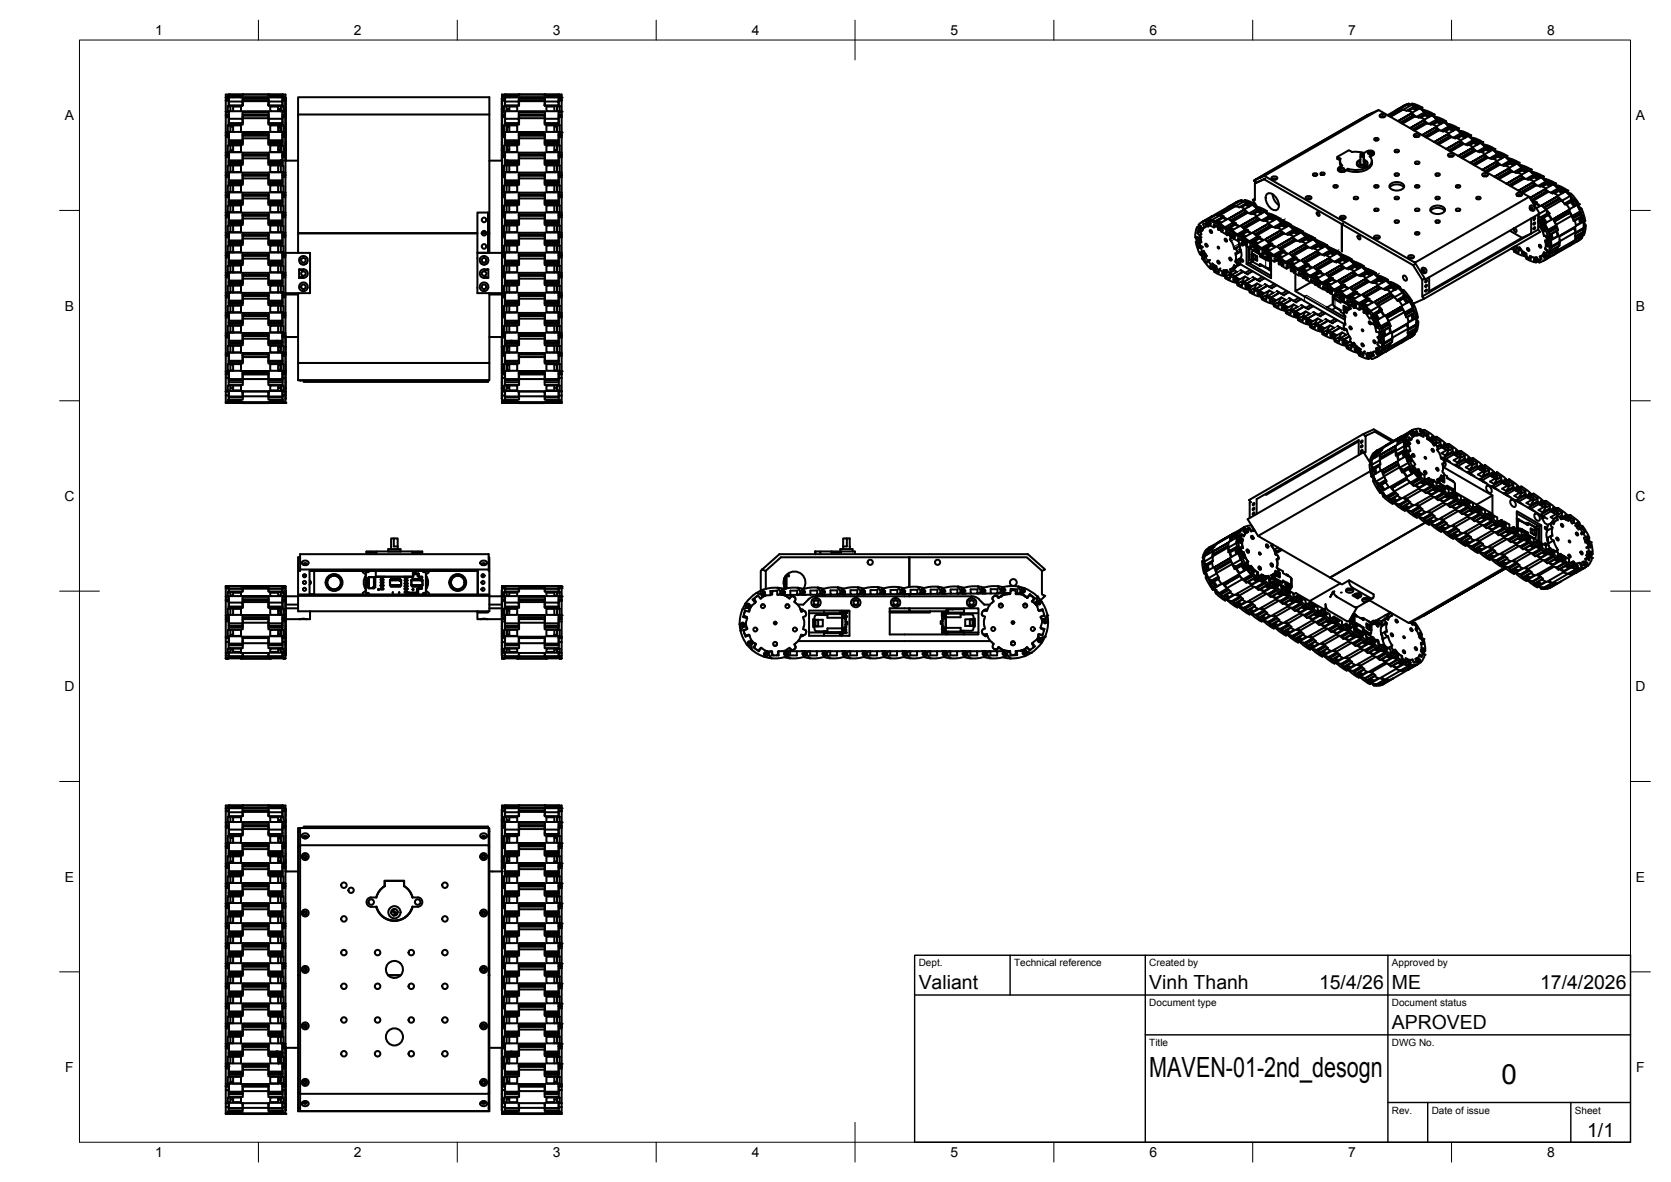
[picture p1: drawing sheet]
<svg xmlns="http://www.w3.org/2000/svg" width="420mm" height="297mm" viewBox="0 0 420 297" stroke-linecap="round" stroke-linejoin="round" font-family="sans-serif">
<defs><g id="words">
<g font-size="7">
<text x="289" y="270.6">MAVEN-01-2nd_desogn</text>
<text x="377.5" y="272.3">0</text>
</g>
<g font-size="4.9">
<text x="231" y="248.5">Valiant</text>
<text x="289" y="248.5">Vinh Thanh</text>
<text x="331.7" y="248.5">15/4/26</text>
<text x="350" y="248.5">ME</text>
<text x="387.2" y="248.5">17/4/2026</text>
<text x="350" y="258.6">APROVED</text>
<text x="399.1" y="285.7">1/1</text>
</g>
<g font-size="3.5">
<text x="39" y="8.8">1</text>
<text x="89" y="8.8">2</text>
<text x="139" y="8.8">3</text>
<text x="189" y="8.8">4</text>
<text x="239" y="8.8">5</text>
<text x="289" y="8.8">6</text>
<text x="339" y="8.8">7</text>
<text x="389" y="8.8">8</text>
<text x="16.3" y="30.2">A</text>
<text x="411.3" y="30.2">A</text>
<text x="16.3" y="78">B</text>
<text x="411.3" y="78">B</text>
<text x="16.2" y="125.9">C</text>
<text x="411.2" y="125.9">C</text>
<text x="16.2" y="173.7">D</text>
<text x="411.2" y="173.7">D</text>
<text x="16.3" y="221.6">E</text>
<text x="411.3" y="221.6">E</text>
<text x="16.4" y="269.4">F</text>
<text x="411.4" y="269.4">F</text>
<text x="39" y="290.8">1</text>
<text x="89" y="290.8">2</text>
<text x="139" y="290.8">3</text>
<text x="189" y="290.8">4</text>
<text x="239" y="290.8">5</text>
<text x="289" y="290.8">6</text>
<text x="339" y="290.8">7</text>
<text x="389" y="290.8">8</text>
</g>
<g font-size="2.5">
<text x="231" y="242.9">Dept.</text>
<text x="255" y="242.9">Technical reference</text>
<text x="289" y="242.9">Created by</text>
<text x="350" y="242.9">Approved by</text>
<text x="289" y="252.8">Document type</text>
<text x="350" y="252.8">Document status</text>
<text x="289" y="262.9">Title</text>
<text x="350" y="262.9">DWG No.</text>
<text x="350" y="279.9">Rev.</text>
<text x="360" y="279.9">Date of issue</text>
<text x="396" y="279.9">Sheet</text>
</g>
</g></defs>
<!-- layer: Visible -->
<g fill="none" stroke="#000" stroke-width=".51">
<path d="M56.8 24.5h.8zM56.8 25.2h.8M56.8 28.1h.8zM56.8 25.2l.7 .1zM56.8 25.3v3.4M56.8 33.3h.8zM56.8 29.1h.7v.3h-.7zM56.8 29.4v4.3M56.8 34.1h.7v.4h-.7zM56.8 38.4h.8v1.9M56.8 34.5v3.9M56.8 39.1v.4h.7v-.4"/>
<path d="M56.8 39.5v3.9M56.8 34v.1M56.8 38.4v.4M56.8 39v.1M56.8 34h.8M56.8 39h.8M56.8 39.1h.8M57.3 23.9h3.3v.6h-3.3zM57.3 26.6h3.3v1.3h-3.3zM57.3 31.5h3.3v1.7h-3.3zM57.3 36.5h3.3v1.7h-3.3zM57.3 38.2h3.3"/>
<path d="M57.3 24.2h.6v.3M57.3 26.8h.6v1.1M57.3 31.5h.6v1.7M57.4 34v.1M57.4 39v.1M57.5 25.3v1.2h3.5v-1.1M57.5 29.4v1.9h3.5v-1.6M57.5 34.5v1.9h3.5v-1.6M57.5 39.5v1.9h3.5v-1.6M57.5 29.4h.1M57.5 30.9h3.5M57.5 30.7h.1"/>
<path d="M57.5 36h3.5M57.5 35.7h3.5M57.6 23.9h.1M57.6 23.9v-.1h3.4v.1M57.6 26.5v-1h3.4v1M57.6 24.5v1M57.6 28.7h-.8v.4M57.6 30.7v-.8h3.4v.8M57.6 28.1v1.8M57.6 33.7h-.8v.3M57.6 35.2h3.4v.5h-3.4zM57.6 33.3v1.9"/>
<path d="M57.6 38.8h-.8v.2M57.6 23.8h3.4M57.9 36.5v1.7M57.9 31.8h.7M57.9 37.7h.7M58.6 36.5v1.7M59.7 35.7h.1M60.6 24.2h-2v.3M60.6 26.8h-2v1.1M60.6 31.5h-2v1.7M60.6 35.7h.1M61 24.5v1"/>
<path d="M61 28.1v1.8M61 33.3v1.9M61 25.2h6.6M61 26.2h.1M61 28.7h6.6M61 29.4h.1M61 33.7h6.6M61 34h6.6M61 30.7h.1M61 38.8h6.6M61 39h6.6M61 26.5h.1"/>
<path d="M61 23.9h.1M61 23.7h6.5M61 23.8v.1h-3.5v-.1h-.7v1.4M61 25.2v.2h6.5v-.2M61 29.1h6.5v.6h-6.5zM61 34.1h6.5v.7h-6.5zM61 39.1h6.5v.7h-6.5zM67.5 23.9l.1-.1h3.4v.1M67.5 26.5l.1-1h3.4v1M67.5 23.8v.1h3.6v-.1h.7v.7M67.5 26.2h.1M67.5 29.4h.1"/>
<path d="M67.5 30.9h3.6M67.5 30.7h.1M67.5 36h3.6M67.5 35.7h3.6M67.6 24.5h-6.6h6.6M67.6 24.5v1M67.6 28.1h-6.6h6.6M67.6 30.7v-.8h3.4v.8M67.6 28.1v1.8M67.6 33.3h-6.6h6.6M67.6 35.2h3.4v.5h-3.4zM67.6 33.3v1.9"/>
<path d="M67.6 23.8h3.4M67.9 23.9h3.4v.6h-3.4zM67.9 26.6h3.4v1.3h-3.4zM67.9 31.5h3.4v1.7h-3.4zM67.9 36.5h3.4v1.7h-3.4zM67.9 38.2h3.4M67.9 24.2h2v.3M67.9 26.8h2v1.1M67.9 31.5h2v1.7M68.1 35.7h.1M69.6 35.7h.1M69.9 36.5v1.7"/>
<path d="M69.9 31.8h.7M70.1 27.5l-.2 .1M70.1 27.5l.4-.1 .1 .2M70.1 31.8l.4 .3 .1 .2M70.2 36.5l.4 .7M70.4 27.4h.2M70.4 37.7h.2M70.5 32.3l-.1 .9M70.5 27.6v.3M70.5 37.2v.3M70.6 37.5l-.3 .2-.4-.1M70.6 36.5v1.7"/>
<path d="M71 24.5h.8zM71 25.2h.8M71 24.5v1M71 28.1h.8zM71 28.7h.8v.4M71 28.1v1.8M71 33.3h.8zM71 33.7h.8v.3h-.8M71 33.3v1.9M71 38.8h.8v.2h-.8M71 29.4h.1M71 30.7h.1"/>
<path d="M71 39.1h.8M71.1 23.9h.1M71.1 25.2l.7 .1zM71.1 25.3v1.2h-3.6v-1.1M71.1 29.1h.7v.3h-.7zM71.1 29.4v1.9h-3.6v-1.6M71.1 34.1h.7v.4h-.7zM71.1 34.5v1.9h-3.6v-1.6M71.1 39.1v.4h.7v-.4M71.1 39.5v1.9h-3.6v-1.6M71.3 24.2h-.7v.3M71.3 26.8h-.7v1.1"/>
<path d="M71.3 31.5h-.7v1.7M71.8 24.7v2.7M71.8 31.8v5.9M71.8 25.3v2.8M71.8 29.4v3.9M71.8 38.4h-.8v1.9M71.8 34.5v3.9M71.8 39.5v3.9M71.8 24.5v.7M71.8 28.1v.6M71.8 33.3v.4M71.8 38.4v.4"/>
<path d="M71.8 26h.1M71.8 28.9h.1M71.8 36.2h.1M71.8 27.4h.1M71.8 37.7h.1M71.8 37.7v2.7M71.8 27.4v4.4M75 28.8h48M126.2 37.7v2.7M126.2 27.4v4.4M126.2 31.8v1.5M126.2 33.3v4.4"/>
<path d="M126.2 39.1h.8M126.2 31.8h.1M126.2 26h.1M126.2 28.9h.1M126.2 36.2h.1M126.2 27.4h.1M126.2 37.7h.1M126.2 24.5h.8zM126.2 25.2h.8M126.2 28.1h.8zM126.2 25.2l.7 .1M126.2 25.3v2.8"/>
<path d="M126.2 33.3h.8zM126.2 29.1h.7v.3M126.2 29.1v.3h.7M126.2 29.4v3.9M126.2 34.1h.7v.4h-.7zM126.2 34.5v3.9M126.2 38.4h.8v1.9M126.2 39.1v.4h.7M126.2 39.5v3.9M126.2 24.7v2.7M126.2 24.5v.7M126.2 28.1v.6"/>
<path d="M126.2 33.3v.4M126.2 38.4v.4M126.7 23.9h3.3v.6h-3.3zM126.7 26.6h3.3v1.3h-3.3zM126.7 31.5h3.3v1.7h-3.3zM126.7 36.5h3.3v1.7h-3.3zM126.7 38.2h3.3M126.7 24.2h.7v.3M126.7 26.8h.7v1.1M126.7 31.5h.7v1.7M126.9 23.9h.1M126.9 25.3v1.2h3.6v-1.1"/>
<path d="M126.9 29.4v1.9h3.6v-1.6M126.9 34.5v1.9h3.6v-1.6M126.9 39.1v.4M126.9 39.5v1.9h3.6v-1.6M126.9 29.4h.1M126.9 30.9h3.6M126.9 30.7h.1M126.9 36h3.6M126.9 35.7h3.6M127 23.9v-.1h3.4l.1 .1M127 24.5v1M127 30.7v-.8h3.4v.8"/>
<path d="M127 28.7h-.8v.4M127 28.1v1.8M127 35.2h3.4v.5h-3.4zM127 33.7h-.8v.3h.8M127 33.3v1.9M127 38.8h-.8v.2h.8M127 23.8h3.4M127.4 36.5v1.7M127.4 31.8h.7M127.4 27.4h.2M127.4 37.7h.2M127.4 37.5l.3 .2 .4-.1"/>
<path d="M127.4 32.3l.2 .9M127.8 36.5l-.3 .4-.1 .6M127.9 27.5l.2 .1M127.9 31.8l-.4 .3-.1 .2M127.9 27.5l-.4-.1-.1 .5M128.1 36.5v1.7M128.4 35.7h.1M129.9 35.7h.1M130 24.2h-1.9v.3M130 26.8h-1.9v1.1M130 31.5h-1.9v1.7M130.4 24.5h6.6h-6.6"/>
<path d="M130.4 24.5v1M130.4 28.1h6.6h-6.6M130.4 28.1v1.8M130.4 33.3h6.6h-6.6M130.4 33.3v1.9M130.4 25.2h6.6M130.4 26.2h.1M130.4 28.7h6.6M130.4 29.4h.1M130.4 33.7h6.6M130.4 34h6.6M130.4 30.7h.1"/>
<path d="M130.4 38.8h6.6M130.4 39h6.6M130.5 26.5l-.1-1h-3.4v1M130.5 23.7l6.4 .1M130.5 23.8v.1h-3.6v-.1h-.7v.7M130.5 25.2v.2h6.4M130.5 29.1h6.4v.6h-6.4zM130.5 34.1h6.4v.7h-6.4zM130.5 39.1h6.4v.7h-6.4zM130.5 23.7h6.4M136.9 26.5h.1M136.9 23.9h.1"/>
<path d="M136.9 26.5l.1-1h3.4v1M136.9 23.8v.1h3.6v-.1h.7v1.5M136.9 25.2v.2M136.9 23.7v.1M136.9 26.2h.1M136.9 29.4h.1M136.9 30.9h3.6M136.9 30.7h.1M136.9 36h3.6M136.9 35.7h3.6M137 23.9v-.1h3.4v.1M137 24.5v1"/>
<path d="M137 30.7v-.8h3.4v.8M137 28.1v1.8M137 35.2h3.4v.5h-3.4zM137 33.3v1.9M137 23.8h3.4M137.4 35.7h.1M137.4 23.9h3.3v.6h-3.3zM137.4 26.6h3.3v1.3h-3.3zM137.4 31.5h3.3v1.7h-3.3zM137.4 36.5h3.3v1.7h-3.3zM137.4 38.2h3.3M137.4 24.2h2v.3"/>
<path d="M137.4 26.8h2v1.1M137.4 31.5h2v1.7M138.3 35.7h.1M139.4 36.5v1.7M139.4 31.8h.7M139.4 37.7h.7M140.1 36.5v1.7M140.4 23.9h.1M140.4 24.5h.8h-.8M140.4 25.2l.8 .1M140.4 24.5v1M140.4 28.1h.8h-.8"/>
<path d="M140.4 28.7h.8v.4M140.4 28.1v1.8M140.4 33.3h.8h-.8M140.4 33.7h.8v.3M140.4 33.3v1.9M140.4 38.8h.8v.2M140.4 29.4h.1M140.4 34h.8M140.4 30.7h.1M140.4 39h.8M140.4 39.1h.8M140.5 25.3v1.2h-3.6v-1.1"/>
<path d="M140.5 29.4v1.9h-3.6v-1.6M140.5 34.5v1.9h-3.6v-1.6M140.5 39.1v.4h.7M140.5 39.5v1.9h-3.6v-1.6M140.5 34v.1M140.5 39v.1M140.7 24.2h-.6v.3M140.7 26.8h-.6v1.1M140.7 31.5h-.6v1.7M141.2 25.3v3.4M141.2 29.1v.3M141.2 29.1h-.7v.3h.7"/>
<path d="M141.2 29.4v4.3M141.2 34.1v.4M141.2 34.1h-.7v.4h.7M141.2 38.4h-.8v1.9M141.2 34.5v3.9M141.2 39.1v.4M141.2 39.5v3.9M141.2 34v.1M141.2 38.4v.4M141.2 39v.1M336.3 39.9l.7 .4M337.1 39.9l-.8-.5v.5"/>
<path d="M337.1 39.9v1l.4 .7-.9 .5M340 38.2l-.8-.5-2.9 1.7M340 38.2h1.5l1.5 .2a1.79 1.79 0 0 1 2.4-.2v.4l-.1 .2M342.1 39.4h.8M342.1 38.7v2.1M342.1 38.7h.8M342.4 39h.2zM342.5 39.1h.1M342.9 38.7v2.1zM343.8 29.1l1.3-.7zM343.9 38.3l.7-.2 .5 .4-.7 .2zM343.9 38.5l.6-.2 .6 .2"/>
<path d="M344.4 39.3a1.65 1.65 0 0 1-.6 2.7l-2 .7h-1.5l-1.4-.3M345.2 39v-.2l-.8 .5M345.2 39l-.7 .4M345.5 38.4l-.2 .6M345.5 34.9l.7-.2 .4 .4-.7 .2zM345.8 35.3h.6M345.9 35.3h.1M346.6 27.7l-2.7 1.2M347.1 28.8l.5-.2a.58 .58 0 0 1 .8 .6l-.8 .3a.58 .58 0 0 1-.7-.5zM347.3 29.5a.35 .35 0 0 1 .3-.3 .35 .35 0 0 1 .4 .3M349.1 29l2.6-1.5-2.6 1.6M350.6 37.9l.8-.3 .4 .4-.7 .3z"/>
<path d="M350.9 38.2h.6M351.5 30.4l3.4-1.9-3.4 1.9M351.7 27.5l.3 .3M351.7 27.5l1.1 .1M352.7 27.6l-3.2 1.7M352.7 27.6l-3.1 1.8M352.7 27.6l1 .3M352.8 27.6h.1M352.9 26.6l-.1 .1M353.1 26.5l-4.2 2.4M353.1 26.5l.1 .2M353.1 26.5l.8-.2-2 1.1-.8 .3"/>
<path d="M353.8 26.3l1.1 .1-2.1 1.2M353.8 26.3l.5-.2zM354.3 26.1l.3 .2M354.3 26.1l-1.5 .6M354.6 32.2l3.4-2-3.4 2M354.7 26.3h-.1M354.9 26.4l.5 .5M355.1 26l-.5 .3M355.2 29l.1 .3M355.5 29.3l-3 1.7M355.5 29.2l.3 .1M355.7 27l.8 .5"/>
<path d="M355.7 33.7l.5-.1a.58 .58 0 0 1 .8 .5l-.8 .4a.58 .58 0 0 1-.7-.6zM355.8 29.3l-3.2 1.8M355.8 29.3l1 .3M355.9 34.4a.35 .35 0 0 1 .3-.3 .35 .35 0 0 1 .4 .3M356 29.3l-1.1-.8 .3 .5-3.1 1.8M356.1 26.8l.8 .4M356.1 26.6l1 .5-2 1.2-1.1-.6M356.1 27.7l-.8-.5-1.1 .6M356.1 27.6l-.1 .1M356.2 27.6l-.5-.3v-.3l.4-.2v-.2l-2 1.2M357 27.3l.5-.3-.5 .3M357 27.3l1.2 .9"/>
<path d="M357.6 34l3.4-2-3.4 2M357.7 27.5a2.88 2.88 0 0 0-2.1-1.4h-.5l-.4 .2 1.2 .3-2.2 1.3M357.7 27.5l-.2 .2M357.7 27.5l.2 .4M358 28l.9 .3-2.2 1.3M358.2 28.2l-2 1.2M358.2 27.7l-.4 .2 .3-.1M358.2 27.7h-.1M358.2 28.2l.2 .4M358.2 27.7l1.4 .5 .9 .5M358.2 30.8l-.2-.6 1 .8M358.2 30.8l-3 1.7"/>
<path d="M358.2 30.8l.2 .3M358.7 28.7l.9 .5M358.8 31l-3.2 1.8M358.8 31h-.2l-3.1 1.8M359.1 28.3l-2 1.2 1 .6M359.1 28.3v.2l-.4 .2v.3l.6 .4M359.1 28.5l.9 .5M359.2 28.3l1 .6-2.1 1.2M359.2 29.4l-.9-.4-1 .6M360.1 29l.4-.2-.4 .2M360.1 29l1.3 1.4M360.5 28.8l.3 .5"/>
<path d="M360.6 35.7l3.5-2-3.5 2M360.8 29.3l.1 .3M360.8 29.3l-.2 .1M360.9 29.7a1.79 1.79 0 0 1 1.7 .2l1 .6M361 29.7l1 .4M361 32l1 .8M361 32l.3 .5-3.1 1.8M361.2 29.4l-.4 .3M361.3 30l-2 1.1M361.3 32.5l.1 .3M361.6 36.2l3.1-1.8h.2l-3.2 1.9M361.6 32.7l-3.1 1.8"/>
<path d="M361.6 32.7h.3M361.8 30.5l.8 .5M362 30.1l-2.2 1.2-1-.3M362.2 30l-2 1.2 1 .6M362.2 30v.2l-.4 .3v.3l.6 .3M362.2 30.2l.9 .5M362.2 30l1 .6-2 1.2M362.2 31.2l-.8-.5-1.1 .6M362.9 33l-1-.3-3.2 1.9M363.1 30.8l.5-.3zM363.1 30.8l1.2 .9M363.6 30.5l.2 .5"/>
<path d="M363.7 37.4l3.4-2-3.4 2.1M363.8 31l-.2 .2M363.9 31l.1 .3M363.9 31.4l.4-.2zM364 31.5l1 .3-2.1 1.2M364.3 38.7l.5-.1a.58 .58 0 0 1 .7 .5l-.7 .3a.58 .58 0 0 1-.7-.5zM364.3 31.2l.9 .2a2.61 2.61 0 0 1 1.7 1.4l-.2 .1M364.3 34.2l.2 .3M364.4 39.4a.37 .37 0 0 1 .4-.3 .37 .37 0 0 1 .4 .3M364.5 32.1l-.2-.3-1.9 1.1M364.8 32.2l.9 .5M365.1 34.5l-1-.8 .2 .6-3.1 1.7"/>
<path d="M365.2 32l.9 .5M365.2 31.8l1.1 .5M365.3 32.9l-.9-.5-1 .6M366.2 32.5l.4-.3-.4 .3M366.2 32.5l1.2 1M366.3 32.3l-2 1.2-1.1-.6 2-1.1v.2l-.4 .2v.3l.6 .3M366.3 34.7l2-1.2 1 .6-2 1.1zM366.7 39.2l3.5-2-3.5 2M366.9 32.8l.1 .3M367 33.1l.4-.2zM367.1 33.2l1 .3-2.2 1.3-1-.3M367.1 35.4l.3 .6"/>
<path d="M367.2 35.4l.9 .8M367.4 32.9l1.4 .5 .9 .6M367.4 36l.1 .3M367.4 36l-3.1 1.8M367.5 33.8l-.2-.3-1.9 1.1M367.6 39.7l3.2-1.8h.2l-3.2 1.9M367.7 36.2l1.3 .3M367.7 36.2l-3.1 1.8M367.9 33.9l.8 .5M368 36.2l-3.3 1.9M368.3 33.5v.2l-.4 .2v.3l.6 .4M368.3 33.7l.8 .5"/>
<path d="M368.3 34.7l-.8-.5-1 .6M369.2 34.2l.5-.2-.5 .2M369.2 34.2l1.2 1M369.7 34l.3 .5M370 34.5l.1 .3M370 34.5l-.3 .1M370.1 34.9l1 .4-2.1 1.2M370.3 34.7l-.3 .1M370.3 34.7l-.3 .2M370.4 34.7l.9 .2a2.61 2.61 0 0 1 1.7 1.3l-.2 .2M370.4 37.7l.2 .3M370.4 37.7l-.2-.5 1 .7"/>
<path d="M370.4 37.7l-3.1 1.8M370.6 35.6l-.2-.4-1.9 1.1M370.9 35.7l.9 .5M371 37.9l1 .3M371.3 35.2l1.1 .6-2 1.2-1.1-.6 2-1.2v.2l-.4 .3v.3l.6 .3M371.3 35.4l.9 .5M371.4 36.4l-.9-.5-1 .6M372.3 36l1.2 .9M372.3 36l.4-.3-.4 .3M373 36.2l.1 .3M373.1 36.6l.3-.2zM373.2 36.7l1 .3"/>
<path d="M373.2 38.9l.3 .5M373.2 38.9l1 .8M373.4 36.9l-1.9 1.2M373.5 36.4l.9 .3a2.61 2.61 0 0 1 1.6 1.3M373.5 36.9l.2 .4M373.5 39.4l-3.2 1.9M373.5 39.4l.1 .3M374 37.4l.8 .5M374.1 39.7l-3.3 1.9M374.1 39.6l1 .4M374.1 39.6h-.3l-3.2 1.9M374.2 37l-2.2 1.3"/>
<path d="M374.4 37l-2 1.1 1 .6 2-1.1M374.4 37v.2l-.4 .2v.3l.6 .3M374.4 37.2l.8 .4M374.4 37l1 .5M374.4 38.1l-.8-.5-1 .6M375.3 37.7l1.2 1M375.3 37.7l.5-.3-.5 .3M376 38l.2 .3M376 38l-.2 .1M376.2 38.4l1 .3-2.1 1.3M376.5 38.1l-.4 .2M376.5 38.1l.9 .3a2.61 2.61 0 0 1 1.7 1.3"/>
<path d="M376.5 38.7l.2 .3M376.5 38.7l-1.9 1.1M377 39.1l.9 .5M377.4 38.9l.9 .5M377.5 38.7l1 .6-2.1 1.2M377.5 39.8l-.9-.4-1 .5M377.6 39.8l-.6-.4v-.3l.4-.2v-.2l-2 1.2 1.1 .5M378.4 39.4l.4-.2-.4 .2M378.4 39.4l1.2 1M379.1 39.7l-.2 .1M379.1 39.7l.2 .3M379.5 39.9l-.3 .2"/>
<path d="M379.6 39.8l1.4 .5 .9 .6M379.6 39.9l-.4 .2M379.6 39.8l-.1 .1M56.8 43.4h.8v1.9M56.8 44.2v.3h.7v-.3M56.8 48.4h.8v2M56.8 44.5v3.9M56.8 49.2v.4h.7v-.4M56.8 53.5h.8v1.9M56.8 49.6v3.9M56.8 54.2v.4h.7v-.4M56.8 58.5h.8v1.9"/>
<path d="M56.8 54.6v3.9M56.8 59.3v.4h.7v-.4M56.8 59.7v3.8M56.8 43.4v.4M56.8 44.1v.1M56.8 48.4v.4M56.8 49.1v.1M56.8 53.5v.4M56.8 54.1v.1M56.8 58.5v.4M56.8 59.2v.1M56.8 44.1h.8"/>
<path d="M56.8 49.1h.8M56.8 44.2h.7M56.8 54.1h.8M56.8 49.2h.7M56.8 59.2h.8M56.8 54.2h.7M56.8 59.3h.7M57.3 41.6h3.3v1.7h-3.3zM57.3 43.3h3.3M57.3 46.6h3.3v1.7h-3.3zM57.3 48.3h3.3M57.3 51.6h3.3v1.7h-3.3z"/>
<path d="M57.3 53.3h3.3M57.3 56.7h3.3v1.7h-3.3zM57.3 58.4h3.3M57.5 50.8h3.5v-.4h-3.4v.4M57.5 44.5v1.9h3.5v-1.6M57.5 55.8h3.5v-.4h-3.4v.5M57.5 49.6v1.9h3.5v-1.6M57.5 54.6v1.9h3.5v-1.6M57.5 59.7v1.9h3.5v-1.6M57.5 45.7l3.5 .1M57.5 40.7l3.5 .1M57.5 41h3.5"/>
<path d="M57.5 46h3.5M57.5 51.1h3.5M57.5 50.8h3.5M57.5 56.1h3.5M57.5 55.9h3.5M57.5 40.4h.1M57.5 44.1v.1M57.5 49.1v.1M57.5 54.1v.1M57.5 59.2v.1M57.6 40.3h3.4v.4h-3.4zM57.6 43.8h-.8v.3"/>
<path d="M57.6 45.3h3.4v.4h-3.4zM57.6 48.8h-.8v.3M57.6 53.9h-.8v.2M57.6 58.9h-.8v.3M57.6 40.7v.1M57.6 45.7v.1M57.9 41.6v1.7M57.9 46.6v1.7M57.9 51.6v1.7M57.9 56.7v1.7M57.9 58.3h.7M57.9 53.3h.7"/>
<path d="M57.9 48.2h.7M57.9 43.2h.7M58.6 41.6v1.7M58.6 46.6v1.7M58.6 51.6v1.7M58.6 56.7v1.7M60.6 40.7v.1M60.6 45.7v.1M60.6 50.8h.1M60.6 55.8v.1M61 40.3v-1.9h6.6v1.9M61 45.3v-1.9h6.6v1.9"/>
<path d="M61 50.4v-2h6.6v2M61 55.4v-1.9h6.6v1.9M61 43.8h6.6M61 44.1h6.6M61 48.8h6.6M61 49.1h6.6M61 53.9h6.6M61 54.1h6.6M61 58.9h6.6M61 59.2h6.6M61 44.2h6.5v.6h-6.5zM61 49.2h6.5v.7h-6.5z"/>
<path d="M61 54.2h6.5v.7h-6.5zM61 59.3h6.5v.7h-6.5zM67.5 45.8h3.6M67.5 40.8h3.6M67.5 41h3.6M67.5 46h3.6M67.5 51.1h3.6M67.5 50.8h3.6M67.5 56.1h3.6M67.5 55.9h3.6M67.6 40.3h3.4v.4h-3.4zM67.6 45.3h3.4v.4h-3.4z"/>
<path d="M67.6 50.4h3.4v.4h-3.4zM67.6 55.4h3.4v.4h-3.4zM67.9 41.6h3.4v1.7h-3.4zM67.9 43.3h3.4M67.9 46.6h3.4v1.7h-3.4zM67.9 48.3h3.4M67.9 51.6h3.4v1.7h-3.4zM67.9 53.3h3.4M67.9 56.7h3.4v1.7h-3.4zM67.9 58.4h3.4M68.1 40.7v.1M68.1 45.7v.1"/>
<path d="M68.1 50.8h.1M68.1 55.8v.1M68.3 45.7v.1M69.9 41.6v1.7M69.9 46.6v1.7M69.9 51.6v1.7M69.9 56.7v1.7M70.6 41.6v1.7M70.6 46.6v1.7M70.6 51.6v1.7M70.6 56.7v1.7M71 43.8h.8v.3h-.8"/>
<path d="M71 48.8h.8v.3h-.8M71 53.9h.8v.2h-.8M71 58.9h.8v.3h-.8M71 40.4h.1M71.1 44.2h.7v.3h-.7zM71.1 44.5v1.9h-3.6v-1.6M71.1 49.2h.7v.4h-.7zM71.1 49.6v1.9h-3.6v-1.6M71.1 54.2h.7v.4h-.7zM71.1 54.6v1.9h-3.6v-1.6M71.1 59.3h.7v.4h-.7zM71.1 59.7v1.9h-3.6v-1.6"/>
<path d="M71.8 43.4h-.8v1.9M71.8 48.4h-.8v2M71.8 44.5v3.9M71.8 53.5h-.8v1.9M71.8 49.6v3.9M71.8 58.5h-.8v1.9M71.8 54.6v3.9M71.8 59.7v4.2M71.8 43.4v.4M71.8 48.4v.4M71.8 53.5v.4M71.8 58.5v.4"/>
<path d="M71.8 40.4h.1M71.8 40.4h3.2M75 58.6v-34.2h48v34.2h-.3h.3v4.9M75 58.6v4.9M75 58.6h45M120 53.4h2.7v10.1h-2.7zM121.1 58.6h1.2M123 40.4h3.2M126.2 40.4h.1M126.2 43.4h.8v1.9M126.2 44.2h.7v.3h-.7zM126.2 44.5v3.9"/>
<path d="M126.2 48.4h.8v2M126.2 49.2h.7v.4h-.7zM126.2 49.6v3.9M126.2 53.5h.8v1.9M126.2 54.2h.7v.4h-.7zM126.2 54.6v3.9M126.2 58.5h.8v1.9M126.2 59.3h.7v.4h-.7zM126.2 59.7v4.2M126.2 43.4v.4M126.2 48.4v.4M126.2 53.5v.4"/>
<path d="M126.2 58.5v.4M126.7 41.6h3.3v1.7h-3.3zM126.7 43.3h3.3M126.7 46.6h3.3v1.7h-3.3zM126.7 48.3h3.3M126.7 51.6h3.3v1.7h-3.3zM126.7 53.3h3.3M126.7 56.7h3.3v1.7h-3.3zM126.7 58.4h3.3M126.9 44.5v1.9h3.6v-1.6M126.9 49.6v1.9h3.6v-1.6M126.9 54.6v1.9h3.6v-1.6"/>
<path d="M126.9 59.7v1.9h3.6v-1.6M126.9 45.8h3.6M126.9 40.8h3.6M126.9 41h3.6M126.9 46h3.6M126.9 51.1h3.6M126.9 50.8h3.6M126.9 56.1h3.6M126.9 55.9h3.6M126.9 40.4h.1M127 40.3h3.4v.4h-3.4zM127 45.3h3.4v.4h-3.4z"/>
<path d="M127 43.8h-.8v.3h.8M127 50.4h3.4v.4h-3.4zM127 48.8h-.8v.3h.8M127 55.4h3.4v.4h-3.4zM127 53.9h-.8v.2h.8M127 58.9h-.8v.3h.8M127.4 41.6v1.7M127.4 46.6v1.7M127.4 51.6v1.7M127.4 56.7v1.7M128.1 41.6v1.7M128.1 46.6v1.7"/>
<path d="M128.1 51.6v1.7M128.1 56.7v1.7M129.7 45.7v.1M129.9 40.7v.1M129.9 45.7v.1M129.9 50.8h.1M129.9 55.8v.1M130.4 40.3v-1.9h6.6v1.9M130.4 45.3v-1.9h6.6v1.9M130.4 50.4v-2h6.6v2M130.4 55.4v-1.9h6.6v1.9M130.4 43.8h6.6"/>
<path d="M130.4 44.1h6.6M130.4 48.8h6.6M130.4 49.1h6.6M130.4 53.9h6.6M130.4 54.1h6.6M130.4 58.9h6.6M130.4 59.2h6.6M130.5 44.2h6.4v.6h-6.4zM130.5 49.2h6.4v.7h-6.4zM130.5 54.2h6.4v.7h-6.4zM130.5 59.3h6.4v.7h-6.4zM136.9 45.8h3.6"/>
<path d="M136.9 40.8h3.6M136.9 41h3.6M136.9 46h3.6M136.9 51.1h3.6M136.9 50.8h3.6M136.9 56.1h3.6M136.9 55.9h3.6M137 40.3h3.4v.4h-3.4zM137 45.3h3.4v.4h-3.4zM137.4 40.7v.1M137.4 45.7v.1M137.4 50.8h.1"/>
<path d="M137.4 55.8v.1M137.4 41.6h3.3v1.7h-3.3zM137.4 43.3h3.3M137.4 46.6h3.3v1.7h-3.3zM137.4 48.3h3.3M137.4 51.6h3.3v1.7h-3.3zM137.4 53.3h3.3M137.4 56.7h3.3v1.7h-3.3zM137.4 58.4h3.3M139.4 41.6v1.7M139.4 46.6v1.7M139.4 51.6v1.7"/>
<path d="M139.4 56.7v1.7M139.4 58.3h.7M139.4 53.3h.7M139.4 48.2h.7M139.4 43.2h.7M140.1 41.6v1.7M140.1 46.6v1.7M140.1 51.6v1.7M140.1 56.7v1.7M140.4 43.8h.8v.3M140.4 48.8h.8v.3M140.4 53.9h.8v.2"/>
<path d="M140.4 58.9h.8v.3M140.4 40.7v.1M140.4 45.7v.1M140.4 44.1h.8M140.4 49.1h.8M140.4 54.1h.8M140.4 59.2h.8M140.4 40.4h.1M140.5 50.8h-3.5v-.4h3.4v.4M140.5 44.2v.3h.7M140.5 44.5v1.9h-3.6v-1.6M140.5 55.8h-3.5v-.4h3.4v.5"/>
<path d="M140.5 49.2v.4h.7M140.5 49.6v1.9h-3.6v-1.6M140.5 54.2v.4h.7M140.5 54.6v1.9h-3.6v-1.6M140.5 59.3v.4h.7M140.5 59.7v1.9h-3.6v-1.6M140.5 44.1v.1M140.5 49.1v.1M140.5 54.1v.1M140.5 59.2v.1M140.5 44.2h.7M140.5 49.2h.7"/>
<path d="M140.5 54.2h.7M140.5 59.3h.7M141.2 43.4h-.8v1.9M141.2 44.2v.3M141.2 48.4h-.8v2M141.2 44.5v3.9M141.2 49.2v.4M141.2 53.5h-.8v1.9M141.2 49.6v3.9M141.2 54.2v.4M141.2 58.5h-.8v1.9M141.2 54.6v3.9"/>
<path d="M141.2 59.3v.4M141.2 59.7v3.8M141.2 43.4v.4M141.2 44.1v.1M141.2 48.4v.4M141.2 49.1v.1M141.2 53.5v.4M141.2 54.1v.1M141.2 58.5v.4M141.2 59.2v.1M300.9 59.5l.2 .2v.3l-.2-.2zM301 57.2a2.77 2.77 0 0 0 0 3.1h.3"/>
<path d="M301 57.2l.4-.3zM301 57.2l.4 .1M301.4 57.2l.4 .3 .2 .7M301.5 57.2l-.1 .1M301.6 57.9l.4 1M301.6 57.9h.1M301.6 58.2l-.5 .4 .6 .6 .4-.3M301.7 59.2l-.4 1.1 .4-.2M301.7 56.7l.3 .1v.4l-.3-.2zM301.9 59.6l-.2 .5M301.9 59.5l.1 .9M302.4 57.3l.1 .3"/>
<path d="M302.4 58l-.4 .2-.7-.6-.2 1M302.5 57.6l-.1 .1M302.5 55.6l-.4 .3M302.6 57.2l-.1 .4M303.1 55.5l.5-.2zM303.2 56.1l.2 .7-.1 .1M303.5 55.9l.4 .6-.1 .4-.5-.8-.8 .3 .4 .8 .4-.3M303.6 55.3h1.1M303.7 55.8l-.2 .1-.4-.4-1.1 .4a.82 .82 0 0 0-.6 .8 .82 .82 0 0 0 .5 .8l1-.3M304 55.5l.4-.2 1.1 .3M304.1 55.9l.2 .2v.3l-.2-.2zM304.2 56.6l-.4 .3"/>
<path d="M304.2 57.9l.4 .1 .1 .5-.4-.1zM304.4 55.3l-.5 .3-.3-.3M304.5 54.5l-2 1.1M304.5 54.5l.1 .1M304.6 54.5l.8-.3-2 1.2-.9 .2M304.7 55.3h.1M304.8 54.4l-2.3 1.2M304.8 54.3l-.2 .1M305.6 56.9l-.4 .3v-.8l1 .5 .1 .8M305.7 54.1h1.1M305.7 54.1l3.9-2.3zM305.7 55.8l.2-.1 .8 .4"/>
<path d="M305.9 56.8v.2l-.3-.2M306.3 56.5l.5-.3zM306.3 56.5l.3 .5M306.3 56.5l-1.4-.8-1.1-.1v.5l.2 .4 1.2 .7M306.3 55.7l.6 .4M306.3 55.4l.8 .5M306.5 54l4.1-2.2zM306.5 57l.2 .6-.4 .1M306.7 54.1l1 .3-2.2 1.2M306.7 54.1l-2 1.2M306.7 54.1l.5 .5M306.8 56.2l.2 .6"/>
<path d="M306.8 56.2l1.1 .8M306.8 57.7l-.2 .1M307 57.2l-.2 .3 .2 .7 1.3 .6 .2 .4 .2-.2M307 57.2l.9 .3a2.61 2.61 0 0 1 1.7 1.3M307 56.8l-.4 .2M307 56.7l.2 .4M307.1 57.6l.3 .1v.4l-.3-.2zM307.3 57l-.4 .2M307.4 57l-.4 .2M307.4 56.9v.1M307.5 54.6l-2 1.1 1 .6 2-1.2M307.5 54.6v.1l-1.2 .7v.3l.5 .3-.2 .1"/>
<path d="M307.5 54.7l.9 .5M307.5 54.5l1.1 .6M308.7 59h.3l.3 .4M308.7 57.5l.2-.1 .9 .5M308.8 55l4-2.3zM308.9 55l1.1 .9M308.9 58.5l-.6 .4v-.8l1 .6 .1 .8M309 51.9l2-1.2 .8-.2-2 1.2zM309.2 58.7l-.5 .3M309.4 58.2l.4-.2zM309.4 57.2l.8 .4M309.6 58.8l.1 .6-.3 .1 .1 .4-.3 .3 1 1.8"/>
<path d="M309.6 51.8h1.1M309.6 51.8l.3 .3M309.8 58l.3 .5M309.8 55.7l1 .4M309.8 58l1 .7M309.8 59.4l-.2 .1M310 59.7l-.8 .5M310 56l-2 1.1M310 55.9l.3 .5M310 59.9l1.3 .7M310.1 58.9l.9 .3a2.61 2.61 0 0 1 1.7 1.3M310.1 58.5l-.5 .3"/>
<path d="M310.1 58.5l.1 .3M310.1 59.3l.3 .2v.3l-.2-.2zM310.5 58.7l-.5 .3M310.6 56.3v.2l-1.2 .7v.3l.6 .3-.6-.3M310.6 56.3l-2.1 1.1M310.6 56.5l.8 .4M310.6 56.3l1 .6M310.7 51.8l.1 .1M310.7 56.1l-2.1 1.2-1.2-.4M310.8 50.9l-6.1 3.5M310.8 50.8l-.1 .1M311 50.7l.1 .2"/>
<path d="M311.6 56.9l-2 1.1-1-.6M311.7 50.6l.5-.3zM311.7 50.6h1.1M311.8 59.3l.2-.2 .9 .5M311.9 56.8l4-2.3zM311.9 56.8l1.2 1M312.2 50.3l.3 .3M312.2 50.3l-1.4 .6M312.4 60l.5-.3zM312.4 58.9l.9 .5M312.4 59.2l.6 .3M312.6 50.5l-.1 .1"/>
<path d="M312.6 50.6l1.2 .3-2.2 1.2-1-.3M312.8 52.7l.3 .6M312.8 52.7l1.1 .9M312.9 59.7l1 .8M312.9 59.7l.2 .5-.4 .3M312.9 50.3l-.4 .3M313 59.5l-.6-.3v-.3l1.2-.7v-.2l-2 1.2 1 .6M313 50.3l-.4 .3M313 50.3h.1M313.1 50.3l1.3 .4 1 .5M313.1 53.3l-3.7 2.1M313.1 53.3l.1 .3"/>
<path d="M313.1 57.7l.2 .4M313.1 57.7l-1.9 1.2M313.3 51.1l-.5-.5-2.1 1.2M313.6 51.3l.8 .4M313.6 58.2l.9 .5M313.6 58l1.1 .6-2.1 1.2M313.7 53.5l-3.9 2.2M313.7 53.5h-.3l-3.7 2.1M313.8 57.8l-2.2 1.2-1.1-.3-.6 .3v.5l.2 .4M314 50.8l1 .6-2 1.1-1-.5 2-1.2v.2l-.4 .3v.3l.5 .3h-.2l.1-.1M314 51l.8 .5M314 52l-.8-.5-1.1 .6"/>
<path d="M314.9 51.5l.5-.2zM314.9 51.5l1.2 1M315 58.5l3.9-2.3zM315 58.5l1.2 1M315.4 51.3l.2 .5M315.5 46.1v4.2l-.5-.1 1.1 1.8M315.5 49.9l-.5 .3M315.6 45.2l28.3-16.3zM315.6 45.2h.1M315.6 45.7v.3M315.6 51.8l-.2 .1M315.6 51.8l.2 .3"/>
<path d="M315.8 52.1h.1M315.8 45.1l-.5 .3M315.8 59.2h.1M315.9 54.5l.2 .5M315.9 52.2l.9 .4M315.9 59.2l1 .3-2.2 1.3M315.9 54.5l1 .8M316.1 52.5l.2 .4M316.1 52l1.4 .4 .9 .6M316.1 52.5l-2 1.1M316.1 52l-.3 .2M316.1 51.9l-.4 .2"/>
<path d="M316.1 55l.2 .3M316.1 55l-3.7 2.2M316.3 59.8l-.2-.3-1.9 1.1M316.5 55.2h.2M316.5 55.2l-3.8 2.2M316.6 44.7l1.3-.7zM316.6 53l.9 .5M316.7 59.7v.2l-1.2 .7v.3l.6 .4-.6-.4M316.7 59.9l.8 .5M316.7 59.7l-2 1.2M316.7 59.7l1 .6M316.7 55.2l-3.9 2.2 1 .4"/>
<path d="M316.8 52.6l-2.1 1.2-1-.3M317 52.7l.9 .5M317 52.5l1.1 .6-2 1.2-1.1-.6M317.1 53.7l-.9-.5-1 .6M317.2 53.6l-.6-.3v-.3l.4-.3v-.2l-2 1.2M317.8 45l-2.3 1.1 .3-.2M317.8 45l19.6 11.3v6.9v-6.9l.3-.1-.3 .1 17.9 10.3 2.3 3.7v4.2l.5 .6-2.6 1.1-.6-.3M317.9 44.2l28.7-16.5 37.9 21.8-28.7 16.5zM317.9 44.2l-2.6 1.2M318 53.3l.5-.3zM318 53.3l1.2 1M318.1 44.9l-2.3 1-.5-.5"/>
<path d="M318.1 44.9l-.3 .1M318.5 53l.2 .6M318.5 48.9a1.47 1.47 0 0 1 2.2 .6l.4 .5a2.09 2.09 0 0 1 0 2.7 2.08 2.08 0 0 1-2.4-1.3 2.64 2.64 0 0 1-.2-2.5zM318.7 53.6l-.2 .1M318.7 53.6l.1 .3M318.9 54l1 .3-2.2 1.2-1-.3M318.9 56.2l.3 .6M319 56.2l.9 .8M319 53.7l-.2 .2M319.1 53.7l1.4 .5 1 .5M319.1 54.3l.2 .3M319.2 54.3l-2 1.1"/>
<path d="M319.2 53.7l-.4 .2M319.2 53.7h-.1M319.2 56.7l.1 .4M319.2 56.8l-3.7 2.1M319.7 54.7l.8 .5M319.8 57l-.3-.1-3.8 2.2M319.8 57l-3.9 2.2M319.9 44.4l.5-.1a.58 .58 0 0 1 .8 .6l-.8 .3a.58 .58 0 0 1-.7-.6zM320 48.8l.5 1.6 1.1 1.2M320.1 45.1a.35 .35 0 0 1 .3-.3 .35 .35 0 0 1 .4 .3M320.1 54.3l-2 1.1 1 .6M320.1 54.3v.2l-.4 .2v.3l.6 .4"/>
<path d="M320.1 54.5l.9 .5M320.1 54.3l1 .6M320.1 55.4l-.8-.5-1 .6M321 55l.5-.3zM321 55l1.2 1M321.1 54.9l-2 1.1M321.5 54.7l.3 .6-.3 .1M321.8 55.3l.1 .3M321.8 55.6l.4-.2zM321.9 55.7l1 .3-2.1 1.3-1-.3M322 57.9l.2 .6M322 57.9l1 .8"/>
<path d="M322 54.9l-.3 .2M322.2 55.4l1.4 .5 1 .6M322.2 58.5l.2 .3M322.2 58.5l-3.7 2.1M322.4 56.3l-.2-.3-1.9 1.1M322.7 56.4l.9 .5M322.8 58.7h-.2l-3.8 2.2M322.8 58.7l-3.9 2.2M323.1 56l1.1 .6M323.2 56v.2l-.5 .2v.3l.6 .4M323.2 56l-2.1 1.2M323.2 56.2l.8 .5"/>
<path d="M323.2 57.2l-.9-.5-1 .6M324.1 56.7l1.2 1M324.1 56.8l.4-.3zM324.2 56.6l-2 1.2-1.1-.6M324.5 56.5l.3 .5M324.8 57l.1 .3M324.8 57l-.2 .1M325 57.4l1 .4-2.2 1.2-1-.3M325 59.7l.3 .5M325.1 59.7l.9 .8M325.2 57.2l-.3 .2 .4-.2 .4 .1 1.9 .9M325.2 57.7l-1.9 1.1"/>
<path d="M325.3 57.7l.2 .4M325.8 58.2l.8 .5M326.2 57.9l.8 .5M326.2 57.7l1 .6-2 1.2M326.2 58.9l-.8-.5-1 .6M326.4 58.8l-.6-.3v-.3l.4-.3v-.2l-2 1.2 1 .6M327.1 58.5l1.2 .9M327.1 58.5l.5-.3zM327.6 58.2l.3 .5-.3 .2M327.9 58.7l.1 .4M328 59.2l1 .3M328.3 58.9l-.4 .2 .3-.2"/>
<path d="M328.3 58.9h-.1M328.3 58.9l1.4 .5 1 .5M328.3 59.5l.2 .3M328.3 59.5l-1.9 1.1M328.5 49.4l.5-.1a.58 .58 0 0 1 .8 .5l-.8 .3a.58 .58 0 0 1-.7-.5zM328.7 50.1a.35 .35 0 0 1 .3-.3 .35 .35 0 0 1 .4 .3M328.8 59.9l.9 .5M329 59.5l-2.1 1.3M329.2 59.5v.2l-.4 .2v.3l.6 .3M329.2 59.7l.9 .5M330.1 43.8l.7-.3 .4 .4-.7 .3zM330.4 44.2h.5"/>
<path d="M330.6 44.1l.1 .1M330.6 59.9l.3 .6M331.1 53.4l.5 .1 .2 .7-.6-.2zM332.1 43.4l.6-.1 .4 .4-.7 .3-.4-.3zM332.1 43.9h.8M335.3 46.7l.7-.2 .4 .4-.7 .2zM335.6 47.1h.5M336.4 42.5a1.08 1.08 0 0 0 1.7 .6M336.6 42.1l-.2 .4a1.21 1.21 0 0 0 1.7 .4M336.8 42.4l.8-.2 .4 .4-.7 .2zM336.9 42.6l.5-.3 .6 .3M336.9 40.4v.9"/>
<path d="M336.9 40.5v.7l.3 .6M336.9 41.1v.1M337.1 54.3l.5-.1a.58 .58 0 0 1 .7 .6l-.7 .3a.58 .58 0 0 1-.7-.6zM337.2 55a.37 .37 0 0 1 .4-.3 .37 .37 0 0 1 .4 .3M338.1 42.9l.8-.5v.2l-.8 .5zM340.4 49.7l.7-.3 .4 .4-.7 .3zM340.7 50.1h.5M341.2 40.9v.4M341.2 41.3a1.54 1.54 0 0 0 2.6 0M341.4 59.3l.5 .1 .1 .7-.5-.1zM341.8 40.4v.5a.82 .82 0 0 0 1.4 0v-.5M341.9 40.2a.7 .7 0 0 0-.7 .9 1.73 1.73 0 0 0 2.6 0 .7 .7 0 0 0-.7-.9"/>
<path d="M342.1 40.1l-.3 .3 .3 .4M342.9 40.1l.3 .3-.3 .4M343.8 40.9v.4M344.9 40.4v.9M344.9 40.5a2.18 2.18 0 0 1-1.8 2.4l-2 .3-1.3-.1-1.2-.3M344.9 41.1l.1 .1M345.5 46.7l.7-.2 .4 .4-.7 .2zM345.5 52.6l.7-.2 .4 .4-.7 .2zM345.7 59.3l.5-.1a.58 .58 0 0 1 .7 .5l-.7 .3a.58 .58 0 0 1-.7-.5zM345.8 47.1h.6M345.8 53h.6M345.8 60a.37 .37 0 0 1 .4-.3 .37 .37 0 0 1 .4 .3"/>
<path d="M349.4 47.1a2.44 2.44 0 0 1 3.6 0M349.7 46.2a2.25 2.25 0 0 1 3.4 .6 2.14 2.14 0 0 1-3.7 0zM350.6 43.8l.8-.3 .4 .4-.7 .3zM350.6 49.7l.8-.3 .4 .4-.7 .3zM350.6 55.6l.8-.3 .4 .4-.7 .3zM350.9 56h.6M350.9 50.1h.6M350.9 44.2h.6M355.8 40.8l.7-.2 .4 .4-.7 .2zM355.8 46.7l.7-.2 .4 .4-.7 .2zM355.8 52.6l.7-.2 .4 .4-.7 .2zM355.8 58.5l.7-.2 .4 .4-.7 .2z"/>
<path d="M356.1 53h.5M356.1 58.9h.5M356.1 41.2h.5M356.1 47.1h.5M359.7 53a2.44 2.44 0 0 1 3.6 0M360 52.1a2.25 2.25 0 0 1 3.3 .6 2.14 2.14 0 0 1-3.7 0zM360.9 43.8l.7-.3 .4 .4-.7 .3zM360.9 49.7l.7-.3 .4 .4-.7 .3zM360.9 55.6l.7-.3 .4 .4-.7 .3zM361.2 50.1h.5M361.2 44.2h.5M361.2 56h.5"/>
<path d="M366.1 46.7l.7-.2 .4 .4-.7 .2zM366.1 52.6l.7-.2 .4 .4-.7 .2zM366.3 53h.6M366.3 47.1h.6M369.7 40.9l3.5-2zM371.2 49.7l.7-.3 .4 .4-.7 .3zM371.5 50.1h.5M372.7 42.7l3.6-2.1-3.6 2.1M372.9 43.6l.5-.1a.58 .58 0 0 1 .7 .5l-.7 .4a.58 .58 0 0 1-.7-.6zM373 44.3a.37 .37 0 0 1 .4-.3 .37 .37 0 0 1 .4 .3M375.8 44.4l3.5-2-3.5 2M376.5 41.2l-.2-.6 1 .8"/>
<path d="M376.5 41.2l-3.2 1.8M376.6 41.2l.1 .3M377.1 41.4l-3.3 1.9M378.5 41.6l1 .6M378.8 46.2l3.6-2.1-3.6 2.1M379.3 40.1l1 .4-2.2 1.2-1.2-.3-3.2 1.8M379.6 40.4l.2 .4M379.6 40.4l-2 1.1M379.6 42.9l.1 .3M379.6 42.9l-.2-.5 .9 .7M379.6 42.9l-3.2 1.9M379.9 43.1h.3"/>
<path d="M379.9 43.1l-3.2 1.9M380.1 40.9l.9 .4M380.2 43.1l-3.3 1.9M380.5 40.4v.2l-.4 .3v.3l.6 .3M380.5 40.6l.9 .5M380.5 40.4l-2 1.2M380.5 40.4l1 .6M380.6 41.6l-.9-.5-1 .6M380.7 57.3l.5 .4v.6l-.5-.3v-.6M381.4 41.2l.5-.3-.5 .3M381.4 41.2l1.4 1.3M381.5 48.6l.5-.2a.58 .58 0 0 1 .7 .6l-.7 .3a.58 .58 0 0 1-.7-.5z"/>
<path d="M381.5 41l-2 1.2M381.6 49.3a.37 .37 0 0 1 .4-.3 .37 .37 0 0 1 .4 .3M381.8 47.9l3.6-2.1-3.6 2.1M381.9 40.9l.2 .5-.1 .2M382.2 41.4l.1 .3M382.2 41.8l.4-.2zM382.3 41.9l1 .3-2.1 1.2-1-.3M382.4 44.1l.3 .5M382.4 44.1l1 .8M382.6 41.6l.9 .2a2.71 2.71 0 0 1 1.7 1.4M382.6 42.1l-1.9 1.2M382.7 44.6l.1 .3"/>
<path d="M382.7 44.6l-3.3 1.9M382.7 59.8l-23.4 13.4M383.1 42.6l.9 .5M383.2 44.8h-.2l-3.3 1.9M383.5 42.4l.9 .4M383.6 42.1l1 .6-2 1.2-1.1-.6M383.6 43.3l-.9-.5-1 .6M383.7 43.2l-.6-.3v-.3l.4-.2v-.2l-2 1.1M384.5 42.9l.5-.3-.5 .3M384.5 42.9l1.2 1M384.5 49.5l2.6 4.2-28.7 16.5-.8 .1M384.7 51.8a.7 .7 0 0 1 1.1 .2 .7 .7 0 0 1-.4 1l-.7-.4z"/>
<path d="M384.7 49.7l3.8-2.1-3.8 2.1M384.7 52.3l.4 .1v.4M385 50.2l.7 .6-.3 .2M385 54.9v3.8l-2.3 1.1-3.1-1.8M385.2 43.2l.2 .3M385.2 43.2l-.2 .1M385.2 50.4l1.3 .5-.8 .4M385.4 43.6l1 .3-2.2 1.3-1-.3-3.3 1.9M385.7 43.9l.2 .3M385.7 43.9l-2 1.1M385.7 43.3l-.4 .2 .3-.1M385.7 43.3h-.1"/>
<path d="M385.7 43.3l.9 .3a2.61 2.61 0 0 1 1.7 1.3M385.7 56l.3-.1v.1l-.4 .5zM385.7 57.2l.3-.1v.1l-.4 .4zM385.7 50.8l.2 .4M385.7 46.4l.1 .3M386.2 44.3l.9 .5M386.3 51.1v.2l-.5 .2M386.3 51.1l-.6 .3M386.3 51.3l.8 .5M386.3 46.6h-.3l-3.2 1.8M386.3 51.1l1 .6M386.3 46.6l-3.4 1.9"/>
<path d="M386.4 46.6l-.9-.8 .2 .6-3.3 1.8M386.6 43.9l1 .6M386.6 43.9l-2 1.1 1 .6M386.6 43.9v.2l-.4 .2v.3l.6 .4M386.6 44.1l.9 .5M386.7 45l-.9-.4-1 .6M386.7 54l.1 .1M386.8 54.8l1.2 1.7M386.8 55.5l.8 1.2-.4 .4M386.8 55.7l.1-.1-.1 .1 .4 .5M386.8 57.7l-29.2 16.8M387.2 56.2l.2 .5-.3 .2 1 1.9"/>
<path d="M387.3 51.7l-1 .6M387.4 55.1l.3-.2 .8 1.2M387.4 55.1l2-1.2 .8 1.2-2 1.2zM387.5 44.6l1.2 1M387.5 44.6l.5-.2-.5 .2M387.6 51.7l4-2.3-4 2.3M387.6 51.7l1.2 1M387.6 44.5l-2 1.1M387.6 56.7l-.5 .2M387.9 57.3l.7-.2 .4 .4M387.9 57l-.1 .4-.4-.2M388 56.5l.4-.2z"/>
<path d="M388 56.5l-.1 .5M388 54.9l-.2 .2M388.1 55.5l.5 .3M388.1 58.8l.1 .5 .3 .1M388.1 57.7l.3 .1v.4l-.3-.2zM388.1 54.7l.8 1.2M388.2 59.1l.6 .2 .1 .4M388.3 44.9l.1 .3M388.3 44.9l-.3 .1M388.4 52.3l.3 .3M388.4 56.8l-.5 .2M388.4 59.2l-.2 .1"/>
<path d="M388.4 56.7v.3l-.6 .4M388.4 45.3l1 .4-2.1 1.2-1-.3M388.4 56.3v.5M388.4 56.3l.8 1.7M388.5 47.6l.2 .5-3.7 2.1M388.5 47.5l.8 .7M388.5 59.3l.4 .5M388.6 57.7l.9 3.1M388.7 45.6l-1.9 1.1M388.7 45l-.4 .2a2.37 2.37 0 0 1 2.3 .6l.5 .3 .2 .5M388.7 45.6l.2 .4M388.7 52.6l.9 1"/>
<path d="M388.8 48.1l.1 .2M388.8 52.7l-2 1.2v3.8l.5 .6-29.2 16.8M388.8 52.7l.1 .8h.3M388.9 59.8v.6h-.4l.1 .5M389 57.5l.6 1.5M389 57.5l-.4 .2-.3-.3h-.4l.1 .9M389.2 53.6l.4 .1-2.1 1.2-.7-.8M389.2 53.6l-1.9 1.1M389.3 46.1l.8 .5M389.3 54l.8 1.2M389.4 48.2l-3.9 2.2M389.4 48.2h-.3l-3.9 2.2"/>
<path d="M389.4 48.2l1 .4M389.4 53.9l-1.5 .9 .8 1.2M389.7 45.6v.2l-.4 .3v.3l.5 .3M389.7 45.8l.8 .5M389.7 45.6l-2.1 1.2M389.7 45.6l1 .6-2 1.2-1.1-.6M389.7 46.8l-.8-.5-1.1 .6M389.8 59l.2 1.2-.2 .2M390 58.9v.7M390 58.9l.2 1.1h.2l1.4-.7M390.1 59.5l-.2 .1M390.2 58.8l.2 1.2"/>
<path d="M390.5 55.1l4-2.3-4 2.3M390.5 55.1l.8 1.5v.4l-2 1.2M390.6 46.4l1.2 .9M390.6 46.4l.5-.3-.5 .3M390.7 48.5l2-1.2 1.1 .7-2 1.2zM391 56l.3 .5M391.1 57.1l.3 .2M391.3 56.6l-2.1 1.2M391.3 46.9l1.2 .5M391.3 46.6l.1 .2M391.3 46.6l-.2 .1M391.4 58.1l.2 1.2"/>
<path d="M391.5 58l-2 1.2 .3 1.3M391.5 58l.3 1.3M391.6 49.4l.2 .5M391.6 49.4l1.3 1.2M391.6 46.7l-.3 .2M391.7 46.7l1 .3a2.75 2.75 0 0 1 1.7 1.5M391.8 57.7l-.4-.3-2 1.1M391.8 57.7l-2.2 1.3M391.8 47.3l.2 .4M391.8 47.3l-1.9 1.1M391.8 46.7l-.5 .2M391.8 49.9l-3.7 2.2"/>
<path d="M391.8 59.3l-2 1.2M391.8 49.9l.1 .3M392.3 47.8l.9 .6M392.5 47.4l-2.1 1.2M392.6 48.2l-.2 .1M392.6 50.4l-.6-.3-3.7 2.2M392.6 50.4l-3.9 2.2M392.7 47.5l.9 .6M392.7 47.4l-.4 .4v.3l.7 .4M392.8 48.6l-.9-.6-1 .6M393.7 48.2l.4-.3-.4 .3M393.7 48.2l1.1 1"/>
<path d="M393.9 51.4l1.1-.7 .8 1.2M394.4 48.5l-.3 .1M394.4 48.4l.1 .3M394.4 53.6l.4 .1 .4 .5-3.9 2.3 .4 1.2M394.4 53.6l-3.6 2.1M394.5 48.8l1.2 1.3M394.5 52.8v.5l-3.8 2.1M394.5 53.2l-.1 .4M394.5 52.8l.8 1.5M394.6 48.6l.4 .1-.4 .2M394.7 48.6l-.3 .2M394.8 49.2l-2.1 1.2"/>
<path d="M394.8 49.2l.2 .8 .3 .1M395 50h.1M395.1 48.7l2 2.6M395.3 54.3v.2M395.3 50.1l-2 1.1M395.3 50.7l-.2 .2 .2-.1M395.3 50.1l.4 .1M395.4 50.5l.8 1.2M395.6 57.4l.4 .4 .1 .6M395.7 50.2l-2.2 1.2-.9-1M395.8 57.2l.2-.2-3.9 2.3-.1 1.6M395.8 50.3l.8 1.2"/>
<path d="M395.8 57.2l-3.7 2.2M395.9 50.2l-.7 .5 .8 1.1M395.9 50.2l-2 1.2M395.9 50.2l.8 1.2-2 1.2-.8-1.2M396 51.8h-.1M396 55.5l2-1.2 .3 1.3-2 1.2zM396.1 57v1.4M396.1 58.4l-3.9 2.2M396.1 58.4l-.1 1.1M396.1 58.4v.1M396.6 51.6l.7 1.5M396.6 51.6l.4-.3-.4 .3"/>
<path d="M396.9 52.2l.3-.1 .5 .4M396.9 52.2h.1M397 51.8l-.2 .1M397 54.8l.3 1.3-1.1 .6M397 51.3v.5M397 51.8l-.1 .4M397.1 52.5l.1 .2M397.2 53.7l.2 .2M397.2 58.9l.2 .4 .4-.3 .2 .2-2 1.1 .3-.9 2-1.2-.3 1M397.2 58.9l-.2 .6-.9 .5M397.2 58.9h.1M397.2 52.7l.6 1.5"/>
<path d="M397.2 54.7l.1 .1M397.3 53.1l-.1 .5-1.8 1.1M397.3 53.1l-2.1 1.2M397.4 60h.1M397.4 55.4l.1 .4h.2l.6-.2M397.4 53.9l.4 .4-2.1 1.2-.5-1.3M397.4 53.9l-1.9 1.1M397.4 55.5l-.2 .2M397.4 54.6l.3 1.2M397.6 58.6l-.2 .7M397.7 52.5l.9 3M397.7 52.5l-.5 .2"/>
<path d="M397.8 59.3l-.6 .9-2.1 1.2M397.8 59.8l-.4 .2M397.8 59.8l-1.2 .8M397.8 59.3v.5M397.8 54.4l.3 1.2M397.9 57.6v.1M398 58.4l-.2 .6M398.1 55.8l.1 1.4M398.2 58.2l-.3-.5-1.8 1M398.2 58.2l-2.2 1.3M398.2 57.3l-2.1 1.1M398.2 56.7v1.5"/>
<path d="M398.2 57.3l-2.1 1.3M398.2 55.9l.5 .8M398.3 55.8l-.2 .1M398.3 55.8v.1M398.6 55.5l-.5 .3M398.6 55.5l-.3 .3M398.7 56.7l-.4 .2M398.7 56.6l-.1 1.1a1.9 1.9 0 0 1-.8 1.7M56.8 63.5h.8v2M56.8 64.3v.4h.7v-.4M56.8 68.6h.8v1.9M56.8 64.7v3.9"/>
<path d="M56.8 69.3v.4h.7v-.4M56.8 73.6h.8v2M56.8 69.7v3.9M56.8 74.4v.3h.7v-.3M56.8 78.6h.8v2M56.8 74.7v3.9M56.8 79.4v.4h.7v-.4M56.8 79.8v3.9M56.8 63.5v.4M56.8 64.2v.1M56.8 68.6v.4M56.8 69.2v.1"/>
<path d="M56.8 73.6v.4M56.8 74.3v.1M56.8 78.6v.4M56.8 79.3v.1M56.8 64.2h.8M56.8 69.2h.8M56.8 64.3h.7M56.8 74.3h.8M56.8 69.3h.7M56.8 79.3h.8M56.8 74.4h.7M56.8 79.4h.7"/>
<path d="M57.3 61.7h3.3v1.7h-3.3zM57.3 63.4h3.3M57.3 66.7h3.3v1.8h-3.3zM57.3 71.8h3.3v1.7h-3.3zM57.3 76.8h3.3v1.7h-3.3zM57.3 78.5h3.3M57.3 68.5h3.3M57.3 73.5h3.3M57.5 60.9l3.5-.1v-.4h-3.4v.5M57.5 65.9h3.5v-.4h-3.4v.4M57.5 70.9h3.5v-.4h-3.4v.5M57.5 64.7v1.9h3.5v-1.6"/>
<path d="M57.5 69.7v1.9h3.5v-1.6M57.5 74.7v2h3.5v-1.6M57.5 79.8v1.9h3.5v-1.6M57.5 76h3.5M57.5 61.2h3.5M57.5 60.9h3.5M57.5 66.2h3.5M57.5 65.9h3.5M57.5 71.2h3.5M57.5 71h3.5M57.5 76.3h3.5M57.5 64.2v.1"/>
<path d="M57.5 69.2v.1M57.5 74.3v.1M57.5 79.3v.1M57.6 63.9h-.8v.3M57.6 69h-.8v.2M57.6 74h-.8v.3M57.6 75.6h3.4v.3h-3.4zM57.6 79h-.8v.3M57.6 75.9v.1M57.9 61.7v1.7M57.9 66.7v1.8M57.9 71.8v1.7"/>
<path d="M57.9 76.8v1.7M57.9 78.5h.7M57.9 73.4h.7M57.9 68.4h.7M57.9 63.3h.7M58.6 61.7v1.7M58.6 66.7v1.8M58.6 71.8v1.7M58.6 76.8v1.7M60.6 60.8v.1M60.6 65.9h.1M60.6 70.9v.1"/>
<path d="M60.6 75.9v.1M61 60.4v-1.9h6.6v1.9M61 65.5v-2h6.6v2M61 70.5v-1.9h6.6v1.9M61 75.6v-2h6.6v2M61 63.9h6.6M61 64.2h6.6M61 69h6.6M61 69.2h6.6M61 74h6.6M61 74.3h6.6M61 79h6.6"/>
<path d="M61 79.3h6.6M61 64.3h6.5v.7h-6.5zM61 69.3h6.5v.7h-6.5zM61 74.4h6.5v.7h-6.5zM61 79.4h6.5v.7h-6.5zM67.5 76h3.6M67.5 61.2h3.6M67.5 60.9h3.6M67.5 66.2h3.6M67.5 65.9h3.6M67.5 71.2h3.6M67.5 71h3.6"/>
<path d="M67.5 76.3h3.6M67.6 60.4h3.4v.4h-3.4zM67.6 65.5h3.4v.4h-3.4zM67.6 70.5h3.4v.4h-3.4zM67.6 75.6h3.4v.3h-3.4zM67.9 61.7h3.4v1.7h-3.4zM67.9 63.4h3.4M67.9 66.7h3.4v1.8h-3.4zM67.9 71.8h3.4v1.7h-3.4zM67.9 76.8h3.4v1.7h-3.4zM67.9 78.5h3.4M67.9 68.5h3.4"/>
<path d="M67.9 73.5h3.4M68.1 60.8v.1M68.1 65.9h.1M68.1 70.9v.1M68.1 75.9v.1M68.3 75.9v.1M69.9 61.7v1.7M69.9 66.7v1.8M69.9 71.8v1.7M69.9 76.8v1.7M70.6 61.7v1.7M70.6 66.7v1.8"/>
<path d="M70.6 71.8v1.7M70.6 76.8v1.7M71 65.5v-2h7v10.2l-6.2-.1M71 63.9h.8v.3h-.8M71 69h.8v.2h-.8M71 74h.8v.3h-.8M71 79h.8v.3h-.8M71.1 64.3h.7v.4h-.7zM71.1 64.7v1.9h-3.6v-1.6M71.1 69.3h.7v.4h-.7zM71.1 69.7v1.9h-3.6v-1.6M71.1 74.4h.7v.3h-.7z"/>
<path d="M71.1 74.7v2h-3.6v-1.6M71.1 79.4h.7v.4h-.7zM71.1 79.8v1.9h-3.6v-1.6M71.5 69.2v.1M71.5 64.2v.1M71.8 73.6v.4h3.2M71.8 68.6h-.8v1.9M71.8 64.7v3.9M71.8 73.6h-.8v2M71.8 69.7v3.9M71.8 78.6h-.8v2M71.8 74.7v3.9"/>
<path d="M71.8 79.8v3.9M71.8 68.6v.4M71.8 78.6v.4M75 73.7v21.9h48v-4.4h-48M75.2 67.7l1.1 .5M75.2 72.3l.3 .6 .6 .3 .8-.2 .4-.7M75.2 72.3a1.09 1.09 0 0 1 1.1-1.3 1.09 1.09 0 0 1 1.1 1.3M75.3 64.9a1.11 1.11 0 0 0 .9 1.7 1.11 1.11 0 0 0 1.1-1.6 1.11 1.11 0 0 0-1.8-.3l-.2 .2M75.4 66.1a1.09 1.09 0 0 0 1.8 0M76.3 67.7h-1.1v2.1M76.3 69.3l-1.1 .5M76.3 67.7a1.09 1.09 0 0 1 1.1 1 1.09 1.09 0 0 1-1.1 1.1h-1.1"/>
<path d="M76.3 68.2a.58 .58 0 0 0-.6 .5 .58 .58 0 0 0 .6 .6M76.3 68.2a.58 .58 0 0 1 .6 .5 .58 .58 0 0 1-.6 .6M120.6 72.3l.4 .6 .5 .3 .8-.2 .5-.7M120.9 64.7l.6-.3h.6a1.1 1.1 0 0 1 .6 1.6 1.1 1.1 0 0 1-1.7 .3 1.1 1.1 0 0 1-.1-1.6zM121.7 67.7h1.1l-1.1 .5M121.7 68.2a.58 .58 0 0 1 .6 .5 .58 .58 0 0 1-.6 .6M121.7 68.2a.58 .58 0 0 0-.6 .5 .58 .58 0 0 0 .6 .6M121.7 67.7a1.09 1.09 0 0 0-1.1 1 1.09 1.09 0 0 0 1.1 1.1h1.1l-1.1-.5M122.6 66.1a1.09 1.09 0 0 1-1.7 0M122.8 72.3a1.09 1.09 0 0 0-1.1-1.3 1.09 1.09 0 0 0-1 1.3M122.8 67.7v2.1M123 73.7v17.5"/>
<path d="M126.2 64.3h.7v.4h-.7zM126.2 64.7v3.9M126.2 68.6h.8v1.9M126.2 69.3h.7v.4h-.7zM126.2 69.7v3.9M126.2 73.6h.8v2M126.2 74.4h.7v.3h-.7zM126.2 74.7v3.9M126.2 78.6h.8v2M126.2 79.4h.7v.4h-.7zM126.2 79.8v3.9M126.2 73.6v.4h-3.2"/>
<path d="M126.2 68.6v.4M126.2 78.6v.4M126.5 64.2v.1M126.5 69.2v.1M126.7 61.7h3.3v1.7h-3.3zM126.7 63.4h3.3M126.7 66.7h3.3v1.8h-3.3zM126.7 71.8h3.3v1.7h-3.3zM126.7 76.8h3.3v1.7h-3.3zM126.7 78.5h3.3M126.7 68.5h3.3M126.7 73.5h3.3"/>
<path d="M126.9 64.7v1.9h3.6v-1.6M126.9 69.7v1.9h3.6v-1.6M126.9 74.7v2h3.6v-1.6M126.9 79.8v1.9h3.6v-1.6M126.9 76h3.6M126.9 61.2h3.6M126.9 60.9h3.6M126.9 66.2h3.6M126.9 65.9h3.6M126.9 71.2h3.6M126.9 71h3.6M126.9 76.3h3.6"/>
<path d="M127 60.4h3.4v.4h-3.4zM127 65.5h3.4v.4h-3.4zM127 63.9h-.8v.3h.8M127 65.5v-2h-7v10.2l6.2-.1M127 70.5h3.4v.4h-3.4zM127 69h-.8v.2h.8M127 75.6h3.4v.3h-3.4zM127 74h-.8v.3h.8M127 79h-.8v.3h.8M127.4 61.7v1.7M127.4 66.7v1.8M127.4 71.8v1.7"/>
<path d="M127.4 76.8v1.7M128.1 61.7v1.7M128.1 66.7v1.8M128.1 71.8v1.7M128.1 76.8v1.7M129.7 75.9v.1M129.9 60.8v.1M129.9 65.9h.1M129.9 70.9v.1M129.9 75.9v.1M130.4 60.4v-1.9h6.6v1.9M130.4 65.5v-2h6.6v2"/>
<path d="M130.4 70.5v-1.9h6.6v1.9M130.4 75.6v-2h6.6v2M130.4 63.9h6.6M130.4 64.2h6.6M130.4 69h6.6M130.4 69.2h6.6M130.4 74h6.6M130.4 74.3h6.6M130.4 79h6.6M130.4 79.3h6.6M130.5 64.3h6.4v.7h-6.4zM130.5 69.3h6.4v.7h-6.4z"/>
<path d="M130.5 74.4h6.4v.7h-6.4zM130.5 79.4h6.4v.7h-6.4zM136.9 76h3.6M136.9 61.2h3.6M136.9 60.9h3.6M136.9 66.2h3.6M136.9 65.9h3.6M136.9 71.2h3.6M136.9 71h3.6M136.9 76.3h3.6M137 75.6h3.4v.3h-3.4zM137.4 60.8v.1"/>
<path d="M137.4 65.9h.1M137.4 70.9v.1M137.4 75.9v.1M137.4 61.7h3.3v1.7h-3.3zM137.4 63.4h3.3M137.4 66.7h3.3v1.8h-3.3zM137.4 71.8h3.3v1.7h-3.3zM137.4 76.8h3.3v1.7h-3.3zM137.4 78.5h3.3M137.4 68.5h3.3M137.4 73.5h3.3M139.4 61.7v1.7"/>
<path d="M139.4 66.7v1.8M139.4 71.8v1.7M139.4 76.8v1.7M139.4 78.5h.7M139.4 73.4h.7M139.4 68.4h.7M139.4 63.3h.7M140.1 61.7v1.7M140.1 66.7v1.8M140.1 71.8v1.7M140.1 76.8v1.7M140.4 63.9h.8v.3"/>
<path d="M140.4 69h.8v.2M140.4 74h.8v.3M140.4 79h.8v.3M140.4 75.9v.1M140.4 64.2h.8M140.4 69.2h.8M140.4 74.3h.8M140.4 79.3h.8M140.5 60.9l-3.5-.1v-.4h3.4v.5M140.5 65.9h-3.5v-.4h3.4v.4M140.5 70.9h-3.5v-.4h3.4v.5M140.5 64.3v.4h.7"/>
<path d="M140.5 64.7v1.9h-3.6v-1.6M140.5 69.3v.4h.7M140.5 69.7v1.9h-3.6v-1.6M140.5 74.4v.3h.7M140.5 74.7v2h-3.6v-1.6M140.5 79.4v.4h.7M140.5 79.8v1.9h-3.6v-1.6M140.5 64.2v.1M140.5 69.2v.1M140.5 74.3v.1M140.5 79.3v.1M140.5 64.3h.7"/>
<path d="M140.5 69.3h.7M140.5 74.4h.7M140.5 79.4h.7M141.2 63.5h-.8v2M141.2 64.3v.4M141.2 68.6h-.8v1.9M141.2 64.7v3.9M141.2 69.3v.4M141.2 73.6h-.8v2M141.2 69.7v3.9M141.2 74.4v.3M141.2 78.6h-.8v2"/>
<path d="M141.2 74.7v3.9M141.2 79.4v.4M141.2 79.8v3.9M141.2 63.5v.4M141.2 64.2v.1M141.2 68.6v.4M141.2 69.2v.1M141.2 73.6v.4M141.2 74.3v.1M141.2 78.6v.4M141.2 79.3v.1M301.1 60.4h-.1"/>
<path d="M301.6 61.1l.5 .8M301.6 61v.1M301.7 61.1l-.2-.5-.4-.2-.4 .4a8.1 8.1 0 0 0 1.3 3.3l.3 .1 .1-.2M301.7 60.1l.3 .2M301.8 63.4l.3 .1v.3l-.3-.1zM302 60.4v.1M302 61.9l-.6 .4 .6 .1 .4-.3M302 62.4l.4 1.6M302 60.9l-.3 .2-.6-.2 .3 1.4M302.1 61.9l.3 .1v.1M302.4 64.1l-.1 .1M302.6 64.8l.8 1.2 .8-.6"/>
<path d="M302.7 63l.4 .9M302.7 63.1l.2 .6M302.9 63.7l-.5 .3M302.9 63.7l-.1 .2M303 64.4l-.4-.3-.3 .2a1.55 1.55 0 0 0 .6 1.6l1.5 1.6 .4 .1v-.5M303.1 61.3l.4 .1 .1 .6-.4-.2zM303.1 63.8l-.7 .3M303.1 63.9l.1 .1M303.3 64.5v.5M303.3 64.4h.1M303.4 64.2l-.1 .3M303.4 64.2l-.8 .6 .7-.4"/>
<path d="M303.6 65.3l.3 .2 .3-.1M303.8 65.6l1 1.5M304 65.5h.1M304.2 65.4l-.3 .1M304.3 66.8l.3 .2v.3l-.3-.2zM304.8 66.2l.8 .6M304.9 66.3l.4 .5M304.9 66.3h.1M305 67.5l-.3 .1M305.3 66.8l-.5 .3M305.3 66.8v.1M305.4 67.1h-.3a1.83 1.83 0 0 0 1.7 2l1 .2 .1-.5-.2-.4"/>
<path d="M305.5 66.8l-.4 .3M305.5 66.8h.1M305.8 67l.4 .8M305.8 66.9l-.4 .2v.8l.6-.3M306.1 65.6l.4 .1 .1 .5-.4-.1zM306.2 62l.3 .1v.4l-.3-.2zM306.5 67.7l1.2 .7M306.8 67.5h.1M306.9 67.5l-.4 .2v.8l-1.1-.6M307.3 68.5l.3 .2v.3l-.3-.2zM307.7 67.9l.4 .3M307.8 67.9l.8 .5"/>
<path d="M307.8 69.3h.1M308 60l.4 .1 .1 .6-.4-.1zM308.1 68.2l.2 .2M308.1 68.2l-.4 .2M308.2 69.9l.9 .6 1.4 .5 .2-.3-.2-.7M308.2 68.7h-.3l-.1 .2 .3 1M308.6 68.4l-.8 .3M308.8 68.4l-.6 .3v.8l.7-.4 .4 .2M309.1 64.8l.4 .1 .1 .5-.4-.1zM309.2 69.3l1.3 .7M309.3 68.9l.1 .3M309.6 68.3l-.3 .6 .4 .2"/>
<path d="M309.8 69.1l1.1 .7-.4 .2M310.1 70.1l.3 .2v.3l-.3-.1zM310.2 62l.1 .5a.72 .72 0 0 1 .7 .4 .72 .72 0 0 1-.1 .8M310.3 67.9l.7 .4-1.8 1v.8l-1-.6M310.3 62.5l1.4-.8 .2 1.4M310.5 69.5h-.1M310.6 67l-.3 .9-.9 .6M310.6 65.8l1.4-.8-.3 1.4M310.7 66.9l-.9 .6M310.8 70.8l-.2 .2M310.9 66.9l-.4 .2 .2 .1M310.9 63.7l-.3-.1 .2 1.2-.2 1 .4 .5v.5l-.2 .1-.5-.3-.4 .7-.7 .4 .3 .6-.4 .2-.3-.1-.3-.6-.9 .1"/>
<path d="M310.9 69.8l.3 .5M310.9 71.1l.3 .6M311 62.3h.1M311.2 70.4l.1 .1M311.2 70.4l-.4 .1 .2 .6M311.2 71.7l1 .5 1.4 .5 .2-.3-.3-.6M311.4 60.6l.2 .6M311.4 70.2l-.5 .2M311.5 66.3h.1M311.6 61.2l.5 2.1-.1-.5-.1 .3M311.6 61.2l.1 .5M311.7 66.4l-.8 .5"/>
<path d="M311.8 66.4l-.1 .1M311.8 66.3l26.3 15.2M311.8 66.4h-.1M311.9 63.1l-.9 .6M311.9 67.9l.4 .5M312 60.2l-.7 .4v-.8l1 .6v.8l.3 .1 .2-.4-.1-.4M312.1 64.6l-.1 .4M312.1 65.2l.3 .1 .2 .3-.1 .2-.3-.1zM312.1 63.3v1.3M312.3 71.1l1.2 .7M312.3 61.1l-.1-.1-.1 .3 .3 .4 .2-.1-.1-.3M312.4 70.6l.1 .4"/>
<path d="M312.6 68.3l-2.2 1.2M312.7 70.8l-.3-.2 .6-1.1 1.1 .6-1.8 1v.7l-1-.6M312.8 70.9l1.2 .7-.5 .2M312.9 61.1l-.2 .1M313 69.5l-1.7 1v.7l.7-.4 .4 .3M313.1 68.5v.1M313.1 60.6l-.2 .4 .2 .6 1.3 .7M313.1 60.7l.9 .2a2.61 2.61 0 0 1 1.7 1.4l.5-.3M313.1 60.2l.2 .4M313.2 71.9l.3 .2v.3l-.3-.2zM313.2 61l.3 .2v.3l-.3-.2zM313.5 60.4l-.4 .3"/>
<path d="M313.5 60.4l-.5 .3M313.5 71.2h.1M313.6 60.4l1.1 .4M313.8 69l-1.2-.7-2.1 1.2 1.2 .7-.3-.1M313.9 72.6l-.3 .1M313.9 62.2v3.8l5.7 3.3M313.9 66l-.5 .3v-4.4l6.2 3.6v4.4l-6.2-3.6M314 71.5l.2 .5M314.2 65.3l.8 .5-.8 .4M314.2 62.3v3M314.2 65.3l.8 .5M314.2 72.2h.1"/>
<path d="M314.2 72.2h-.3l-.1 .3 .4 1M314.2 73.4l1 .6 1.4 .5 .2-.3-.2-.6M314.4 67.8l-1.3 .8-1.2-.7M314.7 64v1.1l.4 .2 .5-.3v-.9M314.8 63.9l.1-.8a2.62 2.62 0 0 1 1.8 .9l.2-.1M314.8 65.2a.98 .98 0 0 0 .9 1l1.1 .6 .2-.4M314.9 61l.2-.1 .8 .4M314.9 68.1l-1.3 .8M315 61.9l-.6 .4v-.7l1 .6v.7l.2 .1 .3-.3-.2-.4M315.1 61.9l-.2 .1M315.1 64.2v1.1M315.1 62.9l-.1 .1"/>
<path d="M315.2 63.9l.9 .5v1.2l-.7-.4M315.2 63.9l-.5 .1 .4 .2M315.2 63.9h.1M315.3 72.8l1.3 .8M315.4 70.2l-.4-.6 1.1 .7M315.4 64l-.3 .2M315.4 72.4l.2 .3M315.4 61.7l.5-.3zM315.5 60.6l.8 .5M315.5 70.1l-2 1.2M315.6 65l.5 .3M315.6 70l-2.1 1.3 1.2 .6-.7 .3"/>
<path d="M315.6 70l1.2 .7M315.6 70l-.1 .1M315.8 72.6l-.4-.2 .7-1.2 1 .6-1.8 1v.8l-1-.6M315.9 72.7l1.1 .6-.4 .3M315.9 61.4l.3 .6M315.9 62.9l-.2 .1M315.9 61.4l1 .8M316.1 71.2l-1.8 1v.8l.7-.4 .4 .2M316.1 70.3l.1 .1M316.2 63.3l1.2 .8M316.2 62.4l-.3 .3 .3 .6M316.2 62l.1 .3"/>
<path d="M316.2 73.6l.3 .2v.3l-.3-.1zM316.3 62.7l.2 .2 .1 .3-.3-.1zM316.5 66.6l.1 .1M316.6 62.2l-.4 .2 .9 .3a2.61 2.61 0 0 1 1.6 1.3M316.6 62.1l-.5 .3M316.6 73h-.1M316.8 66.8v-.5l1.7 1 .8 .1M316.8 64v.5M316.8 66.8h.6M316.9 74.3l-.2 .2M317 66.6l2.6 1.3M317 64v.4"/>
<path d="M317 73.3l.3 .5M317.1 74.7a3.2 3.2 0 0 0 2.1 1.4l.5 .2 .2-.2-.2-.8M317.3 74h.1M317.3 73.9l-.4 .1 .2 .6M317.4 69.6l-1.3 .7M317.5 73.7l-.5 .2M317.7 60.3l-2 1.2-1-.6M317.9 62.7l.2-.1 .9 .5M317.9 69.9l-1.3 .7M318 60.2l4-2.3zM318 60.2l1.2 1M318 71.4l1.2 .7"/>
<path d="M318 71.4l.4 .5M318.1 63.7l-.7 .4v-.8l1 .6 .1 .8h.2l.2-.3-.1-.4M318.4 74.6l1.3 .7M318.5 74.1l.1 .4M318.5 63.4l.5-.2zM318.5 62.4l.9 .5M318.7 71.8l-2.2 1.2M318.9 74.3l-.4-.2 .7-1.1 1 .6-1.8 1v.8l-1-.7M318.9 60.9l1 .4-2.1 1.2-1.2-.3M318.9 74.4l1.2 .7M319 63.2l.2 .5-.5 .3M319 64.6l-.2 .1"/>
<path d="M319 63.2l1 .8M319.1 67.8h.5M319.2 73l-1.8 1v.7l.7-.4 .4 .3M319.2 61.2l.2 .4M319.2 72.1h.1M319.2 61.2l-1.9 1.1M319.2 65.1l1.3 .7M319.2 64.1l-.2 .4 .2 .6M319.2 64.1l1 .3a2.61 2.61 0 0 1 1.6 1.3M319.2 63.7l.2 .3M319.3 75.4l.3 .2v.3l-.3-.2zM319.3 64.5l.3 .1v.4l-.3-.2z"/>
<path d="M319.3 65.6h.1M319.3 67.4l.1 .1M319.3 65.6v1.8M319.4 67.9l.2 .1M319.4 65.6v1.9M319.5 65.4l-.8-.1-1.7-.9-.2 .1 1.7 .9 .8 .2M319.6 63.9l-.5 .3M319.6 74.8l1.2 .6h-.3M319.6 67.4h-.2M319.6 65.6h-.2M319.6 63.9l-.4 .2M319.6 63.9h-.1"/>
<path d="M319.7 63.9l1.1 .3M319.7 61.5l-2 1.1 1.1 .6M319.7 61.5v.2l-1.2 .7v.2l.6 .4-.6-.4M319.7 61.7l.9 .5M319.7 61.5l1.1 .5-2.1 1.2M319.8 72.5l-1.1-.7-2.1 1.2 1.2 .7-.3-.1M320 76.1l-.3 .1M320.1 75.1l.2 .4M320.1 75.1l-.4 .2M320.1 76.4a3.2 3.2 0 0 0 2.2 1.5l.4 .1 .2-.2-.2-.7M320.4 75.7v.1M320.4 75.7l-.4 .1 .1 .6"/>
<path d="M320.5 71.3l-1.3 .8M320.5 75.4l-.4 .3M320.8 64.4l2-1.2 1 .6-2 1.1zM321 64.5l.2-.2 .8 .5M321 71.6l-1.3 .8M321.1 62l3.9-2.3zM321.1 62l1.2 .9M321.1 65.4l-.6 .4v-.8l1 .6v.8l.2 .1 .3-.4-.2-.4M321.1 65.4l-.2 .1M321.5 76.4l1.2 .7M321.5 73.7l-.4-.5 1.1 .6M321.5 75.9l.1 .3"/>
<path d="M321.6 65.2l.4-.3zM321.6 64.1l.8 .5M321.7 73.6h-.1M321.7 73.6l-2.1 1.2M321.7 73.6l1.2 .7M321.9 76.1l-.4-.2 .7-1.2 1 .6-1.7 1.1v.7l-1.1-.6M321.9 62.6l.1 .1M322 76.2l1.1 .6M322 62.7l1 .3-2.2 1.2M322 64.9l.3 .5M322 64.9l1 .8M322.1 66.3l-.3 .1"/>
<path d="M322.2 74.7l-1.8 1.1v.7l.7-.4 .4 .2M322.2 73.8l.1 .1M322.3 65.9l.4-.3-.5 .3M322.3 65.9l-.3 .3 .3 .6 1.2 .7M322.3 65.9l1.4 .4 .9 .6M322.3 65.4l.1 .3M322.3 65.4l-.5 .3M322.3 77.2l.3 .1v.4l-.3-.2zM322.4 66.2l.2 .2v.3l-.2-.2zM322.4 63.3l-.2-.4-1.9 1.2M322.7 76.5l1.2 .7h-.3M322.7 65.6l1.2 .4"/>
<path d="M322.8 63.2v.2l-1.2 .7v.3l.6 .3-.6-.3M322.8 63.4l.8 .5M323 77.9l-.2 .1M323.1 76.8l.3 .5M323.1 76.8l-.4 .3M323.2 78.2a3.2 3.2 0 0 0 2.1 1.4l.5 .2 .2-.2-.2-.8M323.4 77.5h.1M323.4 77.5l-.4 .1 .2 .6M323.5 73.1l-1.3 .7M323.6 77.2l-.5 .3M324 66.2l.2-.1 .9 .5M324.1 73.4l-1.4 .8"/>
<path d="M324.1 63.7l1.2 1M324.1 63.7l4-2.3zM324.2 67.1l-.7 .4v-.7l1 .6v.7l.3 .1 .2-.3-.1-.5M324.5 78.1l1.3 .8M324.5 75.4l-.3-.5 1.1 .7M324.6 77.6l.1 .4M324.6 66.9l.5-.3zM324.6 66.9l.3 .5M324.6 65.8l.9 .5M324.8 75.3l-2.1 1.2M325 77.9l-.4-.3 .6-1.1 1.1 .6-1.8 1v.8l-1-.6M325 64.4h.1"/>
<path d="M325 77.9l1.2 .7M325.1 66.6l.2 .6-.4 .2M325.1 66.6l1 .8M325.1 68.1l-.2 .1M325.2 67.6l.6-.3 1.1 .4M325.2 76.5l-1.7 1v.8l.7-.4 .4 .2M325.3 60.2l-3.7 2.2M325.3 64.7l-1.9 1.1M325.3 64.7l.2 .3M325.3 75.6l.1 .1M325.3 60.2l.2 .3M325.3 68.5l1.3 .7"/>
<path d="M325.3 67.6l-.2 .3 .2 .6M325.3 67.6l.9 .3a2.61 2.61 0 0 1 1.7 1.3l.5-.3M325.4 67.2l.1 .3M325.4 78.9l.3 .2v.3l-.3-.2zM325.4 67.9l.3 .2v.3l-.3-.1zM325.7 68.8v4.4l3.9-2.2M325.7 73.2l12.4 7.1M325.8 78.3l1.1 .7-.7 .2M325.8 67.4l-.5 .2M325.8 78.3h-.1M325.8 64.9l1.1 .6-2 1.2-1.1-.6 2-1.2v.2l-1.2 .7v.3l.6 .4-.6-.4M325.8 65.1l.9 .5"/>
<path d="M325.9 60.4l-3.9 2.3M325.9 60.4l1 .4M325.9 60.4h-.3l-3.7 2.2M326 76l-1.2-.7-2.1 1.2M326.1 79.6l-.2 .1M326.2 78.6l.2 .5M326.2 79.9a3.2 3.2 0 0 0 2.2 1.5l.4 .1 .2-.1-.2-.8M326.2 78.6l-.4 .3M326.5 79.3l-.2-.1-.2 .1 .1 .6M326.6 74.9l-1.3 .7M326.7 69.2l.9 .5M326.9 67.8l2-1.1 1 .6-2 1.1z"/>
<path d="M327 67.9l.3-.1 .8 .5M327.1 75.1l-1.3 .8M327.2 65.4l1.1 1M327.2 65.4l4-2.3zM327.2 68.9l-.6 .3v-.7l1 .6v.7l.2 .1 .3-.3-.2-.4M327.2 68.9l-.2 .1M327.2 60.6l2.1-1.1 1 .6-2 1.1zM327.6 79.9l1.2 .7M327.6 79.4l.2 .4M327.7 68.6l.4-.2zM327.7 67.8l.6 .4M327.7 67.5l.8 .5"/>
<path d="M327.8 77.1l1.2 .7M327.8 77.1l-2 1.2M327.8 77.1l-2.1 1.2M328 66l3.7-2.1h.3l-3.9 2.2M328 69.9l.2 .1M328 79.6l-.4-.2 .7-1.1 1 .6-1.7 1v.7l-1.1-.6M328 66.1h.1M328.1 79.7l1.1 .7M328.1 61.4l1 .8M328.1 61.4l.2 .6-3.7 2.1M328.1 66.1l1 .3-2.2 1.3M328.1 68.4l1 .7"/>
<path d="M328.1 68.4l.3 .5M328.1 69.8l-.1 .1M328.3 78.3l-1.8 1v.7l.7-.4 .4 .2M328.4 77.3v.1M328.4 61.9l.1 .3M328.4 69.3l-.3 .4 .3 .6 1.2 .7M328.4 69.3l.9 .3a2.61 2.61 0 0 1 1.7 1.3M328.4 68.9l.1 .3M328.5 69.7l.2 .2v.3l-.2-.2zM328.6 66.8l-.2-.4-2 1.1M328.7 62.2l-3.8 2.1M328.7 62.1h.2"/>
<path d="M328.7 69.1l-.4 .3M328.8 69.1l-.4 .2M328.8 69.1h-.1M328.9 66.7v.2l-1.2 .6v.3l.6 .4M328.9 66.9l.9 .4M328.9 62.2l-3.9 2.2 1 .3-2.2 1.3M329.3 60.6l-.9-.5-1 .6M329.6 76.6l-1.2 .8-1.2-.7 .4 .5M329.8 70.9l.8 .5M330.1 69.6l.2-.1 .9 .5M330.2 76.9l-1.4 .8M330.2 60.2l.4-.3z"/>
<path d="M330.2 60.2l1.2 1M330.2 67.2l4-2.3zM330.2 67.2l1.2 .9M330.3 70.6l-.7 .4v-.8l1 .6 .1 .8M330.6 78.9l-.3-.5 1.1 .7M330.7 70.4l.5-.3zM330.7 69.3l.9 .5M330.8 78.9l-2.1 1.2M330.9 78.9l-2.1 1.1M330.9 78.9l1.2 .6M330.9 78.8l-.1 .1M330.9 60.5l-.2 .1"/>
<path d="M330.9 60.5l.2 .3M331 60.8l.3-.2zM331 70.9l.1 .6-.4 .1M331.1 60.9l1 .3-2.2 1.3-.9-.4M331.1 67.8v.1M331.2 63.1l.2 .6M331.2 67.9l.9 .3-2.1 1.2-1.2-.3M331.2 63.1l.9 .8M331.2 71.5l-.2 .1 .3 .2M331.2 70.1l.2 .5M331.2 70.1l1 .8M331.4 60.6l1.4 .5 .9 .6"/>
<path d="M331.4 68.1l.2 .4M331.4 79.1l.1 .1M331.4 63.7l.1 .3M331.4 63.7l-3.7 2.1M331.4 68.1l-1.9 1.2M331.4 71.1l.9 .2a2.61 2.61 0 0 1 1.7 1.4M331.4 72l1.3 .7M331.4 71l-.2 .4 .3 .6M331.4 70.6l.2 .3M331.4 70.6l-.4 .3M331.5 71.4l.3 .2v.3l-.3-.2zM331.6 61.5l-.2-.3-2 1.1"/>
<path d="M331.9 70.8l-.5 .3M331.9 70.8l-.6 .3M331.9 61.6l.9 .5M331.9 68.4v.2l-1.2 .7v.3l.6 .3-.6-.3M331.9 68.6l.9 .5M331.9 68.4l-2 1.2M332 68.4l1 .6M332 63.9l1 .3M332.3 61.2l-2 1.2 1 .5M332.3 61.2v.2l-.4 .2v.3l.6 .4M332.3 61.4l.9 .5M332.3 61.2l1 .6-2 1.2"/>
<path d="M332.4 62.4l-.9-.5-1 .6M332.7 78.4l-1.3 .7M332.8 72.7l.9 .5M333 69l-2 1.1-1.1-.5M333 71.3l2-1.2 1 .6-2 1.2zM333.2 71.4l.2-.1 .8 .4M333.2 78.7l-1.3 .7M333.2 61.9l.5-.2zM333.2 61.9l1.2 1M333.3 68.9l3.9-2.3zM333.3 68.9l1.2 1M333.3 72.3l-.6 .4v-.7l1 .5v.8l.3 .1 .2-.3-.2-.5"/>
<path d="M333.6 77.2l4.6 2.6 .1 1.8h-.2a.71 .71 0 0 0-.1 .7 .71 .71 0 0 0 .6 .4l.1 .5M333.7 61.7l.2 .5M333.8 72.1l.4-.3zM333.8 71l.8 .5M333.9 62.2l-.1 .1M334 62.2l.1 .3M334.1 62.6l1 .4M334.1 69.6h.1M334.2 64.9l.3 .5-3.8 2.1M334.2 64.9l1 .7M334.2 73.3l-.2 .1 .3 .2M334.2 71.8l.3 .6"/>
<path d="M334.3 71.8l.9 .8M334.4 62.4l1.4 .4 1 .6M334.4 62.9l.2 .4M334.4 62.9l-1.9 1.1M334.4 62.4l-.4 .2 .3-.2M334.4 62.3l-.1 .1M334.5 65.4l.1 .3M334.5 72.8l.9 .3a2.71 2.71 0 0 1 1.7 1.3M334.5 72.8l-.2 .3 .2 .6 1.2 .8M334.5 72.4l.1 .3M334.5 72.4l-.5 .3M334.6 73.1l.3 .2v.3l-.3-.1z"/>
<path d="M334.6 70.2l-.1-.3-2 1.1M334.8 72.6l-.4 .2M334.9 72.5l-.4 .3M334.9 72.5h-.1M334.9 63.4l.9 .5M335 70.1v.2l-1.2 .7v.3l.6 .4-.6-.4M335 70.3l.9 .5M335 65.6h-.2l-3.8 2.2M335 65.6l-3.9 2.3M335.1 74.5l.1 2M335.1 74.5l.1 .1M335.1 63l-2.1 1.2"/>
<path d="M335.1 74.6l.3 .4 1.7 1.1v-.5M335.1 76.5l.3 .4 1.7 1v.5l.8 .5M335.2 74.6v1.9M335.2 76.4h.1M335.2 76.3h.1M335.3 74.2l-.1 .3M335.3 62.9l-2 1.2 1.1 .6 2-1.2M335.3 62.9v.2l-.4 .3v.3l.6 .3M335.3 63.1l.9 .5M335.4 62.9l1 .6M335.4 64.1l-.9-.5-1 .6M335.5 74.7v-.4l.2 .6 1.4 .9"/>
<path d="M335.5 77l1.6 1.1M335.8 74.4l1 .5M336.2 73.1l.2-.1 .9 .5M336.3 63.7l.5-.3zM336.3 63.7l1.2 1M336.3 70.6l4-2.3-4 2.3 1.2 1M336.4 74.1l-.7 .4v-.8l1.1 .6v.8M336.8 63.4l.2 .6M336.8 73.8l.5-.2zM336.8 72.8l.9 .4M337 63.9l.2 .4M337 64l-.2 .1"/>
<path d="M337.1 75.1l.3 .2M337.1 74.4l.1 .6-.4 .1M337.2 64.4l1 .3-2.2 1.2-.9-.3M337.2 71.3h.1M337.2 66.6l.3 .5M337.3 71.3l.9 .4-2.1 1.2-1.2-.4M337.3 66.6l.9 .8M337.3 73.6l.2 .5M337.3 75l-.2 .1M337.3 73.6l1 .7M337.5 64.1l-.4 .2M337.5 64.1l1.4 .5 .9 .5"/>
<path d="M337.5 71.6l.2 .4M337.5 67.1l.1 .4M337.5 67.1l-3.7 2.2M337.5 71.6l-1.9 1.1M337.5 75.5l1.3 .7M337.5 74.5l-.2 .3 .2 .7M337.5 74.5l1 .3a2.61 2.61 0 0 1 1.6 1.3M337.5 74.1l.2 .3M337.5 74.1l-.4 .3M337.6 74.9l.3 .1v.4l-.3-.2zM337.7 65l-.2-.4-2 1.2M337.8 67.3l.3 .1"/>
<path d="M337.8 67.4l-3.7 2.1M337.8 75.6v.2M337.8 78.9h.1M337.9 78.5v.5l.4 .5-.1 .4M338 74.3l-.6 .3M338 76.9v1l.2 .1M338 77.9l-.2 .1M338 65.1l.9 .5M338 71.8l1.1 .6-2 1.2-1.1-.6M338.1 71.9v.2l-1.3 .7v.2l.6 .4-.6-.4M338.1 71.9l-2.1 1.1M338.1 72.1l.8 .4"/>
<path d="M338.1 67.4l-3.9 2.2 1 .3-2.2 1.3-1.1-.4M338.2 77.4v.8M338.3 78.4h-.4M338.4 64.7l1 .6-2 1.1-1-.6 2-1.1v.2l-.4 .2v.3l.6 .4M338.4 64.9l.9 .4M338.5 65.8l-.9-.5-1 .6M338.5 77.2l-.3 .2 .4 .3 .2-.2-.1-.1M338.6 77.7v.3M338.7 77.4l-.9-.6v1.2l.4 .2M338.7 78.4l-.1 .3-.3-.3M338.8 77.9l-.8 .4M338.8 76.1l.4 .3v1.3"/>
<path d="M338.8 77.5v.4M339.1 77.8l-.3 .1M339.2 76.9l-.3-.5-1.6-.9-.2 .1 .7 .4a1.47 1.47 0 0 1 1.3 1.4v.4M339.3 74.9l.2-.2 .8 .5M339.3 65.4l1.2 1M339.3 65.4l.5-.3zM339.4 72.4l1.2 .9-2 1.2M339.4 72.4l4-2.3zM339.4 75.8l-.6 .4v-.8l1 .6v.8l.3 .1 .2-.4-.2-.4M339.4 67.6l2.1-1.2 1 .6-2 1.2zM339.6 77.5l-.4 .3M339.8 76.7l-.4 .2 .3 .7-.5 .2-.5 .5"/>
<path d="M339.8 76.6l-.3 .2M339.8 65.1l.3 .6M339.8 76.7h.1M339.9 75.6l.4-.3zM339.9 74.5l.8 .5M340.1 65.7l.1 .3M340.1 65.7l-.2 .1M340.1 76.8l.1 .2M340.2 77l.2 .4M340.2 66.1l1 .3M340.3 73h.1M340.3 73.1l1 .3-2.2 1.2-1.1-.3-.5 .2"/>
<path d="M340.3 75.3l.3 .5-.5 .3M340.4 75.3l.8 .6M340.4 76.7l-.2 .1M340.4 65.9l-.3 .1M340.5 78.6l.4 .2 .1 .5-.4-.1zM340.5 66.4l-1.9 1.1M340.5 65.8l-.4 .2M340.5 65.8h-.1M340.5 65.8l1.4 .5 1 .5M340.5 66.4l.2 .3M340.6 68.9l-.3-.6 1 .8M340.6 68.9l-3.8 2.1"/>
<path d="M340.6 73.3l.2 .4M340.6 68.9l.1 .3M340.6 76.1l-.3 .3 .2 .6 1.3 .9M340.6 76.1l.9 .4a2.88 2.88 0 0 1 1.7 1.4M340.6 75.8l.1 .2M340.7 76.5l.2 .1v.4l-.2-.2zM340.7 77.4h-.3M340.8 77.2l-.4 .2M340.9 75.9l-.4 .3M341 77.3h-.3M341 75.9l-.4 .2M341 75.9h-.1"/>
<path d="M341 75.9l1.2 .4M341.1 66.8l.8 .5M341.1 73.6l1 .6M341.1 73.6l-2 1.1 1 .6M341.1 73.6v.2l-1.2 .7v.3l.6 .3-.6-.3M341.1 73.8l.8 .5M341.1 69.1l-3.9 2.2M341.1 69.1l1 .3M341.2 69.1h-.3l-3.8 2.2M341.2 66.4l-2.1 1.3-1-.3M341.5 66.4v.2l-.4 .2v.3l.6 .4M341.5 66.6l.8 .5"/>
<path d="M341.5 67.5l-.8-.4-1.1 .6M342.1 74.2l-2 1.1M342.1 77.6l-.1 .1M342.2 76.5l2-1.2 1 .7-2 1.1zM342.2 77.6l-.4 .3v-.8l1.1 .7-.1 .7 .3 .1 .2-.2-.1-.5M342.3 76.6l.3-.2 .8 .6M342.4 67.1l1.2 1M342.4 67.1l.5-.2zM342.4 74.1l1.2 1M342.4 74.1l4-2.3zM342.9 66.9l.2 .5M343 77.4l.4-.3z"/>
<path d="M343 76.2l.8 .6M343 76.8l.5 .2M343.1 67.4l.2 .3M343.1 67.4l-.2 .1M343.1 74.6l3.9-2.2h.3l-3.9 2.3zM343.2 67.8l.4-.3-.4 .3M343.3 67.8l1 .4-2.2 1.2M343.3 78.5l-.1 .1M343.3 78.6l1 1.5M343.4 70.1l.9 .8M343.4 70.1l.2 .5M343.4 78.6v-.4l.2-.2a7.3 7.3 0 0 1 2.3 2.8l-.1 .5"/>
<path d="M343.4 74.7l1 .4-2.2 1.3M343.4 77.1l.3 .5M343.4 77.1l1.3 1.2M343.5 76.9h-.1M343.6 67.6l1.4 .4 .9 .6M343.6 70.6l-3.7 2.2M343.6 75.1l.2 .3M343.6 70.6l.2 .3M343.6 75.1l-1.8 1M343.7 78.4l.2 .2v.3l-.2-.2zM343.7 77.6l-.5 .3M343.7 77.7l.1 .2"/>
<path d="M343.8 68.5l-.2-.4-2 1.1M344.1 68.6l.9 .5M344.2 75.3v.2l-1.2 .7-.1 .3 .7 .4M344.2 75.5l.8 .6M344.2 70.8l-3.9 2.3M344.2 70.8h-.3l-3.7 2.2M344.3 77.9l-.4 .3M344.5 68.1v.2l-.4 .3v.3l.6 .3M344.5 68.1l-2 1.2M344.5 68.3l.9 .5M344.5 68.1l1 .6-2 1.2-1-.6M344.6 69.3l-.9-.5-1 .6"/>
<path d="M344.7 79.9h.1M344.8 79.8l-.5 .3 .4-.4 .8 1.2M345.3 79.3l2-1.2 .8 1.3-2 1.1zM345.3 79.3l.3-.1 .8 1.2M345.4 68.9l.5-.3zM345.5 68.9l1.1 .9M345.5 75.9l4-2.3zM345.5 75.9l1.2 1.1M345.5 71l2.1-1.1 1 .5-2 1.2zM345.9 68.6l.3 .5M345.9 79.2l-.2 .1M346 78.9l.8 1.2"/>
<path d="M346.2 69.1l-.3 .2M346.2 69.1l.1 .3M346.3 76.6l.3 .3M346.3 69.6l1.1 .3-2.2 1.2-1-.3M346.4 71.8l.8 .6M346.4 71.8l.3 .6M346.6 69.3l-.4 .2 .3-.2M346.6 69.3h-.1M346.6 69.3l1.4 .5 1 .5M346.6 69.9l.2 .3M346.6 69.9l-1.9 1.1M346.6 76.9l.9 1"/>
<path d="M346.7 72.3l.1 .2M346.7 72.4l-3.8 2.1M346.8 77.8l-.1-.8-2.1 1.2M346.8 77.8h.3M347.1 77.8l.4 .1-2.1 1.2-1.3-1.3-.6 .3M347.1 77.8l-1.9 1.1M347.2 70.3l.8 .5M347.2 78.2l.8 1.2M347.3 78.2l-1.4 .9 .7 1.1M347.6 69.9v.2l-.4 .2v.3l.5 .3M347.6 70.1l.8 .5M347.6 71l-.8-.5-1.1 .6"/>
<path d="M348.4 79.3l.8 1.5M348.4 79.3l4-2.3zM348.5 70.6l.5-.3zM348.5 70.6l1.2 1-1.9 1.1M349 70.3l.2 .6-.2 .1M349.2 70.9l.1 .2M349.2 71.1h.1M349.5 73.6l.2 .6M349.5 73.6l1.2 1.1M349.7 71.6l.2 .3M349.7 70.9l-.5 .2 1.2 .5M349.7 70.9l-.5 .2"/>
<path d="M349.7 70.9l.9 .3 1.5 .9M349.7 74.2l-3.7 2.1M349.7 74.2l.1 .2M349.9 74.4l-3.7 2.1M350 74.3l.5 .3M350.2 72l.9 .6M350.4 71.6l-2.1 1.2-1-.4M350.5 72.5l-.2 .1M350.5 74.6l-3.9 2.3M350.5 74.6l.9 1M350.6 71.8l.9 .6M350.6 71.6l-2 1.1 1.1 .7 2-1.1"/>
<path d="M350.6 71.6l-.4 .4v.3l.7 .4M350.7 74.7l.1 .1M350.7 71.6l1 .7M350.7 72.8l-.9-.6-1 .6M351.6 72.4l1.1 1.1M351.6 72.4l.4-.3zM352 72.1l.3 .6M352.3 72.7l-.3 .1M352.3 72.7l.1 .2M352.3 77.9l-3.6 2M352.3 77.8l.4 .1 .4 .6M352.4 73.1l.1 .1"/>
<path d="M352.4 77.5l-3.8 2.2M352.4 77.5l-.1 .4M352.4 77l.8 1.7M352.4 77v.5M352.5 73.2l1.1 1.2M352.7 73.5l-2.1 1.2M352.7 73.5l.2 .8M352.8 69.3a.74 .74 0 0 1 .8 .4 .74 .74 0 0 1-.1 .9l-.6-.5zM352.9 74.3h.1M352.9 74.3h.3M352.9 72.9l-.2-.1-.4 .2M353 72.9l-.5 .3"/>
<path d="M353 72.9l2 2.6M353 75.2l.5 .5M353.1 78.5l-3.9 2.2M353.1 78.4l.5 1.3M353.2 78.6l2.1-1.2-.1 .5-1.9 1M353.2 75l-.2 .1M353.3 74.7l.8 1.2M353.5 75.6l.1 .4M353.6 74.4l-.4-.1-2 1.1M353.6 74.4l-2.2 1.3M353.7 74.5l.8 1.2M353.8 74.4l-.7 .5 .8 1.2"/>
<path d="M353.8 74.4l-2 1.2 1.1-.6 .8 1.2M353.8 74.4l.8 1.2-2 1.2-.8-1.2M354.3 64.2l.5-.1a.58 .58 0 0 1 .7 .5l-.7 .4a.58 .58 0 0 1-.7-.6zM354.4 64.9a.37 .37 0 0 1 .4-.3 .37 .37 0 0 1 .4 .3M354.5 75.8l.5-.2zM354.5 75.8l.8 1.5M354.9 76.3l.7 .4-.5 .3M354.9 76.4h-.1M354.9 75.6v.4l-.2 .2M354.9 79.1l.3 1.2-1.1 .6M354.9 76l-.1 .4M355 76.8l.1 .2"/>
<path d="M355.1 79l.2 .6-.2 .3M355.1 77.9l.2 .2M355.1 77l.6 1.5M355.1 79l.1 .1M355.3 79.7l.1 .3 .2 .1 .6-.2-2 1.1-.3-1.3M355.3 78.1l-1.9 1.1M355.3 78.1l.4 .4M355.3 79.8l-.2 .1M355.3 78.9l.3 1.2M355.6 76.7l.9 3.1M355.6 66.5l-.3 .1M355.7 78.5l-2.2 1.2"/>
<path d="M355.7 78.6l.3 1.2M355.8 66l2.6 4.2M355.9 78.6l-2 1.1M355.9 78.5l.3 1.4M357.5 67.5a.7 .7 0 0 1 1.1 .1 .7 .7 0 0 1-.4 1.1l-.7-.4zM357.5 68l.4 .1v.3M358.5 71.7l.3-.1v.1l-.4 .4zM358.5 72.9l.3-.2v.2l-.4 .4zM359.3 69.6v3.9M380.3 62.3l-.1 .2h-.3M380.4 62.2l.3 1.1M380.4 62.4l-.2 .1"/>
<path d="M380.7 62h.1M380.7 62l.1 .8 1 .6 .1-.7 1.2 .7 .2 .8-.2 .1-.9-.3-1.4-.8M380.8 62.1l.4-.3 .6 .5 .2-.2 1.4 1.5M381.2 61.8h.1M381.9 62.6l-.4-.2-.7 .4M381.9 62.3l.2 .3M382 62.2l.2 .2M382.1 62.2l-.3 .1M382.3 62.4l-.4 .3M382.8 63.5l.2 .1v.4l-.2-.2zM383.4 63.6l.4 .2a.77 .77 0 0 0 .8 1l.1-.2M383.4 64.2l-.2 .1"/>
<path d="M383.6 63.7l-.1 .1M383.8 63.8h-.3a1.81 1.81 0 0 0 1.8 1.9l1 .2v-.5l-.2-.4M383.9 64.4v.2l1 .5v-.7M384 64.5l-.1 .1M384 62.4l.4 .1 .1 .5-.4-.1zM384.7 64.6v-.3l.9 .4 .8-.1 .2 .4a.37 .37 0 0 0 .5 .3 .37 .37 0 0 0 .2-.5M384.9 64.7l-.3 .1M385.6 64.7l.6 .2M385.8 65.1l.3 .2v.3l-.3-.2zM386.2 64.7l.2 .6 .6 .6M386.7 65.2l.2 .1M386.7 65.7h.1"/>
<path d="M386.7 65.7l-.5 .2M386.9 65.3l-.1 .1M387 61.6l.4 .1 .1 .5-.4-.1zM387.3 64.4l.3 .7-.3 .1M387.3 65.3h.1M387.7 64.3h-.1M388.1 63.7l-.3 .4-.7 .4 .2 .3M388.1 63.7l.5 .5 .5 .1M388.1 64.3l.3 .2v.3l-.3-.2zM388.2 64l.4 .4 .1 .6M388.2 64l-.3 .1M388.2 63.4l.5 .5 .1-.2"/>
<path d="M388.3 64h-.1M388.5 62.4l.6 .5-.1 .2M388.6 62.5l-.1 .1M388.7 65l.4-.2-1.1 .8M388.7 65l-.9 .7-.8 .2M388.8 62.8l.2 .4-.2 .5-.6-.3-.1 .3M388.8 61.2l-.1 .3M388.8 61.2l.5 .1 .3 .6M388.9 61.1l-.1 .1M389 60.3l.1 .3-.6-.1M389 61.5l.3 .2v.3l-.3-.2zM389 60.4l-.1 .1"/>
<path d="M389.1 64.3v.5M389.1 64.3l.5-.3-.6 .9M389.2 61l-.2 .1-.4-.3 .1 1.1-.2 .7 .3 .2M389.5 60.9l.5 .7M389.6 61.9l-.1 1.5-.4 .9M389.6 60.8l-.5 .3M389.7 60.7l-.5 .3M389.7 60.7l-.1 .1M389.9 63.3v-.3l-.3 .8M390 60.5l-.8 .5M390 60.5l-.3 .2M390 60.5l.1 1.4"/>
<path d="M390 61.6l-.4 .3M390.1 61.6l-.1 1.4M390.1 61.9l-.1 .1M390.3 62.8l-.2 .7M390.5 64.1l-2 1.2M390.5 64v.1M391.2 63.6l-.6 .5M391.3 63.5l-.1 .1M391.5 62.9l-.2-.1-1.2 .7-.2-.3M391.5 62.1l-.2 .7M391.8 62l-2 1.1-.3 1 2-1.2M391.8 61.1v.1"/>
<path d="M391.8 61.9l-.3 1M392 60.9l-2 1.2M392.1 61.7l-.3-.5-1.8 1M392.1 61.7l-2.2 1.3M392.1 60.2l.1 .4M392.2 60.7l-2.1 1.2M392.2 60.6l-.1 1.1M394.5 61.9l-3.9 2.2M395.1 61.4h.1M395.1 61.4l-3.9 2.2M395.1 61.4l-.6 .5M395.2 60.8l-.1 .6"/>
<path d="M395.7 60.6l-4 2.2-.6 .9-2.1 1.2M395.7 60.5l-.5 .8M396.6 60.6l-2.1 1.3M396.6 60.5v.1M397.4 60l-.8 .6M56.8 94.1h.7v.9h-.7zM56.8 98.3h.8v1.4M56.8 95v3.3M56.8 98.4v1h.7v-1M56.8 99.4v1.7M56.8 83.7h.8v1.9M56.8 84.4v.4h.7v-.4"/>
<path d="M56.8 88.7h.8v2M56.8 84.8v3.9M56.8 93.3h.8zM56.8 89.4v4.3M56.8 83.7v.4M56.8 84.3v.1M56.8 88.7v.4M56.8 94v.1M56.8 98.3v.1M56.8 84.3h.8M56.8 84.4h.7M56.8 94h.8"/>
<path d="M57.3 96.9h3.3v1.4h-3.3zM57.3 81.9h3.3v1.7h-3.3zM57.3 83.6h3.3M57.3 86.9h3.3v1.7h-3.3zM57.3 88.6h3.3M57.3 91.5h3.3v1.7h-3.3zM57.3 91.5h.6v1.7M57.4 94v.1M57.5 95v1.8h3.5v-1.5M57.5 99.4v1h3.5v-.8M57.5 84.8v1.9h3.5v-1.6M57.5 89.4v1.9h3.5v-1.6"/>
<path d="M57.5 96.1h3.5M57.5 99.8h3.5M57.5 95.4h.1M57.5 81h3.5M57.5 81.3h3.5M57.5 86.3h3.5M57.5 89.4h.1M57.5 86.1h3.5M57.5 90.9h3.5M57.5 90.7h.1M57.5 85.8h.1M57.5 84.3v.1"/>
<path d="M57.6 99.7h3.4M57.6 80.6h3.4v.4h-3.4zM57.6 84.1h-.8v.2M57.6 85.6h3.4v.4h-3.4zM57.6 89.1h-.8v.3h.7v-.2M57.6 90.9v-.2h3.4v.2M57.6 93.7h-.8v.3M57.6 95.3h3.4v.3h-3.4zM57.6 93.3v2M57.6 81h.1M57.9 81.9v1.7M57.9 86.9v1.7"/>
<path d="M57.9 96.9v1.2h-.6M57.9 83.5h.7M57.9 91.7h.7M57.9 93.1h.7M57.9 97.5h.7M58.6 81.9v1.7M58.6 86.9v1.7M58.6 96.9v1.2h2M59.7 86v.1M60.6 91.5h-2v1.7M60.6 81h.1M60.6 86v.1"/>
<path d="M61 99.7v-1.4h6.6v1.4M61 80.6v-2h6.6v2M61 85.6v-1.9h6.6v1.9M61 90.7v-2h6.6v2M61 93.3v2M61 95.4h.1M61 98.7h.1M61 98.6h.1M61 84.1h6.6M61 84.3h6.6M61 89.1h6.6M61 89.4h.1"/>
<path d="M61 93.7h6.6M61 94h6.6M61 90.7h.1M61 94.1h6.5v1.2h-6.5zM61 98.4v1.2h6.5v-1.2M61 84.4h6.5v.7h-6.5zM61 89.2v.5h6.5v-.5M67.5 96.1h3.6M67.5 99.8h3.6M67.5 95.4h.1M67.5 98.7h.1M67.5 98.6h.1"/>
<path d="M67.5 81h3.6M67.5 81.3h3.6M67.5 86.3h3.6M67.5 89.4h.1M67.5 86.1h3.6M67.5 90.9h3.6M67.5 90.7h.1M67.6 99.7h3.4M67.6 80.6h3.4v.4h-3.4zM67.6 85.6h3.4v.4h-3.4zM67.6 90.9v-.2h3.4v.2M67.6 93.3h-6.6h6.6"/>
<path d="M67.6 95.3h3.4v.3h-3.4zM67.6 93.3v2M67.9 96.9h3.4v1.4h-3.4zM67.9 81.9h3.4v1.7h-3.4zM67.9 83.6h3.4M67.9 86.9h3.4v1.7h-3.4zM67.9 88.6h3.4M67.9 91.5h3.4v1.7h-3.4zM67.9 91.5h2v1.7M68.1 81h.1M68.1 86v.1M68.2 81h.1"/>
<path d="M69.6 86v.1M69.9 87.4l.4-.2 .3 .2M69.9 81.9v1.7M69.9 86.9v1.7M69.9 96.9v1.2h-2M69.9 91.7h.7M69.9 93.1h.7M70.1 91.6l.2 .1 .3 .4M70.4 97.5h.2M70.4 87.2h.2M70.5 87.4v.6l-.6 .5M70.5 92.1v.8l-.4 .2"/>
<path d="M70.5 97v.3M70.6 97v1.1h.7M70.6 97.3l-.3 .2-.4-.1M70.6 81.9v1.7M70.6 86.9v1.7M71 84.1h.8v.2h-.8M71 89.1h.8v.3h-.7v-.2M71 93.3h.8zM71 93.7h.8v.3h-.8M71 93.3v2M71 95.4h.1M71 89.4h.1"/>
<path d="M71 90.7h.1M71 85.8h.1M71 84.5h.1M71.1 94.1h.7v.9h-.7zM71.1 95v1.8h-3.6v-1.5M71.1 98.4v1h.7v-1M71.1 99.4v1h-3.6v-.8M71.1 84.4h.7v.4h-.7zM71.1 84.8v1.9h-3.6v-1.6M71.1 89.4v1.9h-3.6v-1.6M71.3 91.5h-.7v1.7M71.8 91.7v1.4"/>
<path d="M71.8 98.3h-.8v1.4M71.8 95v3.3M71.8 99.4v1.7M71.8 83.7h-.8v1.9M71.8 88.7h-.8v2M71.8 84.8v3.9M71.8 89.4v3.9M71.8 83.7v.4M71.8 88.7v.4M71.8 93.3v.4M71.8 98.3v.1M71.8 85.8h.1"/>
<path d="M71.8 93.1h.1M71.8 97.5h.1M71.8 98.9h.1M71.8 88.8h.1M71.8 96h.1M71.8 84.5h.1M71.8 87.2h.1M71.8 97.5v2.7M71.8 84.5v.1M71.8 84.7v2.5M71.8 87.2v4.5M71.8 93.1v4.4"/>
<path d="M71.8 84.7h3.2M71.8 84.6v.1M75.5 95.6h47.4M76.4 95.6v.4h46.3v-.4M123 84.7h3.2M126.2 97.5v2.7M126.2 84.5v.1M126.2 84.7v2.5M126.2 87.2v4.5M126.2 91.7v1.4M126.2 93.1v4.4M126.2 84.6v.1"/>
<path d="M126.2 91.7h.1M126.2 85.8h.1M126.2 97.5h.1M126.2 98.9h.1M126.2 88.8h.1M126.2 96h.1M126.2 84.5h.1M126.2 87.2h.1M126.2 94.1h.7v.9h-.7zM126.2 95v3.3M126.2 98.3h.8v1.4M126.2 98.4v1h.7"/>
<path d="M126.2 99.4v1.7M126.2 83.7h.8v1.9M126.2 84.4h.7v.4h-.7zM126.2 84.8v3.9M126.2 88.7h.8v2M126.2 93.3h.8zM126.2 89.4v3.9M126.2 83.7v.4M126.2 88.7v.4M126.2 93.3v.4M126.2 98.3v.1M126.7 96.9h3.3v1.4h-3.3z"/>
<path d="M126.7 81.9h3.3v1.7h-3.3zM126.7 83.6h3.3M126.7 86.9h3.3v1.7h-3.3zM126.7 88.6h3.3M126.7 91.5h3.3v1.7h-3.3zM126.7 91.5h.7v1.7M126.9 95v1.8h3.6v-1.5M126.9 98.4v1M126.9 99.4v1h3.6v-.8M126.9 84.8v1.9h3.6v-1.6M126.9 89.4v1.9h3.6v-1.6M126.9 96.1h3.6"/>
<path d="M126.9 99.8h3.6M126.9 95.4h.1M126.9 81h3.6M126.9 89.2v.2M126.9 81.3h3.6M126.9 86.3h3.6M126.9 89.4h.1M126.9 86.1h3.6M126.9 90.9h3.6M126.9 90.7h.1M126.9 85.8h.1M126.9 84.5h.1"/>
<path d="M127 99.7h3.4M127 80.6h3.4v.4h-3.4zM127 85.6h3.4v.4h-3.4zM127 84.1h-.8v.2h.8M127 90.9v-.2h3.4v.2M127 89.1h-.8v.3h.7M127 95.3h3.4v.3h-3.4zM127 93.7h-.8v.3h.8M127 93.3v2M127.4 81.9v1.7M127.4 86.9v1.7M127.4 96.9v1.2h-.7"/>
<path d="M127.4 91.7h.7M127.4 93.1h.7M127.4 97.5h.2M127.4 87.2h.2M127.4 97l.1 .5 .6-.1M127.5 96.9l-.1 .1M127.9 91.6l-.4 .3-.1 .2 .1 .8 .4 .2M128.1 87.4l-.4-.2-.3 .2 .1 .6 .6 .5M128.1 81.9v1.7M128.1 86.9v1.7M128.1 96.9v1.2h1.9M128.4 86v.1"/>
<path d="M129.8 81h.1M129.9 81h.1M129.9 86v.1M130 91.5h-1.9v1.7M130.4 99.7v-1.4h6.6v1.4M130.4 80.6v-2h6.6v2M130.4 85.6v-1.9h6.6v1.9M130.4 90.7v-2h6.6v2M130.4 93.3h6.6h-6.6M130.4 93.3v2M130.4 95.4h.1M130.4 98.7h.1"/>
<path d="M130.4 98.6h.1M130.4 84.1h6.6M130.4 84.3h6.6M130.4 89.1h6.6M130.4 89.4h.1M130.4 93.7h6.6M130.4 94h6.6M130.4 90.7h.1M130.5 94.1h6.4v1.2h-6.4zM130.5 98.4v1.2h6.4M130.5 98.6h.1M130.5 84.4h6.4v.7h-6.4z"/>
<path d="M130.5 89.2v.5h6.4M136.9 98.4v1.2M136.9 89.2v.5M136.9 96.1h3.6M136.9 99.8h3.6M136.9 95.4h.1M136.9 98.7h.1M136.9 98.6h.1M136.9 81h3.6M136.9 81.3h3.6M136.9 86.3h3.6M136.9 89.4h.1"/>
<path d="M136.9 86.1h3.6M136.9 90.9h3.6M136.9 90.7h.1M137 99.7h3.4M137 80.6h3.4v.4h-3.4zM137 85.6h3.4v.4h-3.4zM137 90.9v-.2h3.4v.2M137 95.3h3.4v.3h-3.4zM137 93.3v2M137.4 81h.1M137.4 86v.1M137.4 96.9h3.3v1.4h-3.3z"/>
<path d="M137.4 81.9h3.3v1.7h-3.3zM137.4 83.6h3.3M137.4 86.9h3.3v1.7h-3.3zM137.4 88.6h3.3M137.4 91.5h3.3v1.7h-3.3zM137.4 91.5h2v1.7M138.3 86v.1M139.4 81.9v1.7M139.4 86.9v1.7M139.4 96.9v1.2h-2M139.4 83.5h.7M139.4 91.7h.7"/>
<path d="M139.4 93.1h.7M139.4 97.5h.7M140.1 81.9v1.7M140.1 86.9v1.7M140.1 96.9v1.2h.6M140.4 84.1h.8v.2M140.4 89.1h.8v.3M140.4 93.3h.8h-.8M140.4 93.7h.8v.3M140.4 93.3v2M140.4 95.4h.1M140.4 81h.1"/>
<path d="M140.4 84.3h.8M140.4 89.4h.1M140.4 94h.8M140.4 90.7h.1M140.4 85.8h.1M140.5 95v1.8h-3.6v-1.5M140.5 98.4v1h.7M140.5 99.4v1h-3.6v-.8M140.5 84.4v.4h.7M140.5 84.8v1.9h-3.6v-1.6M140.5 89.2v.2h.7M140.5 89.4v1.9h-3.6v-1.6"/>
<path d="M140.5 84.3v.1M140.5 84.4h.7M140.5 94v.1M140.7 91.5h-.6v1.7M141.2 94.1v.9M141.2 94.1h-.7v.9h.7M141.2 98.3h-.8v1.4M141.2 95v3.3M141.2 98.4v1M141.2 99.4v1.7M141.2 83.7h-.8v1.9M141.2 84.4v.4"/>
<path d="M141.2 88.7h-.8v2M141.2 84.8v3.9M141.2 89.4v4.3M141.2 83.7v.4M141.2 84.3v.1M141.2 88.7v.4M141.2 94v.1M141.2 98.3v.1M328.4 80.7l.3 .1v.4l-.3-.2zM328.8 80l1.2 .7-.8 .3M328.8 80h-.1M329.1 81.4l-.2 .1"/>
<path d="M329.2 80.4l.3 .4M329.2 81.7a3.2 3.2 0 0 0 2.2 1.5l.5 .1 .2-.2-.2-.8M329.2 80.4l-.4 .2M329.6 81l-.3-.1-.2 .2 .2 .6M330.6 81.6l1.3 .8M330.7 81.2l.1 .3M331 81.4l-.3-.2 .6-1.2 1.1 .6-1.8 1v.8l-1-.6M331.1 81.4l1.2 .7M331.3 80l-1.7 1v.8l.7-.4 .4 .2M331.5 82.4l.3 .2v.3l-.3-.1zM331.9 81.8l1.1 .7-.2-.1M331.9 81.8h-.1"/>
<path d="M332.2 83.1l-.2 .2M332.3 82.1l.2 .5M332.3 82.1l-.4 .3M332.3 83.4a3 3 0 0 0 2.2 1.5l.4 .1 .2-.1-.2-.8M332.6 82.8h-.4l.1 .6M332.7 82.5l-.4 .2M333.7 83.4l1.2 .7M333.7 80.7l-.4-.5 1.2 .7M333.7 82.9l.2 .4M333.8 80.6l-2 1.2M333.9 80.6l-2 1.2M333.9 80.6l1.2 .7"/>
<path d="M333.9 80.6h-.1M334.1 83.1l-.4-.2 .7-1.1 1 .6-1.7 1v.7l-1.1-.5M334.2 83.2l1.1 .7M334.4 81.8l-1.8 1v.8l.7-.5 .4 .3M334.5 80.9h.1M334.6 84.2l.2 .2v.3l-.2-.2zM334.9 83.6l1.2 .6h-.3M334.9 83.5l-.1 .1M335.2 84.9l-.2 .1M335.3 83.9l.3 .5M335.3 83.9l-.4 .2M335.7 84.5h-.4a1.83 1.83 0 0 0 1.8 2l1 .2 .1-.4-.2-.4"/>
<path d="M335.7 80.1l-1.2 .8M335.8 84.2l-.5 .3M336.3 80.4l-1.4 .8M336.7 85.2l1.3 .7M336.7 82.5l-.3-.6 1.1 .7M336.8 84.7l.1 .3M336.9 82.4l-2.1 1.2M337 82.3l-.1 .1M337 82.4l-2.1 1.2M337 82.4l1.2 .6M337.2 84.9l-.4-.2 .7-1.2 1 .6-1.8 1.1v.7l-1-.6M337.2 84.9l1.2 .7"/>
<path d="M337.5 83.5l-1.8 1v.8l.7-.4 .4 .2M337.5 82.6l.1 .1M337.6 85.9l.3 .2v.3l-.3-.1zM337.9 85.3l1.2 .7h-.2M338 82.4l-.5 .2M338.3 81.4l-.4 .2M338.3 86.7l-.2 .1M338.4 85.6l.2 .5M338.4 85.6l-.4 .3M338.4 82.7l-.4 .2M338.7 86.3h.1M338.7 86.3l-.3-.1a1.83 1.83 0 0 0 1.7 2.1l1.1 .2v-.5l-.2-.4"/>
<path d="M338.7 83.2l1 1.9-.2 .2M338.9 86l-.5 .2M339.3 84.5l-1.3 .8M339.3 84.5l-1.4 .8M339.3 82.1l.4 .1 .1 .5-.4-.1zM339.5 85.3l.1 .5M339.6 85.8l-.9 .5v.8l.7-.5 .4 .3M339.6 85.8l.2 .3M339.8 86.9l1.2 .7M339.8 86.1l.4 .2M339.9 86.4l.1 .4M339.9 86.3v.1l.3 .2"/>
<path d="M340.3 86.7l1.1 .7M340.4 86.2l-.2 .1 .2-.2 .8 1 .9 .7-.3 .3v.7l.5-.3M340.6 86.4l-.8 .5v.8l-1.1-.6M340.7 87.7l.2 .2v.3l-.2-.2zM341.1 87.1h-.1M341.3 88.4l-.2 .1M341.4 87.4l-.4 .2M341.5 87.4l.2 .5M341.5 87.4l.5 .3M341.7 88l.1 .1M341.7 88h-.3l-.1 .3 .4 1M342.1 87.7l-.7 .3"/>
<path d="M342.2 88.3l.5 .5M342.3 86.3l.4 .2 .2 .5-.5-.1zM342.5 82.8l.2 .1v.4l-.2-.2zM342.7 88.8h.1M342.8 88.6l1.2 .6M343.2 88.4l-.2-.1v.2M343.2 88.4l-.4 .2v.8l-1-.6M343.7 89.3l.3 .2v.3l-.3-.1zM343.8 88.7h.6M343.9 88.7l.3 .1M344 89.2l.3 .6-.2 .4-1.4-.4-1-.5M344 88.7h.1"/>
<path d="M344.1 89.2h-.1M344.2 88.7l-.2 .1M344.2 80.8l.4 .1 .1 .6-.4-.2zM344.3 88.8h.1M344.6 89.9l-.5 .3M344.6 89.9h.1M344.6 88.6l-.5 .4 .4 .8M344.7 88.6l-.4 .2 .4 .8 .5-.3M344.7 88.6l.6 .7M345.3 85.6l.4 .1 .2 .5-.4-.1zM345.5 80.9h.1M345.5 88.3l-.4 .2 .4 .9-.8 .2"/>
<path d="M345.5 80.9l-.3 .5M345.7 81.8l.4 1.6 .6 .1 .3 1.3-.6-.1 .4-.2M345.7 81.8l.3-.3 .5 .4M345.8 81.6l.7-.3 .4 .4M345.8 81.3l-.1 .4-.5-.3M345.9 80.8l.4-.3zM346 81.9l.3 .2v.3l-.3-.2zM346 88.5l.3 .2v.3l-.2-.1zM346.1 87.5l.1 .7 .5 .3M346.1 88.2l.5 .5v.6M346.2 88.2l-1.1 .3M346.2 81.4l-.5 .2"/>
<path d="M346.3 80.5v.5l-.5 .3M346.3 89.6l-.4 .3M346.3 81l-.1 .4M346.3 80.5l.8 1.5M346.4 84.7v.1M346.4 84.8l.4 .5 .4-.1M346.5 81.9l.9 3.1M346.5 87.4l.3 .2M346.6 89.2l-.6 .6a1.11 1.11 0 0 1-1.5 0M346.6 88.5l.4 .1M346.7 85.4l.5 .1 .3 .6M346.8 85.4l-.4 1.2 .6 .6-.3 .9-.6-.6 .4-.2"/>
<path d="M346.9 84.4l-.1 .1M346.9 81.7l-.4 .3M346.9 85.7l.3 .2v.3l-.3-.1zM346.9 89.1h.1M347 88.5v.5M347 89l-.4 .2M347 89l-.7 .6M347.1 82v.2M347.4 85l-.2 .2M347.4 85.1a1.6 1.6 0 0 1 .5 2.1M347.5 86.1l-.1 1.6-.4 .9M347.5 88.3l-.5 .3"/>
<path d="M347.5 88.3l-.6 .8M347.6 85l.3-.3-.5 .3M347.6 85l-.4 .2M347.6 85l-.6 .4M347.7 83.3l.2 1.2-.2 .1M347.7 87.4l2-1.2-.3 1-2 1.1zM347.8 87.4l.1-.1-.4 .7M347.9 83.2v.1M347.9 84.7l.1 1.5M347.9 86.5l1.8-1.1 .3 .6-2.2 1.2M347.9 85.9l-.4 .2M348 86.2l-.1 .1"/>
<path d="M348.1 84l-.2 .1M348.1 83l.2 1.3M348.2 87.1l-.2 .6M348.4 88.4l-2 1.2M348.4 88.3v.1M348.9 80.3l.3 .4M349 81.4l.3 .2M349.1 87.9l-.6 .5M349.2 80.8l-.1 .6-1.9 1M349.2 80.8l-2.1 1.2M349.2 80.7l.5 1.3M349.2 87.7l-.1 .2"/>
<path d="M349.2 81.6l.5 .4-2.2 1.2-.6-1.5M349.2 81.6l-1.9 1.1M349.3 82.3l.2 1.3M349.4 87.2l-.2-.2-1.2 .7-.2-.2M349.4 86.4l-.2 .6M349.7 85.3l.1 .1M349.7 83.6l-.3-1.3-2 1.1 .3 1.3 2-1.1-1.4 .7-.2-.1-.1-.4M350 83.5l.1 1.5M350.1 85l-2.1 1.2M350.1 84.5l-.1 1.4M350.1 85l-2.2 1.3M352.4 86.1l-3.9 2.3"/>
<path d="M353 85.6v.1M353 85.6l-3.9 2.3M353 85.6l-.6 .5M353 85.6h.1M353.1 85.1l-.1 .5M353.1 85.5l.5-.7-4 2.3-.6 .8-2.1 1.2M353.5 81.7l.4 .4 .1 .5M353.7 81.5l-3.7 2.2M353.9 81.2l-3.9 2.4M354 82.6l-.1 1.1M354 82.6l-3.9 2.3M354 82.7v-1.5l-4 2.3"/>
<path d="M354.1 82.7l-.1 .1M354.2 83.6l2-1.1-.3 .9-2.1 1.2zM354.5 84.8l-2.1 1.3M355 84.5l-2 1.1M355.1 83.1l.2 .4 .4-.2 .2 .1M355.1 83.1l-.2 .7-.9 .5M355.1 83.1h.1M355.2 83.1h-.1M355.5 82.9l-.2 .6M355.7 83.6l-.6 .8M355.7 84l-.4 .3M355.7 83.6v.4"/>
<path d="M355.7 84l-1.2 .9 .8-.7M355.8 81.8v.1M355.9 82.6l-.2 .7M356 81.7l-2 1.1M356.1 82.5l-.3-.6-1.8 1.1M356.1 82.5l-2.2 1.2M356.1 81.5l-2.1 1.2M356.1 81l.1 .2M356.1 83.3l-.4 .3M356.2 81.1l-.1 1.3M356.2 80l.3-.2-.5 .2v1.7M356.2 80l-.1 .2 .5 .7"/>
<path d="M356.2 80l-.2 .2M356.6 80.9l-.4 .3M356.6 80.9l-.1 1.5-.3 .9M56.8 101.1h.8v.2h3.4v-.2h6.6v.2h3.4v-.2h.8M56.8 101.1v.2h.7v-.2M56.8 101.3h.7M57.3 100.5h3.3v.5h-3.3zM57.5 101.1h.1M57.9 100.5v.3h-.6M58.6 100.5v.3h2M61 101.1h.1M61 101.1v.2h6.5v-.2"/>
<path d="M67.5 101.1h.1M67.9 100.5h3.4v.5h-3.4zM69.9 100.5v.3h-2M70.6 100.5v.3h.7M71 101.1h.1M71.1 101.1v.2h.7v-.2M71.1 101.3h.7M71.8 100.2h.1M126.2 101.1h.8v.2h3.4v-.2h6.6v.2h3.4v-.2h.8M126.2 101.1v.2h.7M126.2 100.2h.1M126.2 101.3h.7"/>
<path d="M126.7 100.5h3.3v.5h-3.3zM126.9 101.1v.2M126.9 101.1h.1M127.4 100.5v.3h-.7M128.1 100.5v.3h1.9M130.4 101.1h.1M130.5 101.1v.2h6.4v-.2M136.9 101.1h.1M137.4 100.5h3.3v.5h-3.3zM139.4 100.5v.3h-2M140.1 100.5v.3h.6M140.4 101.1h.1"/>
<path d="M140.5 101.1v.2h.7M140.5 101.3h.7M141.2 101.1v.2M341.6 110.6v3.7M341.6 110.6l-25.6 14.8v3.8M341.6 110.9l-23.3 13.5M342.3 112l.3-.1v.1l-.4 .4zM342.3 113.2l.3-.1v.1l-.4 .4zM342.8 109.1l-28.8 16.6 .5 .5M342.9 113.7l-29.2 16.8 2.6 4.2 18.1 10.4M343.3 109.6l-.5-.5 2.6-1.2 5 2.9M343.4 109.5l-.1 .1"/>
<path d="M344.4 116.8l.4 2.9M344.5 115.8l.5-.3zM344.5 115.8l.2 .5M344.5 116.6l-.1 .2M344.5 116.6l.4-.2v1.6M344.5 118.4l-28.2 16.3M344.8 116.3v.1M344.8 118.2l.8-.2 .1 .3M344.8 116.6l-.4 .2M344.8 119.7l.5-.2zM344.8 119.7l.4 .4 .3-.1M344.9 116.3h-.2"/>
<path d="M344.9 116.8l.5 .8M345 118.2l.2 1.2M345 115.5l-.1 1.3M345.1 114.6l2-1.2-.3 1-2 1.1zM345.2 117.7l-.3 .3M345.2 114.7l-.2 .7M345.3 119.5l.5 1.1a.82 .82 0 0 0 .8 .8M345.4 118l.3 1.2M345.4 113.8l-.5 .7-.4 1.3M345.4 113.8l.5-.2-.6 .8M345.7 114.5l-.2 .7M345.7 118.3l.2-.1-.2 .3"/>
<path d="M345.7 118.5l.2 .5M345.7 113.7v.4M345.9 113.5h-.1M346 113.4h.1M346.5 113.1l-.5 .3 .4-.3M346.5 113.1l-.8 .6M346.8 117l-2 1.2M346.8 117l.3 1.3-2 1.2-.3-1.3M346.8 117.1l-1 .6 .3 1.2M346.9 115.6l.1 .2M347 113.7l-.9 .6-.3 .6 .1-.2-.2-.2-.5 .2-.1-.1M347 115.5l.1 1.2"/>
<path d="M347 114.3l4-2.3zM347 116.6l-1.8 1.1M347.1 116.6l-1.9 1.1M347.1 116.7l-2.2 1.3M347.3 114.8v.2M347.3 114.9l-.3-.6-.1 1.3-2 1.2M347.4 118.3l4-2.3zM347.4 118.3l.4 .4M347.4 118.3l.6 1.5M347.8 118.7l.3 .2M347.8 112.5l-2.1 1.2M347.8 112.5h.1"/>
<path d="M347.9 112.4l-.5 .8-2.2 1.2M348 119.7l.6 1.2-2.1 1.3M348 119.8l-2.1 1.2M348 119.8l.1 .2M348.6 112l-2.1 1.1M348.6 111.9l-.8 .6M350.1 111l-4.4-2.5-2.3 1v4.2h-.5l1.8 2.8M350.9 113.2v-.3l-3.8 2.2-.1 .4M350.9 112.7l-3.6 2.2M350.9 113.3l.5 .8M351 114.5l-.1-1.2-3.9 2.2M351 112l-.1 1.3"/>
<path d="M351.3 114.4l2-1.1 .3 1.3-2 1.1zM351.4 116l.6 1.5M351.4 114.5l.3 1.2M351.6 116.5l-3.8 2.2M351.6 110.8l2-1.1-.3 .9-2 1.2zM351.7 116.8l-3.7 2.1-.1 .3 .1 .5M351.7 111l-.2 .7M351.8 117l.1 .4M351.8 110.2l-.5 .7M351.8 110.2v.4M351.9 117.4l.6 1.3M351.9 110.1l-4 2.3"/>
<path d="M351.9 117.4l-3.9 2.3M352 110l-.2 .2M352 117.5l.6 .4M352.6 109.6l-.8 .6M352.6 117.9v.3M352.6 113.8l.3 1.2M352.9 110.3l-.2 .7M353 114.2l-.1-.4h-.3l-1.3 .6M353 112.1l-2.1 1.3M353 118.6l.8 1.2M353 112.1l.1 .2M353.1 110.8l-.1 1.3"/>
<path d="M353.1 110.8l.5-.3zM353.1 110.8l.3 .5 .4-.2M353.1 113.1l-1.9 1.1M353.1 114l-.2 .1M353.2 110.6l-.3-.3-1.2 .7-.1-.2M353.2 110.5l-.1 .3M353.3 113.4l-.3 .1 .3 1.2M353.4 111.3v.2M353.5 114.8l.7 1.7M353.5 114.8l.4-.3zM353.5 111.6l-.5 .2 .1 1.4-2.1 1.3 .2-.3M353.5 110l-.4 .7"/>
<path d="M353.5 109.7l-2.2 1.2M353.6 111.4l-.6 .4M353.8 111.7l.3 .1v.4l-.3-.2zM353.9 115.1l.2 .3M353.9 109l-2.1 1.2M353.9 109h.1M353.9 114.5l.4 .4-.4 .3-.4-.4M354.1 116.3l-2.1 1.2M354.1 110.5l.4 .1M354.1 113.5v.2M354.1 110.5h.1M354.2 113.5l.4-.2-.6-.1 .3 1.3 .6 .1 .1 .3-.3 .2-.4-.2"/>
<path d="M354.2 117.9l.8 1.2M354.4 115.7l-.5 .3 .8 1.4M354.4 117.8l.2 .4M354.4 115.7l1.7 2.9M354.4 117.8l.2-.1 .8 1.1 .3-.1M354.5 115.2l-.5 .3v.4M354.5 110.7l.4-.2-.6-.6-.3 .9 .6 .6-.1 .2-.4-.1-.3-.4M354.5 108.6l-.4 .2-.6 .9M354.5 111.6l-.3 .2M354.5 117.1l-1.9 1.1-.1 .5M354.6 108.4l-6 3.5 3.8-2.2M354.6 113.3l-.4-1.6-.6-.4a5.2 5.2 0 0 0 .3 3.2"/>
<path d="M354.6 108.4l.5-.3zM354.6 108.4v.1M354.7 108.4l-.8 .6M354.7 115.5l.2 .2v.3l-.2-.2zM354.7 108.9l.3 .2v.3l-.3-.2zM354.7 117.5l-2.2 1.2M354.9 115.1l-.1 .1M354.9 115.2h-.5v.5M354.9 118.5l.3 .4-1.5 1 2-1.2-.8-1.2-2 1.1 .8 1.2M354.9 115.3l1 1.4-.4 .4 .8 1.2 .4-.4-.5 .2M354.9 110.5l.4-1.2-.2-.4-.6-.4-.5 .7a1.9 1.9 0 0 0-.2 1.9M355.1 108.1v.5l-.1 .1"/>
<path d="M355.1 108.1a1.8 1.8 0 0 1 2.5 .2v.5M355.1 114.1l.4 .1 .2 .6-.5-.1zM355.2 108.6l.1 .6 .5 .2M355.2 109.7h-.1M355.3 109.7h-.1M355.3 118.7l-.2 .2M355.5 108.8l.7-.5 .4 .9-.4 .2 1.4-.6M355.5 109.6v.1M355.5 108.8h.3l.4 .7 .3-.1M355.6 118.9l1.1 1.2-2.1 1.2M356.2 108.3l-.8 .3 .4 .8-.3 .3M356.3 110.7l.4 .1 .1 .5-.4-.1z"/>
<path d="M356.5 119.8l1.1 1-2.1 1.3M356.5 118.7l-.4-.1-.5 .3M356.5 118.7l-.5 .3-.4-.1M356.5 109.4l1.1 .2M356.7 118.8h.1M356.7 117.9l.2 .7-.4 .1M356.8 118.7l-.8 .3M356.8 118.7l-.5 .4 .2 .7M356.8 109.2l.8 .4M356.9 119.6l-.4 .2M356.9 119.5l2.3 1.8M356.9 119.6l-.2-.7 .3-.3 1.2 .9v.7l1 .6v-.7"/>
<path d="M357 119l.3 .2v.3l-.3-.2zM357.1 108.1l.2 .2v.3l-.2-.2zM357.2 109l.4 .6M357.6 108.3l.4-.3-.4 .3M357.6 108.8l-1 .4M357.8 108.3l-.2 .1M357.8 108.3l-.1 .5 .5 .6M357.9 109.5v.3l-.3-.2M358 108l-.2 .3M358 108a4.6 4.6 0 0 1 2.7 2.1l-.2 .4M358.1 118.4l.5 .1 .1 .6-.4-.2zM358.2 109.2l.1 .1"/>
<path d="M358.3 114.8l.2 .2v.3l-.2-.2zM358.3 109.3l.5 .4M358.5 109.5l.7-.4v.8l-.4 .2M359 110.2l-.2 .1M359.2 109.1l-1.1-.5 .1 .8-.5 .3M359.2 109.9l1.2 .6M359.3 110.4l.2 .2M360 110.8l-1.2-.7v.2l.7 .4 .8 .8M360 112.8l.4 .2 .1 .5-.4-.1zM360.1 109.6l.2 .2v.3l-.2-.1zM360.2 110.6l.4 .7-1.2-.7M360.4 110.5l-.4 .3"/>
<path d="M360.5 110.5l-.5 .2M360.6 110.1l.5-.3-.5 .3M360.7 110.2l.4-.4a5 5 0 0 1 2.6 2.3l-.2 .3M360.7 111.3l.4 .2M360.8 111.8l-.3 .1M360.9 110l-.2 .5 .5 .6M361 111.2l.1 .1-.1 .5M361.1 111.1l.4 .2 .7-.4v.8l-.9 .5M361.2 117.6l.4 .1 .1 .6-.4-.1zM361.6 113.4l.8 1.9a.89 .89 0 0 1 .7 1l-.1 .2-.4-.1 .3 1.2-.3 1 .3 .3M361.9 112l1.1 .6M362 112.1l-.5 .3"/>
<path d="M362.2 110.9l-1-.6v.8l-.9 .5 .3 .4 .3-.2 .5 .5 .1 .4-.2 .3 .3 .4M362.2 111.7l1.3 .7M362.3 119.7l-.7 .7M362.3 115l.5 .2M362.5 112.3v.1M362.5 112.4l1.2 .7M362.5 112.4l-1.2 .7M362.8 115l1.1 .7-.1 .1 .2-.1M362.8 115.2l23.7 13.7 1.2 1.2M362.8 117.3l12.5 7.2M362.9 115.5l.4 .6a.7 .7 0 0 1-.2 1.1l-.3-.1M362.9 118.8l.2 .6"/>
<path d="M363 119.7l-1.7 .9M363.1 116.5l-.4 .2M363.1 111.5l.3 .2v.3l-.3-.1zM363.1 119.4l-.2 .4-.5-.4-.2 .3M363.1 119.3l.8 .4v.5l1.7 1 .3 .4M363.3 114.9l.2 .5M363.3 112.5l.4 .6M363.5 112.4l-.5 .2M363.6 112.4l-.6 .2M363.7 111.8h.1M363.7 111.9l.5-.3zM363.7 111.9h.1"/>
<path d="M363.8 113.1l.4 .2M363.9 111.9l-.2 .1M363.9 111.8l.3-.2 .4 .2 1.9 1.4M363.9 111.8l-.1 .5 .4 .5M364 115.7h-.1M364.2 112.9l.4 .2 .7-.4v.8l-1.8 1 .7-1.2-.2-.3M364.2 112.8h.1M364.9 113.8l1.2 .6M365.1 113.9l-2.1 1.1h-.2M365.3 112.7l-1.1-.6v.7l-1.8 1.1 1.1 .6M365.3 113.5l1.2 .7-.4 .2M365.5 114.1l.1 .1"/>
<path d="M366.1 116.8h-.3l1.2 .7M366.1 113.3l.3 .2v.3l-.3-.1zM366.3 116.7l.2 .5M366.4 114.3l.3 .6M366.5 113.2l.2 .7-.2 .3M366.5 117.2l1.2 .7M366.6 114.2l-.5 .2M366.7 113.6h.1M366.7 113.6l.5-.2zM366.7 114.9l-1.2-.7-2 1.2 1.1 .7M366.7 113.6v.1M366.8 114.9l.4 .2"/>
<path d="M366.9 113.6l-.2 .1M367 117.5h-.2M367 117.5h.1M367.2 114.7l.4 .2 .7-.4v.7l-1.8 1.1 .7-1.2-.1-.3M367.3 114.6a.72 .72 0 0 1-.5-.6 .72 .72 0 0 1 .4-.6 5.5 5.5 0 0 1 2.6 2v.4l-.2 .2M368 115.5l1.1 .7M368.1 115.6l-2 1.2M368.3 114.5l-1-.6v.7l-1.8 1.1 1 .6M368.3 115.2l1.2 .8M368.5 115.9l.1 .1M368.6 116l1.2 .7-.4-.6M368.6 116l-2.1 1.2"/>
<path d="M369.2 115.1l.3 .2v.3l-.3-.2zM369.4 118.5l.2 .4M369.5 116l-.4 .2M369.7 115.9l-.6 .3M369.8 115.4h.1M369.8 115.4l.5-.2zM369.8 115.4v.1M369.9 116.7l.3 .2M369.9 119.3l.2-.1zM370 115.4l-.2 .1M370 115.4l-.1 .4 .4 .6M370 115.4l.3-.2a5 5 0 0 1 2.6 2.2l-.3 .4"/>
<path d="M370.3 116.5l.3 .2 .8-.4-.1 .7-1.7 1.1 .6-1.2-.1-.3M371 117.3l1.2 .7M371.2 117.4l-2.1 1.2h-.2l1.1 .7M371.3 117l1.3 .8-.4 .2M371.4 116.3l-1.1-.6v.7l-1.7 1 1 .7M371.6 117.6l.1 .1M372.3 116.9l.2 .2v.3l-.2-.2zM372.4 117.9l.4 .6-1.2-.7-2 1.2 1.2 .6M372.7 117.7l-.5 .3M372.8 117.2h.1M372.8 117.2l.5-.3zM372.9 118.5l.4 .2"/>
<path d="M373 117.2l-.2 .1M373.3 118.2l.4 .3 .7-.4v.7l-1.8 1 .7-1.1-.1-.4M373.4 118.2a.72 .72 0 0 1-.5-.6 .72 .72 0 0 1 .4-.7 5 5 0 0 1 2.6 2.3l-.2 .3M374.1 119.1l1.1 .7M374.2 119.2l-2 1.2-.3-.1M374.4 118.1l-1-.6v.7l-1.8 1 1 .6M374.4 118.8l1.3 .7M374.6 119.4l.1 .1M374.7 119.5l1.2 .7-.4-.5M374.7 119.5l-2.1 1.2M375.3 118.7l.3 .2v.3l-.3-.2zM375.7 119.5l-.5 .3"/>
<path d="M375.8 119.5l-.6 .3M375.9 119h.1M375.9 119.1l.5-.4a5 5 0 0 1 2.6 2.3l-.3 .3M375.9 119l.5-.3zM376.1 119l-.1 .4 .4 .6M376.4 120h.1M377.5 119.9l-1.1-.6v.7l-1.8 1 1.1 .6M93.2 138.6h-1.1v.3h2.5v-.3h-1.4v.3M94.5 138.9v.4M94.6 138.6h9.1M97.6 138h3.1v.6h-3.1zM99 135.3h1v2h-1z"/>
<path d="M99 135.3h-.7v2.7M100 137.3v.7M103.8 138.9v.4M105.1 138.6h-1.4v.3h2.5v-.3h-1.1v.3M205 139.3h.1M205 138.6v.7v-.7h1.3v.7M206.3 138.6h2.8v.3M209.1 138.6h2.4v.3h-2.4zM211.3 138.6v-.6h3.1v.6M211.5 138.6h3.4v.7M212 135.3h.9v2h-.9zM212 137.3v.7"/>
<path d="M212.9 135.3h.8v2.7M213.7 137.3h.1M302.9 139.8l-.1 1.4 2-1.2M303.2 139l-.2 .7M303.3 138.1l-.5 .7-.4 1.3M303.6 138.8l-.2 .7M303.8 137.9l-.5 .2M303.8 137.8v.1M303.9 137.7h.1M304.4 137.4l-.3 .2a.65 .65 0 0 0-.4 .8M304.7 138.7l-2 1.1 .3-.9M304.9 138l-.9 .6-.2 .6v-.2l-.2-.2-.4 .2-.2-.1"/>
<path d="M304.9 138.6l4-2.3zM305 137.7l-2 1.2M305 137.7l-.3 1M305.2 139.2l-.3-.6v1.5M305.2 139.2l.1 .1M305.7 136.8l-2.1 1.2M305.7 136.8h.1M305.8 136.7l-.5 .8-2.1 1.2 .6-.8M305.8 136.7l-.1 .1M305.9 136.6l-.1 .1M306.5 136.2l-2.6 1.5 .4-.2M308.8 137.6v-.4l-3.8 2.2v1.6l-2.2 1.3 .3-.3"/>
<path d="M308.8 137.1l-3.6 2.1M308.8 137.6l.6 .8M308.9 138.8l-.1-1.2-3.9 2.2M308.9 136.3l-.1 1.4M309.1 138.5l-.2 .3M309.2 138.7l.3 1.4 2-1.2M309.2 138.5l1.8-1.1zM309.3 138.8l.3 1.2M309.5 135.1l2-1.1-.3 .9-2 1.2zM309.6 135.3l-.2 .7M309.7 134.5l-3.9 2.2M309.7 134.5v.4"/>
<path d="M309.7 134.5l-.5 .7M309.8 134.4l-3.9 2.2 .6-.4v.1M309.9 134.3l-.2 .2M310.4 133.9l-3.9 2.3 3.8-2.3M310.6 138.1l.2 1.2M310.8 134.6l-.2 .7M310.9 136.4l.1 .2M311 135.1l.5-.3zM311.1 134.8l-.3-.2-1.2 .7-.1-.2M311.1 138.4l-.2 .2M311.1 138.5h-.1M311.2 137.6l-2 1.1 1.6-.6 .2 1.1v-.7"/>
<path d="M311.2 137.6l.3 1.3M311.2 137.7l-.2 .1 .2 1.3M311.3 135.7l-.3-.6-.1 1.4-2.1 1.2M311.3 135.6v.2M311.4 134.3l-.4 .8 .1-.2M311.4 139.1l.4-.3zM311.4 139.1l.4 .4M311.4 139.1l.6 1.5M311.4 135.9l-.5 .2M311.4 135.8l.1-.2 .3 .1 .5 .8M311.4 135.8l.4 3M311.5 134.8l.2 .6-.4 .3"/>
<path d="M311.5 134.8l.4-1.3 .5-.6-.4 .2-.6 .9-2.2 1.2M311.5 135.7l-.5 .4v1.4l-2.1 1.3M311.7 136l.3 .1v.4l-.3-.2zM311.8 139.5l.2 .2M311.8 133.3l-2.1 1.2M311.8 133.3h.1M311.8 138.8l.5 .4-.5 .3M312 134.9l-.1 .3 .6 .5M312.2 134.4v-.2l.6 .5M312.2 138.6v.2l.6 .1M312.3 140l1.7 2.9M312.3 140v-.4l.2-.2 .3 .1 .3 .5"/>
<path d="M312.4 137.3l.1 .4h-.4v.7l.2 .3 .5 .1 .1 .5-.3 .2-.3-.3M312.4 139.5l-.5 .3v.4M312.4 135.9v1.3M312.4 132.8l.3 .1 .4 .5-.1 .8M312.4 137.6l-.5-.1 .1 .3 .1-.1M312.5 135.6h-.1M312.5 132.7l-2 1.2-.8 .6M312.5 132.7l.5-.3zM312.5 132.7v.1M312.6 132.7l-.8 .6M312.6 139.8l.3 .2v.3l-.3-.2zM312.6 133.2l.3 .2v.3l-.3-.2z"/>
<path d="M312.8 138.8l-.1 .1M312.8 139.4l-.1 .1M312.9 134.5l-.1 .3-.5-.4-.2 .1-.1 .6 .5 .5-.1 .3-.4-.1-.2-.4M312.9 139.3l1 1.9-.3 .3 .2 .4M313 132.4v.5M313 132.9l-.1 .1M313.1 132.9l.1 .5 .4 .4M313.3 133.9l-.2 .1M313.5 138.2l.4 .1 .1 .5-.4-.1zM313.8 132.9l-.2 .2 .3 .6-.7 .3-.3 .5M313.9 132.8l-.5 .3M314 132.8l.3 .2 .3 .5h1"/>
<path d="M314.2 132.6l-.4 .2M314.5 126.2l-.3 .2v3.8M314.6 133.5h-.1M314.6 134.7l.4 .1 .1 .6-.4-.1zM314.7 132.1h-.9l-.8 .3M314.9 132.4l.1 .4 .2 .1M315.1 127.7l.3-.1v.1l-.4 .4zM315.1 128.9l.3-.1v.1l-.4 .4zM315.1 133.3l.1 .1M315.4 133.2l-.8 .3-.4-.9-.9 .3 .4 .8M315.4 133.2l-.4 .2M316.6 138.9l.3 .1v.4l-.3-.2z"/>
<path d="M318.3 136.9l.5 .1 .1 .6-.4-.2zM319.9 136.7l-.3 .3 1 1.9M320.1 136.9l-.4 .2M320.6 138.9l.1 .5 .5 .2 .3 .6-.1 .3h-.4l.1 .5M321.4 137.6l-1 .6 .6 .4M321.9 137.9l-.1 .2M322 138l-1.4 .8M322.4 138.2l-1.7 1M345.3 120.1l.2 .2M345.3 120.9l1.7 2.9M345.4 120.4l-.1 .5M345.6 120.3l-.2 .1"/>
<path d="M345.7 120.5v.2M345.7 120.7l-.4 .3M345.7 120.7l.8 1.5M346.5 121.7v.5M346.5 122.3l.8 1.2M346.5 121.4v.3M346.9 122.1l.8 1.2M347.3 121.8l.8 1.2 1.1-.6-2 1.2M347.3 121.9l-.2 .1 .2 .3M347.4 123.9h.3l-.1 .4 .2 .5M347.5 122.4l.2 .4 .3 .1M347.5 123.6l-.5 .2"/>
<path d="M347.5 122v.4M347.5 123.6l1.1 1.2M347.6 123.8l-.2 .1-.4-.1M347.7 122.8l.2 .3-.7 .5M347.8 124.8l2.3 1.8a1.76 1.76 0 0 1 1.7 .2M348.1 122.9l-.2 .1M348.2 124.3l.1 .2-.5 .3M348.3 124.6l1.1 1M348.4 121.2l-2 1.2 .8 1.2M348.4 120.6l-1.9 1.1M348.4 121.2l.9 1.2M349.1 124.8l.1 .2"/>
<path d="M349.2 125.1l.2 .5M349.5 125.7l.9 .5M349.5 122.3l1.1 1.3M349.5 122.4l.4 .1M349.9 125.4l.9 .6M350 122.5h.3M350.2 125.3l.6 .4v.3l-.4 .4M350.3 125.2l.4 .2-.1 .1M350.3 122.4l3.5-2-3.6 2.1M350.3 122.4l-.1 .5 .4 .6M350.6 123.6l-2 1.2M350.6 123.6l.2 .1"/>
<path d="M350.7 126.4l.2 .3M350.9 123.8l-1.9 1.1-.4-.1M351.1 124l-1.9 1.1M351.1 126.6l-.2 .1 1.9 1.5 .4 .2 .5-.3 1.2 .4M351.5 121.8h.1M351.6 126.7l.9 .7M351.9 126.8h-.1M352.1 126.7l.1 .2M352.2 126.9l.3 .5M352.2 125.1l-1 .7-.9-.6M352.4 125.3l-2 1.1M352.4 125.2l-1-.6-2 1.1 1 .7"/>
<path d="M352.4 127.5l1.1 .6M352.6 127.5l.9 .5M353 127.2l.9 .5M353.3 124.8l.2 .4 1.1 1M353.7 120.3l-3.8 2.2M353.8 128.1l.2 .4M353.9 125.6h.1M353.9 125.6l-2.1 1.2M354.1 125.8l-1.9 1.1M354.2 120.9l.3 .3M354.2 128.3l-.3 .2 2 1.4 .4 .2 .4-.2 1.2 .3M354.4 126.4l-2 1.2"/>
<path d="M354.4 126.4l1.1 .6-2 1.2v-.2l.4-.3v-.3l-.6-.3M354.5 128.4l1 .8M354.6 121.3l-1.1-1.2-4 2.3M354.6 126.2l-2.1 1.2M355.1 121.3l.1 .2M355.1 128.3l.2 .3M355.2 121.5l.3 .6M355.3 128.6l.2 .6M355.3 126.9l-1 .6-.9-.5M355.5 122.1l-1-.9-3.9 2.3 1 .8-2.2 1.3M355.5 129.3l1 .6M355.6 129.2l.9 .5"/>
<path d="M355.8 122l2-1.2 1.1 .7-2.1 1.2zM356 121.9l.8 .6M356 129l.9 .5M356.3 126.6l.4 .5M356.7 120.1l.2 .1M356.8 129.9l.2 .3M356.9 127.3l-2 1.2M356.9 120.3l-1.9 1.1-.4-.1M357 130.2l2.3 1.7 .5-.3 1.2 .4M357.1 120.4l-1.9 1.1M357.2 127.6l-1.9 1M357.2 121.2l.9 .6"/>
<path d="M357.3 130.1l-.3 .1M357.5 123.2l-3.8 2.2M357.5 121.1h.1M357.5 128.2l-2 1.1M357.5 121.1l.3 .2M357.5 121.1l.6 .4v.3l-1.3 .7v.2M357.5 128.1l1 .6M357.6 130.1l1 .8M357.6 121l.9 .5 .2-.1M357.7 123.2l.8 .7M357.8 121.3h.1M357.9 123.3l-1.2-.5-4 2.3 1.2 .5"/>
<path d="M357.9 130.2l2.1-1.1zM358 121.3l-.1 .1M358.2 123.2l.1 .2M358.2 130.1l.1 .3M358.3 131.3l-23.9 13.8M358.4 128.7l-1.1 .6-.9-.5M358.5 128.8l-2 1.1v-.2l.4-.2v-.3l-.6-.4M358.5 131.1l2.1-1.2 1 .6-2 1.2M358.5 131.1l1.1 .6M358.7 131l.9 .5M358.8 128.6l1.1 .4M358.9 120.3l-.1 .1"/>
<path d="M358.9 123.8l2-1.1 1.1 .5-2.1 1.2zM359.1 123.7l.8 .5M359.1 130.8l.9 .5M359.2 120.1l-.4 .3M359.2 120.1l.1 .1M359.3 120.1a.65 .65 0 0 1 .4 .7 .65 .65 0 0 1-.5 .6l-.4 .3 1.2 .4-2.1 1.2M359.3 121.3l.2 .4M359.4 130.6l.6 .3v.4l-.4 .2v.2M359.5 121.7l.5-.2 2.3 1.6M359.5 121.7l1.2 1-2.2 1.2-.2-.5M359.6 121.1l-.1 .1M359.8 128.9l.9 .8"/>
<path d="M359.8 131.6l.2 .4M359.9 120.6l-.2 .1M360 122.1h.1M360 122.1l-2.1 1.2M360 121.4l-.3-.6 .3-.3 1.2 .7v.8l1 .6v-.8l-.6 .4M360 132l2 1.4 .4 .2 .5-.2M360.1 120.9l.2 .1v.4l-.2-.2zM360.2 122.3l-1.9 1.1M360.2 129.3l-1.9 1.1 .3 .5M360.3 123l.8 .5M360.3 120.7h.3l.1 .3M360.3 131.8l-.3 .2"/>
<path d="M360.5 122.9l.6 .3-.6-.3M360.6 120.7l-.2 .1M360.6 124.9l-3.9 2.2 1 .8-2.2 1.3M360.6 124.9l1 .8M360.7 131.9l.9 .8M360.7 122.8l.8 .5 .3-.1M360.7 129.7l-2.1 1.2M360.9 124.9l-1.1-.3-4 2.3 1 .3M360.9 125l2.1-1.2zM361.1 123.2v.3l-1.2 .7v.2M361.2 124.8l.1 .3M361.2 131.8l.2 .4"/>
<path d="M361.4 130.4l-1 .6-.9-.5M361.4 121.3l-.2 .1M361.5 120.9v.3l-.3 .2M361.6 120.4l-.3 .1 .2 .4M361.7 121.2l.1 .1M361.7 120.4v.9l13.6 7.8v-4.6l-4 2.3M361.8 132.8l.8 .5M361.9 120.3v.9l.3 .3M361.9 130.4l1 .3M362.1 125.5l.9 .5M362.1 120.2v.4M362.2 132.5l.8 .5"/>
<path d="M362.2 121.8l.5 .6-.1 .5M362.3 120.7l.9 .6v-1.2l-.4-.2v.8M362.3 120.7l-.2-.1 .3-.2 .4 .3-.3 .2M362.3 123.1l-.5 .3 1.1 .3M362.4 120.1v.3M362.4 123l.2 .5M362.4 132.4l.6 .3v.3l-.4 .3v.1l2-1.1-1-.6-2 1.1 1 .6M362.4 130.1l.3 .4 1.1 1M362.6 122.9l-.3 .2M362.6 123.5l1.2 .9-2.2 1.3-.3-.6M362.6 122.8l-.1 .1M362.8 120.1l.2 .1v1"/>
<path d="M362.9 133.4l1.2 .3M362.9 133.4l.2 .3M362.9 122.3l-.2 .1M363 130.8l-2 1.2 2-1.1M363 123.2l-.4 .3M363 123.2l2.4 1.7M363 123.2l-.2-.6 .2-.3 1.3 .7v.7l1 .6v-.7l-.7 .4M363.1 133.8l2.3 1.6M363.1 122.6l.3 .2v.3l-.3-.2zM363.2 120.1l-.2 .1M363.2 124l-1.9 1.1M363.3 131.1l-1.9 1.1 .2 .5"/>
<path d="M363.3 124.8l.9 .5M363.3 122.2l.6 .3M363.4 133.6l-.3 .2M363.6 124.7l.6 .3-.6-.3M363.7 133.7l1 .8M363.7 124.6l.9 .5 .2-.2M363.8 131.5l-2.2 1.2M363.9 122.5h.1M363.9 122.3l1.4 .8 .2 .4M363.9 122.5v-.4l1.4 .8 .6 .6M363.9 120l1.6 1.1M364.1 126.7l-1.3-.3-4 2.3"/>
<path d="M364.2 125v.3l-1.2 .7v.2l2-1.2M364.3 126.6l.1 .3M364.3 133.6l.1 .3M364.4 132.2l-1 .6-.8-.5M364.6 127.4l-1-.8-3.8 2.3-.4-.6M364.6 134.6l2-1.2 1.1 .6-2 1.2zM364.8 134.5l.9 .5M364.9 132.2l1.1 .3M365 125l-1-.6-2 1.2 1 .6M365 127.3l1 .6M365.2 127.3l.8 .4M365.2 134.3l.9 .5"/>
<path d="M365.3 123.6l.5 .6-.2 .4M365.4 124.9l-.5 .2 1 .4M365.4 124.8l.3 .4M365.4 135.4l.5-.3 1.2 .4M365.5 134.1l.6 .4v.3l-.4 .2v.2M365.5 123.4v.1M365.5 131.8l.4 .6M365.6 125.2l1.2 1-2.2 1.3-.2-.6M365.7 124.6l-.3 .3M365.8 121.6v.1M365.8 123.5v.1M365.8 121.6v2"/>
<path d="M365.8 121.8h.1M365.8 121.7h.1M365.8 123.6v.1M365.9 135.1l.2 .4M366 124.1l-.2 .1M366 125.6l-2 1.1M366 125.6l-1.9 1.1M366 132.6l-2 1.2M366.1 132.6l-2 1.1M366.1 125l-.5 .2M366.1 125l-.3-.6 .3-.4 1.2 .8v.7l1 .6v-.7l-.6 .3M366.1 125l2.3 1.6"/>
<path d="M366.1 135.5l2 1.5 .4 .2 .5-.3M366.2 124.4l.2 .2v.3l-.2-.2zM366.3 125.8l-1.9 1.1M366.4 126.6l.8 .4M366.4 135.3l-.3 .2M366.6 126.4l.6 .4-.6-.4M366.7 128.4l-3.9 2.3M366.7 128.4l1 .8M366.8 135.4l.9 .8M366.8 126.3l.8 .5 .3-.1M367 126.2l-2 1.2M367 126.2l1.1 .6-2.1 1.2v-.3l1.2-.7v-.2"/>
<path d="M367.1 128.5l-1.2-.4-4 2.3M367.1 128.5l2-1.2zM367.2 135.5h-.1M367.3 128.4l.2 .3M367.4 135.4l.1 .3M367.5 135.7l.2 .5M367.5 133.9l-1 .6-.9-.4M367.7 136.4l1 .6M367.9 136.3l.8 .5M368.2 129l.9 .5M368.3 136l.8 .5M368.3 125.4l.5 .5-.1 .5"/>
<path d="M368.5 126.6l.2 .4M368.5 135.9l.6 .3v.3l-.4 .3v.2M368.5 133.6l.4 .6M368.7 126.4l-.8 .5 1.1 .3M368.7 127l.4-.3 2.4 1.7M368.7 127l1.1 .9M368.7 126.4h.1M368.9 134.2l1 .8-2.2 1.2M369 125.8l-.2 .2M369.1 134.4l-2 1.1M369.1 134.4l-1.9 1.1M369.1 126.7l-.2-.6 .2-.3 1.3 .7v.8l1 .6v-.8l-.6 .4"/>
<path d="M369.2 126.2l.3 .1v.4l-.3-.2zM369.3 127.6l-1.9 1.1 .3 .5M369.4 134.6l-1.9 1.1M369.4 128.3l.9 .5M369.5 137.1l-.3 .2 2 1.4 .3 .2 .5-.2 1.2 .3M369.7 128.2l.6 .3-.6-.3M369.8 137.2l1 .8M369.8 128.1l.9 .5 .2-.2M369.8 128l-2.1 1.2M370.1 127.9l1 .6M370.1 128l-2 1.1 1 .6M370.1 130.2l-1.2-.3-4 2.3"/>
<path d="M370.1 130.2l2-1.1zM370.2 137.3l2-1.2-2.1 1.2-1.1-.4 .2 .4M370.3 128.5v.3l-1.2 .7v.2l2-1.1M370.4 130.1l.1 .3M370.4 137.1l.1 .3M370.5 135.7l-1 .6-.8-.5M370.7 135.8l-2 1.2M370.7 131l-.9-.8-3.9 2.2 .9 .8-2.1 1.3-.3-.6 1.9-1.1M370.7 135.8l-1-.6-2 1.2M370.7 138.1l1.1 .6M370.9 138l.9 .5M371 135.7l1.1 .3"/>
<path d="M371.1 130.9l1 .6M371.3 130.8l.8 .5M371.3 137.8l.9 .5M371.4 127.1a.61 .61 0 0 1 .3 1.1M371.5 128.3l.3 .4M371.6 137.7l.6 .3v.3l-.4 .2v.2M371.7 128.2l-.7 .5 1 .3M371.7 128.7l1.2 1M371.9 120.4l1.2 .6M372 135.9l.9 .8M372.1 138.7l.2 .3M372.1 127.6l-.2 .1"/>
<path d="M372.2 127.6l1.2 .7v.7l1.1 .6v-.7l-.7 .4M372.2 128.5l-.5 .3M372.2 127.6l-.2 .3 .2 .6M372.2 128.5l2.3 1.7M372.2 139l2.4 1.7 .5-.3M372.3 127.9l.3 .2v.3l-.3-.2zM372.4 129.3l-1.9 1.1M372.4 120.3l.2 .4M372.4 136.4l-1.9 1.1 .3 .5M372.5 130.1l.8 .5M372.5 138.9l-.3 .2M372.6 120.7l1.2 .7"/>
<path d="M372.7 129.9l.6 .4-.6-.4M372.8 139l1 .8M372.9 129.7l-2.2 1.3-.2-.6M372.9 129.8l.8 .6 .3-.2M372.9 136.8l-2.1 1.2M373.1 121l-.1 .1M373.1 129.7l-2 1.2M373.1 121h.1M373.1 129.7l1.1 .6-2.1 1.2v-.2l1.2-.7v-.3M373.2 132l-1.2-.4-4 2.3 1 .4M373.2 132l2-1.1zM373.3 139l1.9-1.1-2 1.2"/>
<path d="M373.3 139h-.1M373.4 131.9l.1 .3M373.5 138.9l.1 .3M373.6 137.5l-1 .6-.9-.5M373.8 139.9l2-1.2 1.1 .6-2.1 1.2M373.8 137.6l-2 1.1M373.8 132.7l-1-.8-3.9 2.3M373.8 139.9l1 .6M373.8 137.6l-1-.6-2.1 1.1M373.9 122.1a1.16 1.16 0 0 1 1 1.7 1.16 1.16 0 0 1-1-1.7zM374 139.8l.8 .5M374 130.4l1.1 .4"/>
<path d="M374.3 132.6l.9 .4M374.4 139.6l.8 .5M374.5 128.9l.4 .6-.1 .4M374.5 130.2l-.4 .2M374.6 130.1l.2 .4 .4-.2M374.6 139.4l.6 .4v.3l-.4 .2v.2M374.6 137.1l.4 .6M374.8 129.9l-.3 .3M374.8 130.5l1.2 1-2.2 1.2M374.8 129.9h.1M375 137.7l1 .8M375.1 129.4l-.2 .1"/>
<path d="M375.2 129.3l1.3 .8v.7l1 .6v-.8l-.6 .4M375.2 129.3l-.2 .3 .2 .6M375.2 130.3l2.4 1.6M375.3 129.7l.3 .1v.4l-.3-.2zM375.4 131.1l-1.9 1.1 .3 .5M375.5 122l.2 .5M375.5 138.1l-1.9 1.1 .2 .6 2.2-1.3M375.5 131.9l.9 .4M375.8 131.7l.6 .4-.6-.4M375.9 133.7l-3.9 2.2-.4-.5M375.9 133.7l1 .8M375.9 131.6l.9 .5 .2-.1"/>
<path d="M376 120.3l.3 .2M376.1 122.8v.1M376.2 131.5l-2 1.1 1 .6M376.2 131.5l1 .6-2 1.1v-.2l1.2-.7v-.2M376.2 133.8l-1.2-.4-4 2.3M376.3 133.8h-.1M376.4 120l.4 .3 .7-.4v.7l-1.8 1 .6-1.1-.1-.4M376.5 133.7l.1 .3M376.6 133.9l.2 .6M376.7 139.2l-1.1 .6-.8-.5M377.1 120.9l1.2 .7M377.3 121l-2.1 1.2-.2-.1 1.1 .7"/>
<path d="M377.4 134.3l.8 .5M377.5 120.6l1.2 .7M377.5 130.6a.69 .69 0 0 1 .5 .7 .69 .69 0 0 1-.4 .6M377.6 131.9l-.5 .3 1 .3M377.7 131.8l.2 .5M377.7 138.9l.2 .4 1.2 1M377.7 121.2l.1 .1M377.8 121.3l1.1 .7M377.8 121.3l-2.1 1.2 1.2 .7M377.9 132.3l1.1 .9-2.2 1.3M377.9 131.6l-.1 .1M378 123.9l1.2 .7"/>
<path d="M378.2 131.1l-.2 .2M378.2 132.6l-2 1.2M378.2 139.6l-2 1.2-1.1-.4M378.3 132l-.5 .3M378.3 139.7l-2 1.1M378.3 132l2.3 1.7M378.3 132l-.2-.6 .2-.3 1.2 .7v.8l1.1 .6v-.8l-.7 .4M378.3 120.5l.3 .2v.3l-.2-.2zM378.4 131.4l.3 .2v.3l-.3-.1zM378.4 121.5l-.1 .1M378.5 132.9l-1.9 1M378.5 139.9l-1.9 1.1"/>
<path d="M378.5 123.8l.3 .5M378.6 121.4l.4 .6M378.6 133.6l.9 .5M378.7 121.3l-.4 .3M378.7 124.3l1.2 .7M378.8 121.3l-.4 .2M378.8 133.5l.7 .3-.7-.3M378.9 120.8h.1M378.9 120.8l.5-.3zM379 133.4l.9 .5 .2-.2M379 122.1l.4 .2M379.1 120.8l-.2 .1"/>
<path d="M379.2 124.6h-.1M379.2 124.6v.1M379.2 133.3l-2 1.1 1.1 .6M379.2 133.2l1.1 .6-2.1 1.2M379.2 135.5l2.1-1.1-2 1.1-1.2-.3-4 2.3 1 .3M379.4 121.8l.4 .3 .7-.4v.7l-1.8 1 .7-1.1-.1-.4M379.5 133.8v.3l-1.3 .7v.2M379.5 121.8a.7 .7 0 0 1-.5-.6 .7 .7 0 0 1 .4-.7 5 5 0 0 1 2.6 2.3l-.2 .3M379.5 135.4l.2 .3M379.9 136.2l-1-.8-3.9 2.3M379.9 125.6a1.16 1.16 0 0 1 1 1.8 1.16 1.16 0 0 1-1-1.8zM380.2 122.7l1.1 .7 .5-.3"/>
<path d="M380.3 136.2l2-1.2 1 .6-2 1.2zM380.3 122.8l-2 1.1h-.3M380.4 136.1l.9 .5M380.5 121.7l-1-.7v.8l-1.8 1 1 .6M380.5 122.4l1.3 .7M380.6 132.4l.4 .6-.1 .4M380.6 133.7l-.4 .3 1 .3M380.7 133.6l.2 .4M380.8 123v.1M380.8 123.1l1.2 .7-.4-.6M380.8 123.1l-2.1 1.2M380.9 133.4l-.3 .3"/>
<path d="M380.9 134l1.2 1-2.2 1.3-.3-.6M381.2 132.9l-.2 .1M381.3 132.9l1.3 .7v.7l1 .6v-.7l-.6 .3M381.3 133.8l-.4 .3M381.3 132.8l-.2 .4a4.2 4.2 0 0 0 2.6 2.2M381.4 125.7h-.3l1.1 .7M381.4 130.4l.4 .1M381.4 129l5.7 3.3v3.9M381.4 130.3l.2 .1M381.4 130.5h.5M381.4 122.3l.3 .1v.4l-.3-.2zM381.4 133.2l.3 .2v.3l-.3-.2z"/>
<path d="M381.5 130.9h.2v1.8h-.2zM381.5 130.9h-.1M381.5 132.7h-.1M381.6 134.6l-2 1.1M381.6 125.6l.2 .5M381.6 135.4l.9 .5M381.7 132.7l.8 .2 1.7 .9-.2 .2-1.7-1-.9-.1M381.7 130.8l.8 .2 1.7 1v-.5M381.8 126.1l1.2 .7M381.8 130.5l2.2 1.2M381.9 123.1l-.5 .3M381.9 135.2l.6 .4-.6-.4"/>
<path d="M382 137.2l-3.9 2.3M382 137.2l1 .8M382 122.5v.1M382 122.6l.5-.3zM382 122.6h.1M382 135.1l.9 .5 .2-.1M382.1 123.8l.4 .3M382.2 122.6l-.2 .1M382.2 126.4h.1M382.2 122.5l-.1 .5 .4 .5M382.3 126.4h-.1M382.3 137.3l-1.2-.4-3.9 2.3 1 .4"/>
<path d="M382.4 137.3l1.9-1.1-2 1.1M382.4 137.3h-.1M382.5 123.6l.4 .3 .7-.5v.8l-1.8 1 .7-1.1-.2-.4M382.5 123.5v.1M382.5 122.3l-.3 .3M382.5 122.3a3.5 3.5 0 0 1 2.5 2.5l-.2 .1M382.5 135.6v.3l-1.2 .7v.2M382.6 137.2l.1 .3M382.7 137.5l.2 .5M383.2 124.5l1.2 .7M383.4 124.6l-2.1 1.2M383.5 131.4l1 .2"/>
<path d="M383.5 137.8l.8 .5M383.6 123.4l-1.1-.6v.8l-1.7 1 1 .6M383.6 124.2l1.2 .7M383.6 134.2l.5 .6-.1 .4M383.8 135.4l.4 .7 .9 .7-2.2 1.2M383.8 124.8l.1 .1M383.9 124.9l-2.1 1.2M383.9 124.9l1.1 .7M383.9 135.2l-.7 .5 1 .3M384 131.7h.1M384 135.2h-.1M384 134v.4"/>
<path d="M384.2 134.3l1.7 1h.2l.1-.9M384.2 131.5l1.7 1 .2 .6M384.2 131.5l-.2 .4M384.2 134.3l-.2 .1M384.2 133.8v.5M384.3 134.6l-.2 .2M384.4 131.6l2.4 1.3M384.4 135.6l-.5 .2M384.4 134.6l-.2 .3a4.1 4.1 0 0 0 2.5 2.3M384.4 124.1l.3 .1v.4l-.2-.2zM384.5 131.6l2.3 1.3v3.1M384.5 131.6v.1"/>
<path d="M384.5 135l.3 .1v.4l-.3-.2zM384.5 125.1h-.1M384.6 136.4l-1.9 1.1M384.6 127.4l.3 .5M384.7 125l.4 .6M384.7 137.1l.9 .5M384.8 124.9l-.4 .3M384.8 127.9l1.2 .7M384.9 133l.5 .3M384.9 124.9l-.4 .2M384.9 137l.7 .3-.7-.3M385 124.3v.1"/>
<path d="M385 124.4l.5-.3zM385 124.4h.1M385.1 136.9l.9 .5 .2-.1M385.1 125.6l.4 .2M385.2 124.4l-.2 .1M385.3 128.2h.1M385.4 139.1l2-1.2-2 1.1-1.2-.3-4 2.3 1 .3M385.4 134.2v-.9l.5-.3 .4 .2v1.2M385.5 125.4l.4 .2 .7-.4v.8l-1.8 1 .7-1.2-.1-.3M385.6 137.3v.3l-1.3 .7v.2l2.1-1.2-1.1-.5-2 1.1 1 .6M385.6 125.4a.69 .69 0 0 1-.5-.7 .69 .69 0 0 1 .4-.6 5 5 0 0 1 2.6 2.3l-.2 .3M385.6 133.2l-.7-.5v1.2l.9 .5h.5l-.4-.3-.3 .2"/>
<path d="M385.6 138.9l.2 .3M385.6 135.3v.8l1.1 .6v-.8l-.7 .4M385.8 135.5h.1M385.9 133v1.1M386 129.1a1.16 1.16 0 0 1 1 1.8 1.16 1.16 0 0 1-1-1.8zM386 139.8l-1-.8-3.9 2.3M386 135.3l-.2 .2M386.3 126.3l1.1 .6 .6-.2M386.4 126.4l-2.2 1.1M386.5 139.6l.9 .5M386.6 125.2l-1-.6v.8l-1.8 1 1 .6M386.6 126l1.3 .7"/>
<path d="M386.7 135.9l.4 .6-.1 .5M386.7 132.1l-.7 .4M386.7 137.2l-.5 .3 1.1 .3M386.8 137.1l.2 .5M386.9 126.6v.1M386.9 126.7l-2.1 1.2M386.9 126.7l1.2 .7M387 136.9l-.3 .3M387.1 132.3l.4-.3v4.4M387.3 136.4l-.2 .1M387.4 137.3l-.4 .3 1.2 .9-2.2 1.3M387.4 136.4l-.2 .3a4.1 4.1 0 0 0 2.6 2.3"/>
<path d="M387.5 129.3h-.3l1.1 .7M387.5 125.8l.3 .2v.3l-.3-.1zM387.5 136.7l.3 .2v.3l-.3-.2zM387.5 132l-6.1-3.6v4.5l7.3 4.2v.7l1 .6v-.7l-.6 .4M387.5 126.9h-.1M387.6 130.1l.8 1.4 .8 .4M387.6 138.2l-1.9 1 .3 .6M387.7 129.2l.2 .5M387.7 126.8l.4 .6M387.8 138.9l.8 .5M388 138.8l.6 .3-.6-.3M388.1 126.1h.1"/>
<path d="M388.1 126.2l.5-.3zM388.1 126.2h.1M388.2 138.7l.8 .5 .2-.2M388.2 127.4l.4 .2M388.3 126.2l-.2 .1M388.3 130l-.5 .3M388.3 126.1l-.1 .5 .4 .5M388.4 138.5l-2 1.2 1 .6M388.4 138.5l1 .6-2 1.2v-.2l1.2-.7v-.3M388.5 132.4l.4 .2v.5l-.4-.2zM388.5 137l-.1-.3a.3 .3 0 0 1 .5 0 .3 .3 0 0 1-.2 .5M388.6 127.1v.1"/>
<path d="M388.6 127.2l.4 .2 .7-.4v.7l-1.8 1.1 .7-1.2-.2-.3M388.6 125.9l-.3 .2M388.6 125.9a5 5 0 0 1 2.6 2.2l-.3 .4M389 133.4l-.2 1.3 .8 3M389.2 135.7l.1 .9 1.4-.8M389.2 135.7l-.2-.5 .3 1.4M389.2 131.9l-.2 1.5 1.4-.8M389.3 128.1l1.2 .6M389.5 128.2l-2 1.1M389.7 127l-1.1-.6v.8l-1.7 1 1 .6M389.7 127.7l1.2 .8M389.7 137.7l.5 .6-.2 .4"/>
<path d="M389.8 139l-.5 .3 1 .3M389.8 138.9l.3 .4M389.9 128.4l.1 .1M390 134.6l-.9 .6M390 138.7l-.2 .3M390.1 131.4l-.9 .5M390.1 138.7h-.1M390.1 139.3l1.1 1M390.4 135.7l.3 .1 .3 1.2 .8 1.2-.3 .2 .1 .4M390.4 138.2l-.2 .1M390.4 131.1h-.2l.2 .1M390.5 139.1l-.4 .2"/>
<path d="M390.6 127.6l.2 .2v.3l-.2-.2zM390.6 138.5l.3 .2v.3l-.3-.2zM390.7 139.9l-1.9 1.1M390.8 128.6l.4 .6M390.8 131.4l-.1 .4-.5-.4h-.2a.79 .79 0 0 0 .4 1.2l-.2 .9 .2 1.2-.4-.1-.1 .3 .5 .8M390.9 128.5l-.4 .2M391 128.4l-.5 .3M391.1 127.9h.1M391.1 129.2l-1.1-.7-2.1 1.2 1.2 .7M391.2 127.9l.4-.2zM391.2 127.9l-.1 .1M391.2 130.8l-1 .6"/>
<path d="M391.2 129.2l.4 .2M391.3 127.9l-.2 .1M391.4 135.1l.4 .2 .1 .5-.4-.1zM391.5 129.1l.1 .3-.4 .7M391.6 130.3l.2 .4-.6 .1-.4 .6M391.6 129l.4 .2 .7-.4v.7l-.6 .4M391.6 129.8v.5M391.7 128.9a.7 .7 0 0 1-.4-.6 .7 .7 0 0 1 .3-.6l1.2 .7 1.2 .9M391.7 139.6v-.7l-1.2-.8-.2 .4a4.2 4.2 0 0 0 2.5 2.2M391.7 139.6l1.1 .6v-.7l-.7 .3M391.7 139l.6 .3M391.8 138.2l-.7 .3"/>
<path d="M391.9 129.8l.4 .3M391.9 129.8a1.53 1.53 0 0 0-1.4 1.1l-.1 .4M392.2 139.4l-.4 .2M392.3 139.3l.2-.1 .2 .3M392.4 129.8l.9 .6M392.5 131.7l.4 .1 .1 .6-.4-.2zM392.5 129.9l-.2 .2 .2 .4 .3-.1M392.7 128.8l-1-.6v.7l-1.8 1.1 .8 .4M392.7 129.5l1.3 .8-.4 .2M392.8 139.5l.4 .5-.1 .5M392.8 130.4h.7M393 130.2l-.5 .3"/>
<path d="M393.2 139.8h-.1M393.6 130.5l.5 .3M393.6 129.4l.3 .2v.3l-.3-.2zM393.6 130.5h.1M393.8 130.4l.1 .3M394 129.3l.2 .6-.2 .4M394.1 130.2l-.5 .3M394.2 129.7h.1M394.2 129.7l.5-.3zM394.2 129.7v.1M394.4 129.7l-.2 .1M394.4 139.4l.4 .1 .1 .6-.4-.1z"/>
<path d="M394.5 135.8l.3 .2v.3l-.3-.1zM394.7 130.6l-.4-.7 .4-.5a6 6 0 0 1 2.5 2.2v.4l-.2 .1M394.9 130.5l.2 .5M395.1 131l.7-.4v.7l-.5 .3M395.1 131v.3l.2 .2M395.8 131.3l1.2 .8M395.8 130.6l-1.1-.6v.7l-.4 .2M396.1 132l.6 .8M396.1 132.1l.5 .3M396.3 133.9l.4 .1 .1 .5-.4-.1zM396.7 131.3l.2 .1v.4l-.2-.2zM396.7 132.3l-.1 .1"/>
<path d="M396.7 132.3l-.1 .4M396.7 132.3l.4-.2zM396.9 133.1l.8-.6 .8 1.2M397 132.1l-.4 .3M397.3 132.8l.1 .2M397.4 138.6l.4 .1 .1 .6-.4-.1zM397.4 133l.2 .2M397.6 133.9l.2 .2 .7-.4-.8 .6M397.7 133.4l.1 .4-.3 .2 .2 .3M397.7 134l-.1 .1M397.9 132.2l-.7-.2-.1 .3 .2 .6M397.9 132.2l1.7 2.9"/>
<path d="M398.1 134.1l1 1.4M398.2 135.1l.4 1M398.3 135.2l.4 .6M398.6 136.4l.4-.3 .6 .2-.5 .3M398.7 135.7l.1 .1M398.9 139.5l.4-.2 .6 .6-.5 .3M398.9 139.6l.4 .4v.6M399 134.8l.3 .1v.4l-.3-.2zM399 136.1v-.4l.3-.1 .7 .7M399 136.5l.3 .4 .1 .6M399.1 135.5l-.4 .3M399.1 135.6l-.6 .4"/>
<path d="M399.1 138.6l.1 .6M399.1 138.5l-.1 .9 .4-.3M399.1 138.7v.1M399.2 137.5h-.3v.2M399.3 139.3l.1-.2h.3l.4 .6M399.3 137.4l.4 1.7M399.5 135.6l-.1 .1M399.6 135.1l-.1 .5-.4-.1M399.6 136.3l.3 1.3-.6-.2-.4 .3M399.7 139.1h-.1M399.7 139l.4 .4 .4-.2M399.9 138.6l.2 .1v.4l-.2-.2z"/>
<path d="M399.9 139.9l-.3 .9-.7-.6-.4 .3M400 136.3l.5 2.9M400.1 139.7l.2 .5M400.3 139.4l-.3 .2M56.8 147.4h.8zM56.8 149.9h.8zM56.8 147.8h.7M56.8 147.8v2.8M56.8 154.7h.8zM56.8 150.8h.7v.3h-.7zM56.8 151.1v4.1M56.8 155.6h.7v.6h-.7z"/>
<path d="M56.8 156.2v3.8M57.3 147.3h-.5v.5M57.3 147.3l3.3 .1zM57.3 148.7h3.3v1.1h-3.3zM57.3 152.9h3.3v1.6h-3.3zM57.3 158.3h3.3v1.6h-3.3zM57.3 149h.6v.8M57.3 153h.6v1.5M57.5 147.8v.9h3.5v-.8M57.5 151.1v1.7h3.5v-1.5M57.5 156.2v1.9h3.5v-1.6M57.5 148h.1"/>
<path d="M57.5 152.5h3.5M57.5 155.6h.1M57.5 152.4h3.5M57.5 157.6h3.5M57.5 157.1h.1M57.6 148.7v-.7h3.4v.7M57.6 147.4v.6M57.6 150.6h-.8v.2M57.6 152.4v-1h3.4v1M57.6 149.9l-.1 1.5M57.6 155.2h-.8v.4M57.6 156.6h3.4v.6h-3.4z"/>
<path d="M57.6 154.7v1.9M57.9 158.3v1.5h-.6M57.9 149.7h.7M57.9 159.5h.7M58.6 158.3v1.5h2M60.6 147.3h7.3M60.6 149h-2v.8M60.6 153h-2v1.5M61 147.4v.6M61 149.9v1.5M61 154.7v1.9M61 148h.1"/>
<path d="M61 150.6h6.6M61 155.2h6.6M61 155.6h.1M61 157.1h.1M61 151.9h.1M61 147.8l6.5 .1zM61 150.8h6.5v.5h-6.5zM61 155.6h6.5v.9h-6.5zM67.5 148h.1M67.5 152.5h3.6M67.5 155.6h.1M67.5 152.4h3.6"/>
<path d="M67.5 157.6h3.6M67.5 157.1h.1M67.5 151.9h.1M67.6 147.4h-6.6h6.6M67.6 148.7v-.7h3.4v.7M67.6 147.4v.6M67.6 149.9h-6.6h6.6M67.6 152.4v-1h3.4v1M67.6 149.9l-.1 1.5M67.6 154.7h-6.6h6.6M67.6 156.6h3.4v.6h-3.4zM67.6 154.7v1.9"/>
<path d="M67.9 147.3l3.4 .1zM67.9 148.7h3.4v1.1h-3.4zM67.9 152.9h3.4v1.6h-3.4zM67.9 158.3h3.4v1.6h-3.4zM67.9 149h2v.8M67.9 153h2v1.5M69.9 158.3v1.5h-2M70.1 153.4h-.2M70.1 153.4h.3l.2 .3M70.2 153.4h.4M70.3 158.3l.3 .5M70.5 149.7h.1"/>
<path d="M70.5 153.7l-.1 .8M70.5 159.2l-.1 .3h-.5M70.5 149.7v.1M70.5 158.8v.5M70.6 149.8h-.5M70.6 158.3v1.5h.7M71 147.4h.8zM71 147.4v.6M71 149.9h.8zM71 150.6h.8v.2M71 149.9l.1 1.5M71 154.7h.8z"/>
<path d="M71 155.2h.8v1h-.7v-.6h4.2M71 154.7v1.9M71 148h.1M71 155.6h.1M71 157.1h.1M71.1 147.8h.7M71.1 147.8v.9h-3.6v-.8M71.1 150.8h.7v.3h-.7zM71.1 151.1v1.7h-3.6v-1.5M71.1 156.2v1.9h-3.6v-1.6M71.3 147.3l.5 .1M71.3 149h-.7v.8"/>
<path d="M71.3 153h-.7v1.5M71.8 148.3v1M71.8 149.3v.4M71.8 147.8v2.1M71.8 151.1v3.6M71.8 156.2v3.8M71.8 151.1h.1M71.8 154.9h.1M71.8 158h.1M71.8 149.7h.1M71.8 153.4h.1M71.8 148.4h.1"/>
<path d="M71.8 147.4v.4M71.8 149.9v.7M71.8 154.7v.5M71.8 149.7v3.7M71.8 153.4v10.2M71.8 152.9h3.2M71.8 151.9h3.2M71.8 149.8h3.2M75 149.4h45.2M75 149.7h48M75.3 155.6l.9-.1 1 .1M75.5 140h-.5v13.6h48v-13.6h-.1"/>
<path d="M75.5 143.1v.3h-.5M75.9 141.2a.88 .88 0 0 1 1-.4 .88 .88 0 0 1 .6 .9 .88 .88 0 0 1-.9 .4 .88 .88 0 0 1-.7-.9zM76.3 144.5l.3 .2 .3-.2M76.5 142l-.2-.3 .4-.2 .4 .2-.1 .3M76.5 141.9h-.1M76.5 141.8l.5 .2M76.5 144.3h.1M77.8 149.3h1.2M77.8 143.5v5.9M77.8 143.5h42.4M77.8 145.9l.4 .5-.4 .5M78 153.6v2h-2.7"/>
<path d="M79 143.5v5.9M91.2 143.5v.3l.8 .6M92 144.6a3.1 3.1 0 0 0 0 3.6M92 145.7v1.3M92 143.5v5.9M92 148.4l-.8 .6v.4M92.1 143.5l.4 .3 .3-.3M92.2 149.4l.3-.3 .2 .3M92.4 147.5l.2 .1zM92.4 146l.2 .1zM92.4 145.6l.2 .1zM92.4 146.8h.2z"/>
<path d="M92.4 146.4l.2 .1zM92.4 147.2h.2zM92.4 145.2l.2 .1zM92.6 147.6h.1M92.6 147.5h.1M92.6 146.1h.1M92.6 146h.1M92.6 145.7h.1M92.6 145.6h.1M92.6 146.8h.1M92.6 146.5h.1M92.6 146.4h.1"/>
<path d="M92.6 147.2h.1M92.6 145.3h.1M92.6 145.2h.1M92.7 147.5v.1M92.7 146v.1M92.7 146.8h.1M92.7 146.4v.1M92.7 145.2v.1M92.7 143.5l-.2 .2-.3-.2M92.7 145v2.8M92.7 145h1.4M92.7 147.8h1.4"/>
<path d="M92.7 145v.2M92.7 145.3v.7M92.7 146.1v.3M92.7 146.5v.3M92.7 146.8v.7M92.7 147.6v.2M92.8 147.8h1.2M92.8 149.4a.37 .37 0 0 0-.3-.4 .37 .37 0 0 0-.4 .4M94 145.1l.1 2.7M94.1 146.1l.3-.1-.2 .1M94.1 145.7l.3-.1-.2 .1M94.1 145l-1.3 .1"/>
<path d="M94.1 146.5l.3-.1-.2 .1M94.1 146.4h.1M94.1 147.2h.3h-.2M94.1 147.2h.1M94.1 147.6l.3-.1-.2 .1M94.1 145.3l.3-.1-.2 .1M94.1 145.2h.1M94.1 146.8h.3h-.2M94.1 145v.6M94.1 145.7v.3M94.1 146.4v.4M94.1 146.8v.7"/>
<path d="M94.1 147.6v.2M94.2 146h-.1v.4M94.2 145.6l-.1 .1M94.2 147.5l-.1 .1M94.2 146.8h-.1M94.5 144.9h9.3zM94.5 143.5v1.4M95.7 147.9l.1 .1zM95.7 146.3l.1 .1zM95.7 145l.1 .1zM95.7 145.7h.1zM95.8 145.1v.1"/>
<path d="M95.8 148v.1M95.8 145.8h.1M95.8 146.5h.1M95.8 147.1h-.1l.1 .1M95.8 144.9v.1M95.8 145.5v.2M95.8 145.7v.1M95.8 146.2v.1M95.8 146.4l.5 .1M95.8 147h.6M95.8 147.8h.6M95.8 145.9h.5"/>
<path d="M95.8 145.5h.5M95.8 146.2h.5M95.8 147v.3M95.8 147.8v.1M95.8 145.5h.1M95.8 146.2h.1M96.3 145.5h.1M96.3 146.2h.1M96.3 145.5l.2 .2-.2 .1M96.3 146.2l.2 .1-.2 .2M96.3 147.9h.2l-.2 .1M96.3 145h.2l-.2 .1"/>
<path d="M96.3 147.1h.2l-.2 .1M96.3 144.9v.3M96.3 145.7h.1M96.3 146.3v.1M96.3 147v.3M96.3 147.8v.3M96.4 147.3h-.6M96.4 145.2h-.6M96.4 148.1h-.6M96.4 145.8h-.1M96.4 146.5h-.1M98 145.8h2.9"/>
<path d="M98 145.8h1M98 145.8v1.3M98.3 147.2v.2zM98.3 147.1h-.3h2.9h-.3M98.3 145.6v.2M98.3 147.1v.1M98.3 145.6v-.2v.4M98.3 147.1h.4M98.7 147.2v.2zM98.7 145.6v.2M98.7 147.1v.1M98.7 145.6v-.2v.4"/>
<path d="M98.7 147.1h.3M99 145.6v.2h.4M99 147.2l.1 .2zM99.1 145.6l-.1-.2 .1 .4M99.1 147.1v.1M99.1 147.1l-.1 .1M99.1 147.1h.3M99.4 145.6v.2M99.4 147.2l.1 .2zM99.4 145.8h.4M99.5 145.6l-.1-.2 .1 .4M99.5 147.1v.1"/>
<path d="M99.5 147.1l-.1 .1M99.5 147.1h.3M99.8 145.6l.1 .2M99.8 147.2l.1 .2zM99.9 145.6l-.1-.2 .1 .4M99.9 147.1v.1M99.9 147.1l-.1 .1M99.9 145.8h.7M99.9 147.1h.7M100.2 147.2l.1 .2zM100.2 147.1v.1M100.2 145.6v.2"/>
<path d="M100.3 147.1v.1M100.3 145.6l-.1-.2 .1 .4M100.6 145.6v.2M100.6 147.2v.2zM100.6 145.6v-.2v.4M100.6 147.1v.1M100.6 145.8h.3M100.8 145.8v1.3M100.9 145.8v1.3M101.7 145.2h.1zM101.7 145.8l.1 .1zM101.7 148.8h.1z"/>
<path d="M101.8 145.2l.6-.2 .1 .2-.1 .2-.6-.2M101.8 148h-.1h.1M101.8 147.3h-.1l.1 .1M101.8 146.6h-.1l.1 .1M101.9 148.1h.5M101.9 147.2h.5v.3h-.6zM101.9 148.6h.4M101.9 147.8h.4M101.9 146.5h.4M101.9 145.7h.4M101.9 148.6l-.1 .2M101.9 146.5v.3h.5v-.3"/>
<path d="M101.9 145.7l-.1 .1M101.9 147.8l-.1 .3M102.4 148.6v.3l-.6-.1M102.4 145.7v.3l-.6-.1M102.4 147.8v.3M102.4 148.8h.1h-.1M102.4 146.6h.1l-.1 .1M102.4 145.8h.1l-.1 .1M102.4 147.3h.1l-.1 .1M102.4 148h.1h-.1M102.4 145.2h.1M102.4 149l.2 .1z"/>
<path d="M102.6 148.9v.1M102.6 149.1v.1M102.6 149.2v.1M102.6 149.3h.5M102.6 148.9h.5M102.6 148.9h.1M103.1 148.9h.1M103.1 148.9l.2 .1-.2 .2M103.1 149.2v.1M103.1 149v.1M103.4 147.1h2.9M103.4 145.8l.1 1.3"/>
<path d="M103.4 149l.2 .1zM103.4 145.8v1.3M103.4 145.8h1M103.4 147.1h.3M103.6 149.2v.1M103.6 148.9v.1M103.6 149.1v.1M103.6 149.3h.5M103.6 148.9h.5M103.6 148.9h.1M103.7 145.6v.2M103.7 147.2v.2z"/>
<path d="M103.7 145.6v-.2v.4M103.7 147.1v.1M103.7 147.1h.3M103.8 143.5v1.4M103.8 144.5l.2 .1-.2 .2M104 144.2h.1M104 147.2l.1 .2zM104 145.6v.2M104.1 144.1l-.1 .1M104.1 144v.3M104.1 144.3h.5M104.1 148.9h.1"/>
<path d="M104.1 148.9l.1 .1-.1 .2M104.1 147.1v.1M104.1 147.1l-.1 .1M104.1 145.6l-.1-.2 .1 .4M104.1 147.1h.3M104.1 149v.1M104.1 144h.5M104.1 149.2v.1M104.4 149l.2 .1zM104.4 145.6l.1 .2M104.4 147.2l.1 .2zM104.5 145.6l-.1-.2 .1 .4"/>
<path d="M104.5 147.1v.1M104.5 147.1l-.1 .1M104.5 145.8h.3M104.5 147.1h.3M104.6 149.1l.5 .2M104.6 144v.3M104.6 144.1h.2l-.2 .1M104.8 147.2l.1 .2zM104.8 145.6l.1 .2M104.8 148.1l.1 .5h.3v-.5M104.9 147.1v.1M104.9 147.1l-.1 .1"/>
<path d="M104.9 145.6l-.1-.2 .1 .4M104.9 148h.2M104.9 145.8h.3M104.9 147.1h.3M104.9 148l-.1 .1M105 148.6h.1M105 148v-.1v.1M105 144.2v.5h.3v-.5M105 144.2h.3M105.1 148.9h-.5v.1M105.1 148.9h.1M105.1 149h.1l-.1 .1"/>
<path d="M105.1 148.9v.3M105.1 149.2v.1M105.1 144.2v-.1l.1 .1M105.1 144.7l.1 .1M105.1 148l.1 .1M105.2 145.6l.1 .2M105.2 147.2l.1 .2zM105.2 144.7v.1M105.3 145.6l-.1-.2 .1 .4M105.3 147.1v.1M105.3 147.1l-.1 .1M105.3 145.8h.3"/>
<path d="M105.3 147.1h.7M105.3 147.8l.2 .1zM105.4 145l.2 .1zM105.5 147.8v-.1h.5l.1 .1-.1 .2M105.5 148h.1M105.5 147.9v.1M105.5 148h.5M105.6 145v-.1h.5l.1 .2-.1 .1M105.6 145.1v.1M105.6 147.2v.2zM105.6 147.1v.1M105.6 145.6v.2"/>
<path d="M105.6 145.3h.5M105.6 145.6v-.2v.4M105.6 145.8h.4M106 145.6v.2M106 147.2v.2zM106 147.8v.1M106 148h.1M106 145.6v-.2v.4M106 147.1v.1M106 145.8h.3M106 147.1h.3M106.1 145v.1"/>
<path d="M106.3 145.8h-2.8M106.3 145.8v1.3M106.3 143.5l.3 .3 .4-.3M106.4 149.4l.2-.3 .3 .3M106.9 143.5l-.3 .2-.2-.2M107 149.4a.37 .37 0 0 0-.4-.4 .37 .37 0 0 0-.3 .4M107.1 148.4l.7 .6v.4M107.1 143.5v5.9M107.1 145.7v1.3M107.1 144.6a3.1 3.1 0 0 1 0 3.6M107.8 143.5v.3l-.7 .6M120.1 143.5v5.9"/>
<path d="M120.1 149.3h.1M120.2 143.5v5.9M120.2 149.4h2.8M120.8 155.6l.8-.1 1.1 .1M120.8 141.2a.88 .88 0 0 1 1-.4 .88 .88 0 0 1 .6 .9 .88 .88 0 0 1-1 .4 .88 .88 0 0 1-.6-.9zM121.1 144.5l.3 .2 .3-.2M121.3 142l-.1-.3 .4-.2 .4 .2-.1 .3M121.3 141.9h-.1M121.3 141.8l.5 .2M121.4 144.3h.1M122.7 153.6v.3h-2.7v-.3v2h6.2M122.9 143.1h-47.4v-3.8h47.4v4.2l.1-.1"/>
<path d="M123 152.9h3.2M123 151.9h3.2M123 149.8h3.2M126.2 149.7v3.7M126.2 153.4v10.2M126.2 151.1h.1M126.2 154.9h.1M126.2 158h.1M126.2 149.7h.1M126.2 153.4h.1M126.2 148.4h.1M126.2 147.4h.8z"/>
<path d="M126.2 149.9h.8zM126.2 147.8h.7M126.2 147.8v2.1M126.2 154.7h.8zM126.2 150.8h.7v.3M126.2 150.8v.3h.7M126.2 151.1v3.6M126.2 155.6h.7v.6M126.2 155.6v.6h.7M126.2 156.2v3.8M126.2 148.3v1M126.2 149.3v.4"/>
<path d="M126.2 147.4v.4M126.2 149.9v.7M126.2 154.7v.5M126.7 147.3l-.5 .1M126.7 147.3l3.3 .1zM126.7 148.7h3.3v1.1h-3.3zM126.7 152.9h3.3v1.6h-3.3zM126.7 158.3h3.3v1.6h-3.3zM126.7 149h.7v.8M126.7 153h.7v1.5M126.9 147.8v.9h3.6v-.8M126.9 151.1v1.7h3.6v-1.5"/>
<path d="M126.9 156.2v1.9h3.6v-1.6M126.9 148h.1M126.9 152.5h3.6M126.9 155.6h.1M126.9 152.4h3.6M126.9 157.6h3.6M126.9 157.1h.1M127 148.7v-.7h3.4v.7M127 147.4v.6M127 152.4v-1h3.4v1M127 150.6h-.8v.2M127 149.9l-.1 1.5"/>
<path d="M127 156.6h3.4v.6h-3.4zM127 155.2h-.8v.4M127 154.7v1.9M127.4 158.3v1.5h-.7M127.4 149.7h.1M127.4 153.4h.4M127.4 149.8l.1-.1 .4 .1M127.4 153.7l.2 .8M127.4 159.3h.1M127.7 158.3l-.2 .3-.1 .7 .2 .2h.5M127.9 153.4h.2M127.9 153.4h-.3l-.2 .3"/>
<path d="M128.1 158.3v1.5h1.9M130 147.3h7.4M130 149h-1.9v.8M130 153h-1.9v1.5M130.4 147.4h6.6h-6.6M130.4 147.4v.6M130.4 149.9h6.6h-6.6M130.4 149.9l.1 1.5M130.4 154.7h6.6h-6.6M130.4 154.7v1.9M130.4 148h.1M130.4 150.6h6.6"/>
<path d="M130.4 155.2h6.6M130.4 155.6h.1M130.4 157.1h.1M130.4 151.9h.1M130.5 147.8l6.4 .1zM130.5 150.8h6.4v.5h-6.4zM130.5 155.6h6.4v.9h-6.4zM136.9 148h.1M136.9 152.5h3.6M136.9 155.6h.1M136.9 152.4h3.6M136.9 157.6h3.6"/>
<path d="M136.9 157.1h.1M136.9 151.9h.1M137 148.7v-.7h3.4v.7M137 147.4v.6M137 152.4v-1h3.4v1M137 149.9l-.1 1.5M137 156.6h3.4v.6h-3.4zM137 154.7v1.9M137.4 147.3l3.3 .1zM137.4 148.7h3.3v1.1h-3.3zM137.4 152.9h3.3v1.6h-3.3zM137.4 158.3h3.3v1.6h-3.3z"/>
<path d="M137.4 149h2v.8M137.4 153h2v1.5M139.4 158.3v1.5h-2M139.4 149.7h.7M139.4 159.5h.7M140.1 158.3v1.5h.6M140.4 147.4h.8h-.8M140.4 147.4v.6M140.4 149.9h.8h-.8M140.4 150.6h.8v.2M140.4 149.9l.1 1.5M140.4 154.7h.8h-.8"/>
<path d="M140.4 155.2h.8v.4M140.4 154.7v1.9M140.4 148h.1M140.4 155.6h.1M140.4 157.1h.1M140.5 147.8h.7M140.5 147.8v.9h-3.6v-.8M140.5 151.1v1.7h-3.6v-1.5M140.5 156.2v1.9h-3.6v-1.6M140.7 147.3h.5v.5M140.7 149h-.6v.8M140.7 153h-.6v1.5"/>
<path d="M141.2 147.8v2.8M141.2 150.8v.3M141.2 150.8h-.7v.3h.7M141.2 151.1v4.1M141.2 155.6v.6M141.2 155.6h-.7v.6h.7M141.2 156.2v3.8M186 156.6v.3M186 157l.2 1.5M186.2 158.5l.6 1.8 1 1.7M186.2 158.5a1.39 1.39 0 0 1 1.1-1l.4 .2 .2 .3-1 .4 .6 1.6 .9-.4 .7 2M186.4 156.7l.3 .3 .4-.3"/>
<path d="M186.7 153.1a1.38 1.38 0 0 1 1.5-.2l.2 .4v.4l-1.1-.3-.5 1.7 1.1 .3-.6 1.9-.8 .2-.5-.6M187.1 158.9l.3 .7 .9-.1 .1 .2M187.4 151.8a9 9 0 0 0-1.4 5.1M187.4 151.7l.1 .8 .7 .3M187.5 156.7l.1 .3M187.6 156.4l.1 1.1M187.6 151.5l-.2 .2M187.7 153.5l-.4 .2-.3 .7 .2 .4 .7 .3-.1 .2M187.7 157.5v.2M187.9 158.1l-.7 .3-.1 .5M187.9 151.8l.1 .4h.4M188.8 152.4l-.1 .3 .3-.5-.6 1.2"/>
<path d="M189.9 150.2l-.2 .4 .4 .6-.3 .3M190.2 149a1.34 1.34 0 0 1 1.3 .7v.5l-.3 .3-.6-.9-1.4 1.1 .7 .8-1.7 1.3M190.7 149.8l-.6 .2M191.5 151.9h.6M191.6 148.3a9 9 0 0 0-4.2 3.4M191.7 143.1l-.4 .3v5.1M191.9 148.2a.77 .77 0 0 0-.6 .6 .77 .77 0 0 0 .4 .8M192 148.6l-.2 .4 .4 .3M192.1 149.8l.5-.2-1.1 .6M192.3 149.6l-.2 .2M192.5 143.5h.1M192.6 143.4l-1-.3 4.4-3.8h62.4l4.4 3.8-.8 .4"/>
<path d="M192.6 143.4v4.6M194.5 148.5l-.3 .3v.6h-.5M195 156.2l.2 .4-.3 .3M195.1 148.4l.3 .1M195.5 147.7a1.34 1.34 0 0 1 .7 1.3l-.4 .4-.4 .1v-1.1l-1.7 .1v1.1l-2 .1M195.5 147.7l1.7 .3M195.5 147.7l-2 .1-1.9 .5M195.8 149.4l.8 .1M196.5 149.5h.1M196.7 149.5h2M196.8 148.6l.1 .4h.5M196.9 149.5l1.1 .5"/>
<path d="M197.3 146.1l.2-.1-.2 .1M197.3 145.7l.2-.1-.2 .1M197.3 146.8h.2h-.2M197.3 146.5l.2-.1-.2 .1M197.3 147.2h.2h-.2M197.3 145.3l.2-.1-.2 .1M197.3 147.2h.1M197.3 146h.1M197.3 147.5h.1M197.3 145.6h.1M197.3 146.8h.1M197.3 146.4h.1"/>
<path d="M197.3 145.2v2.4h.2h-.2M197.4 147.8h.1M197.5 144.9h.1M197.5 147.8h.1M197.5 147.8v.1a2.76 2.76 0 0 1 2.3-4.3 2.76 2.76 0 0 1 2.2 4.4M197.5 144.9l-.1 .1h.1M197.5 144.9l.1 .1M197.5 145l.3 .1v2.7h-.3M197.5 145v.2M197.5 145.3v.3M197.5 145.7v.3M197.5 146.1v.3"/>
<path d="M197.5 146.5v.3M197.5 146.8v.4M197.5 147.2v.3M197.5 147.6v.2M197.6 147.8h.1M197.6 147.9h.1M197.7 151.9h.5M197.8 144.5h.6v.3h-.9M198.7 148.4h1.7v1.1h-1.7zM198.8 150l-.3 .4-.5-.4M198.8 150l.5-.2 .6 .3M199.9 150.2l.1 .6"/>
<path d="M200 150.8l-.3 .4 1.2 1.2 .5 1.3 .5-.1M200.4 149.5h2.1M200.6 147.7l-2.7 .1a1.55 1.55 0 0 0-1.6 .8v.5l.4 .4M200.6 147.7l1.5 .3M200.6 147.7a1.35 1.35 0 0 1 .6 1.3l-.6 .5M201.3 153.2h.5l.3 .3M201.4 159.7l.2 .2M201.4 153.6h.3M201.6 153.1l-.3 .2M201.9 159.6l-.5-.1-.5 1.2-1.2 1.2 .3 .6v.4l-.6 .5-.6-.2M201.9 153.6l.6 .1 .2 .8-.8 .6 .3 1.3-.1 1.1M201.9 159.6h.1"/>
<path d="M201.9 153.6l-.5 .1M202 159.6l-.3 .3-.4-.1M202.1 153.5l.4 .2M202.1 157.5l-.2 .6 .6 .3 .2 .4-.3 .7-.5 .1M202.2 148.5l-.4 .2 .2 .4M202.5 158.3l.2 .5M202.5 149.5h.1M203.4 153.4h10.2v6.4h-10.2zM203.4 154.1h7.9l.4 .1 .1 .4-.6-.3h-4M203.4 158.9h3.8M203.8 148.4h1.7v1.1h-1.7zM204.2 150.9h2"/>
<path d="M204.2 152h2M204.4 155.6h.3v2h-.3zM205.1 155.8h.6v1.6h-.6zM205.2 149.8h39.1M205.2 149.8l-.8 .2a5.1 5.1 0 0 0-2.4 1.9h-1.4M205.4 155.8h1.5v1.6h-1.5M205.4 155.8h.1M205.4 157.4h.1M205.6 147.7l-2.6 .1a1.55 1.55 0 0 0-1.6 .7v.6l.3 .4h2.1M205.6 147.7l1.5 .3M205.6 147.7l.4 .6M206 148.2a.67 .67 0 0 1 .2 .8 .67 .67 0 0 1-.6 .4"/>
<path d="M207.2 158.9v.9M207.2 153.4v1.1M207.2 158.6v.3M207.2 148.5l-.3 .2 .2 .4M207.6 149.4h.1M208.8 148.4h1.7v1h-1.7zM208.8 149.4l-3.3 .1M210.5 149.4h.1M210.6 147.6l-2.6 .1a1.55 1.55 0 0 0-1.6 .8v.5l.3 .4M210.6 147.6l1.6 .3M210.6 147.6a1.35 1.35 0 0 1 .7 1.3l-.7 .5M211.2 153.8l.4 .1 .2 .4"/>
<path d="M211.2 153.5l.4 .2 .2 .4M211.6 153.4l.2 .5M211.7 159.7h-.1M211.7 153.6h1.9M211.7 155.2v2.7M211.8 153.8v.2M211.8 154.2v4.4M211.8 158.6v.7l-.3 .5M211.8 158.8l-.2 .5-.4 .1M211.8 158.6l-.1 .3-.4 .2h-4.1M211.8 153.9v.2M211.8 158h.2"/>
<path d="M211.8 158.2h.3M211.8 155.1h.2M211.8 159l-.2 .4-.4 .2M211.8 158.6l-.6 .2h-4M212 157.9l.4 1.2h.4M212.1 158.2h-.3h.3M212.1 154.9l-.3 .1M212.3 148.4l-.4 .2 .2 .4M212.6 157.6h.1M212.6 155.6h.1M212.6 155.6v2M212.6 149.4h-2"/>
<path d="M212.6 157.7l.1 .3M212.6 154.6v1M212.6 157.5h.1M212.6 149.4h.1M212.6 155.5v.1M212.6 155.4v-1v1.2M212.6 155.4v.1M212.7 158l.1 .2M212.7 158h.1M212.7 158.1h.1M212.7 155.1l-.1 1.2h.5v.6l-.5 .1 .1 1M212.7 158.1l.1 .1"/>
<path d="M212.7 158.1v.1M212.7 158v.1M212.7 155.1h.1M212.7 154.1h-.3l-.4 1.1M212.7 155v.1M212.7 155h.1M212.8 154.1l-.5 1.1h-4.3v-.6l-2.8-.1-.3 .4-.2 1.2 .1 2 .3 .5h2.9v-.7h4.3l.5 1.2M212.8 154.9l-.1 .1M212.8 154.9l-.2 .5M212.8 154.8v.1M212.8 158.2v.9M213.8 148.3h1.7l.1 1.1h-1.8z"/>
<path d="M214.1 150.9h2.1M214.1 152h2.1M215.2 150.8a.58 .58 0 0 0-.5 .9 .58 .58 0 0 0 1 0 .58 .58 0 0 0-.5-.9M215.7 147.6l-2.6 .1a1.55 1.55 0 0 0-1.7 .8v.5l.4 .4h2M215.7 147.6l1.5 .3M215.7 147.6l.4 .6M216.1 148.2a.67 .67 0 0 1 .2 .7 .67 .67 0 0 1-.6 .5M217.3 148.4l-.4 .2 .2 .4M217.6 149.4h.1M218.9 148.3h1.7v1.1h-1.7zM218.9 149.4h-3.3M220.7 147.6l.4 .6"/>
<path d="M220.7 147.6l-2.6 .1a1.55 1.55 0 0 0-1.6 .7v.6l.3 .4M220.7 147.6l1.5 .3M220.7 149.3l-.1 .1M221.1 148.1a.67 .67 0 0 1 .2 .8 .67 .67 0 0 1-.6 .4M222.4 148.4l-.4 .2 .2 .4M222.7 149.3h-2M223.7 152.9h22.3v6.5h-22.3zM223.9 148.3l1.7-.1v1.1h-1.7zM223.9 149.3h-2.1M224.2 150.9h2M224.2 152h2M225.2 150.8a.58 .58 0 0 0-.5 .9 .58 .58 0 0 0 1 0 .58 .58 0 0 0-.5-.9"/>
<path d="M225.6 149.3h.1M225.7 147.5a1.32 1.32 0 0 1 .7 1.3l-.6 .5M225.7 147.5l-2.6 .1a1.55 1.55 0 0 0-1.6 .8v.5l.4 .4M225.7 147.5l1.6 .3M226.9 147.9l-.4 .7 .4 .7M227.4 148.3l-.4 .2 .2 .4M227.7 149.3h.1M228.6 140h29.6l3.8 3.4v6l.8 .3-1.2 1.1M228.6 140h-32.2l-3.8 3.4M228.6 140v7.5M228.6 149.3v.5M229 148.2h1.7v1.1h-1.7z"/>
<path d="M229 149.3h-3.3M230.7 149.3h2M230.8 147.5a1.32 1.32 0 0 1 .6 1.3l-.6 .5M230.8 147.5l1.5 .3M230.8 147.5h-2l-1.9 .4M232.4 148.3l-.4 .2 .3 .4M232.8 149.2l-.1 .1M233.8 153.6v.3h-10.1v-.3h4.9v-.7v.7h9.2M234 148.2h1.7v1l-1.7 .1zM235.7 149.2h2.1M235.8 147.5a1.35 1.35 0 0 1 .6 1.3l-.6 .4M235.8 147.5l-2.6 .1a1.55 1.55 0 0 0-1.6 .7v.6l.3 .4h2.1"/>
<path d="M235.8 147.5l1.6 .3M236.8 154l.5 1.1h4.2v-.6l1.6-.1h1.3l.4 .5v2.7l-.3 .9h-3v-.7h-4.2l-.5 1.2h.4l.4-1.2M236.8 154h.4l.4 1.1M236.8 154.8l.1 .1M236.8 154.8l.1 .2M236.8 154v.8M236.8 158.1v.1M236.9 155l.1 1-.5 .1v.7h.5l-.1 1.1M236.9 157.9l-.1 .2M236.9 154.9h.1M236.9 155h.1M236.9 154.9v.1"/>
<path d="M236.9 158.1h.1M236.9 155l.1 .4M236.9 157.9h.1M237 157.6l-.2 .5M237 157.6v1M237 157.5v1.1M237 157.5v.9M237 155.4v.1M237 157.4v.2M237 155.4v2M237 155.5h.1M237.5 148.2l-.4 .3 .2 .4"/>
<path d="M237.5 154.8h.3h-.3M237.5 158.1h.3M237.5 154.8h.3M237.6 155h.2M237.8 158.4v.7M237.8 154v4.4M237.8 158.4l.6 .3h4M237.8 158.5l.1 .3 .4 .2 7.7-.1M237.8 158.7l.2 .4 .4 .2M237.8 159.1v.3M237.8 159.1v.2M237.8 157.9h-.2"/>
<path d="M237.8 158.9l.3 .5M237.8 149.2h.1M237.8 155.1v2.7M238 153.3l-.1 .1M238.4 153.7l-.5 .1-.1 .4M238.4 153.4l-.4 .2-.2 .4M239 148.2l1.7-.1v1.1h-1.7zM239.6 153.1l-1.4 .1-.4 .4v.4M239.6 153.1h.1M239.6 153.1h2.8M240.8 147.4a1.35 1.35 0 0 1 .7 1.3l-.7 .5M242.4 147.7a8.3 8.3 0 0 0-5.6 .3l-.2 .8 .4 .4h2"/>
<path d="M242.4 153.9h-4l-.5 .2-.1 .4 .6-.3h4M242.4 152.9v1.2M242.4 158.5v.9M242.4 154.1v.3M242.4 154.1h3.6M242.5 148.2l-.4 .2 .2 .4M242.8 149.2h.1M243.2 150.9h2.1M243.2 152h2.1M243.9 155.7h.6v1.6h-.6zM244.1 148.1h1.7v1.1h-1.7zM244.1 149.2h-3.4"/>
<path d="M244.2 155.7l-1.5-.1v1.7h1.5M244.2 155.6v.1M244.2 157.3h.1M244.3 150.8a.58 .58 0 0 0-.5 .9 .58 .58 0 0 0 1 0 .58 .58 0 0 0-.5-.9M244.3 149.8l.8 .2a5 5 0 0 1 2.4 1.9h1.4M244.9 155.5h.2v2h-.3zM245.8 149.2h.1M245.9 147.4a1.35 1.35 0 0 1 .6 1.3l-.6 .4M246.9 154.3l.2 .4M246.9 158.8l.3 .7h.4M247 153.7l-.1 .5 .1 .4 .7 .3-.2 .6M247.1 159.3l.4 .2"/>
<path d="M247.4 159.5l.4 .4 .5-.2M247.4 147.7a8.3 8.3 0 0 0-5.6 .3l-.1 .8 .3 .4M247.5 157.4l.2 .6-.7 .3-.1 .5M247.5 148.2l-.4 .2 .2 .4M247.5 155.5l-.1 1.1 .1 .8M247.6 159.5l.5-.2 .2 .6M247.7 153.4l-.5 .1-.2 .2M247.8 149.1l-1.9 .1M247.9 149.1h-.1M248.1 159.3l-.5 .2M248.2 153.3l-.4-.2-.4 .3h.2M248.3 153l-.2 .6-.6-.2"/>
<path d="M248.3 159.9l.6 1 1 .9-.3 .4M249.1 148.1h1.7v1h-1.7zM249.6 150.1v.5M250.1 149.8l.2-.1 .5 .2M250.7 149.8l.1 .1M250.8 149.9l-.6-.2-.6 .4v.5l.3 .5-1 .9-.6 1M250.9 147.4a1.35 1.35 0 0 1 .7 1.3l-.7 .4M250.9 147.3l-2.6 .1a1.6 1.6 0 0 0-1.6 .8v.6l.3 .4 2.1-.1M250.9 147.3l1.5 .2M251.2 151.9h.8M252 151.9l-.4-.2-.4 .2M252.8 148.3l-.4-.2-.2 .3"/>
<path d="M253 149l-2.2 .1M254 149v.3l-1.7 .2-1.2 .8-.3-.4M254.3 148.3l-.2 .2 .3-.2 .8 .1 .2 .4M254.6 156.1l-.2 .4 .4 .3M255.4 148.8v.5l1.4 .1 1 .5M255.8 149.2l1.4 .1M256 147.4l.4 .6M256.4 148a.67 .67 0 0 1 .2 .8 .67 .67 0 0 1-.7 .4M257.5 147.8a8.3 8.3 0 0 0-5.6-.1l-.2 .8 .3 .4 2.1 .2v-1.1l1.7 .1v1.1l-.4-.1v.2M257.5 147.8l1.8 .9 1.5 1.2M257.5 147.8l-.7 .3-.1 .8 1.6 1.2M257.5 147.8l.3 .1"/>
<path d="M257.5 149.7l.3 .2M257.6 148.3l-.4 .2 .1 .4M257.8 149.9l.5 .4 .5-.6 .5 .1 .5 .4v.5M257.8 149.9l.5 .4M258.1 151.8l-.4-.1-.3 .2h.8M258.4 150.2l.5-.9 1.4 1.1-.7 .8-.1-.1M259.5 151.1h.1M259.8 150.7l-.3 .4 .1 .1M259.8 151.3l1 1.1-.4-.6 .3 .3M260.8 149.9a1.38 1.38 0 0 1-.3 1.4l-.6 .1-.3-.2M260.8 149.9l1 1.1M261.1 159.9h.1"/>
<path d="M261.1 159.9l-.4 .8M261.2 153.4l.1 .2 .7-.2 .3 .2M261.6 151.5l-.4-.1-.2 .4M261.7 155.2a.67 .67 0 0 0 .6 .4 .67 .67 0 0 0 .6-.4M261.8 157.8l-.1 .2 .6 .2 .2 .3M261.8 151.1l-.8-.2-.5 .5 .6 2 1-.3 .5 1.6-1 .5M261.8 151.1l.2 .2M261.8 151.1a9 9 0 0 1 1.7 5M261.9 155.5h.1M261.9 155.5l.1 .9M262.2 159.4h-1M262.4 156.4l.4-.3 .3 .3"/>
<path d="M262.5 154.4l-.1 .3-.7 .3M262.8 160l-.8 1.3M263.3 154.7l-.4 .5M263.5 156.2l-.1 1.9-.6 1.9M263.5 156.2l-.5-.6-.8 .2-.6 1.9 1 .4-.5 1.6-1-.2a.67 .67 0 0 0 .2 .7 .67 .67 0 0 0 .8 0l.6-.2M263.5 156.2v.3M302.3 141.1l.4-.2 .1 1.4M302.3 141.1l.4 2.9M302.4 140.1l.5-.3zM302.4 140.1l.2 .5M302.4 140.9l-.1 .2M302.7 140.6v.1"/>
<path d="M302.7 142.5l.3 1.3 2-1.2-.3-1.3-2 1.2 .6-.2h.2l.1 .3 .2-.1M302.7 144l.5-.2zM302.7 144.1l.4 .3M302.8 140.6h-.2M302.8 140.7l-.4 .2M302.8 140.7l-.1 .1M302.8 141.1l.5 .8M302.9 142.5l.2 1.2M303.2 144.4l.2 .3M303.2 145.2l1.7 2.9M303.2 143.8l.5 1.1a.82 .82 0 0 0 .8 .8M303.3 142.3l.3 1.2"/>
<path d="M303.3 144.7l-.1 .6 .4-.3M303.4 144.3l-.3 .1M303.5 144.6l-.2 .1M303.6 144.8v.2M303.6 145l.8 1.5M304.3 146.7l2-1.2 .9 1.2M304.3 146.7l.8 1.2M304.4 145.7v.3M304.4 146.6l.8 1.2M304.8 141.4l-1.1 .6 .3 1.2M304.8 146.4l.8 1.2M304.9 148.2l.5-.3 1.1 1.2"/>
<path d="M304.9 148.2h.4M305 140.9l-1.9 1.1M305 141l-1.9 1M305 146.3l.2 .3M305.1 146.3l.1-.1 .8 1.1 1.1-.6M305.2 147.8l-.1 .1M305.3 148.2h.3l-.1 .4a4.9 4.9 0 0 0 2.6 2.3l.4-.2M305.3 142.6l4-2.3zM305.5 148.1l-.2 .1M305.6 147.2l.2 .2-.6 .4M305.7 149.1l.5-.2 1.1 1M305.7 143l.3 .2"/>
<path d="M305.9 143.2l-.1 .3 .1 .5M305.9 144.1l-2.1 1.2M306 147.2l-.2 .1M306.1 148.6l.1 .2M306.3 144.9l-1.9 1.1v.5M306.5 145.3l-2.1 1.2M307 149.1l.1 .3M307.1 149.4l.2 .5M307.1 146.7l-2 1.2M307.4 150l.9 .5M307.4 146.7l1.1 1.2-2 1.2M307.8 149.7l.9 .6"/>
<path d="M308.1 149.6l.6 .4v.3l-.4 .2M308.2 146.7a1.22 1.22 0 0 0 .8 1.5l.5 .4-2.2 1.3M308.3 150.5v.2M308.6 147.9l.1 .1M308.6 150.7l.2 .3M308.7 149.8l-.2 .1M308.8 148.1l-1.9 1.1-.4-.1M309 148.3l-1.9 1.1M309 150.9l-.2 .1 1.5 1.2 .8 .5 .5-.3M309.3 148.9l-2 1.2 1 .6M309.3 148.9l1 .6-2 1.2M309.3 140.3l.4 1.1a.82 .82 0 0 0 .8 .8v.3"/>
<path d="M309.5 140.8l-3.8 2.2-.4-.4 .7 1.7M309.5 146h.1M309.5 151l.9 .7M309.6 141.1l-3.7 2.1M309.7 141.3l.1 .4M310 151l.1 .2M310.1 149.5l-1 .6-.9-.6M310.1 151.2l.3 .5M310.4 143l-.6-1.3-3.9 2.3 .6 1.3M310.5 142.5v.5M310.5 151.8l.9 .5M310.9 142.9l.8 1.2"/>
<path d="M310.9 151.5l.9 .5M311.2 151.4l.6 .3v.3l-.4 .3M311.6 149.7l1 .8-2.2 1.2M311.6 144.6l-3.8 2.2-.4-.1M311.6 152.4l1.2 .4M311.7 152.4a6 6 0 0 0 2.5 2l.5-.2M311.7 144.7l-3.6 2.1h-.2M311.7 144.1l-.1 .1 2-1.2-.8-1.2-2 1.2 .8 1.2M311.7 144.7l-3.4 2.1M311.8 149.9h.1M311.8 149.9l-2.1 1.2M311.9 140.2l.7 1.5-2.1 1.3"/>
<path d="M312 140.6l-2.1 1.2M312 140.6l.1 .2M312 150.1l-1.9 1.1M312.1 145.2l.3 .3M312.1 142.2l.8 1.2M312.1 152.6l-.3 .2M312.2 140h.1M312.3 140l-.5 .3M312.3 142.1l.8 1.1-1.4 .9M312.4 150.7l-2.1 1.2 1.1 .6M312.4 150.7l1 .6-2 1.2v-.2M312.4 145.5l-3.9 2.3"/>
<path d="M312.4 141.4l-1.9 1.1M312.4 145.5l1 .9M312.4 142l.1 .1M312.5 152.7l.9 .8M312.5 142l.7 1zM312.5 145.6l-1.1-1.2-4 2.3M312.5 142h.1M312.5 142l.8 1.1 .3-.1M312.6 142.6l.5 .3M312.9 152.7l1.9-1.1-2 1.2M312.9 152.7l-.1 .1M313 145.6l.1 .2"/>
<path d="M313 152.6l.2 .3M313.1 145.9l.3 .5M313.2 153l.2 .5M313.2 143l-.2 .1M313.2 151.2l-1 .6-.9-.5M313.4 153.6l1 .6M313.5 143.2l1.1 1.2M313.6 153.5l.8 .5M313.7 141.1l-.3 .3 .2 .4M313.7 146.3l1 .7M313.7 141.9l.4 .5h.3M313.9 141.2l-.5 .2"/>
<path d="M313.9 146.2l.9 .6M313.9 143.3h.3M314 153.3l.8 .5M314 142.9l-.5 .3 .4 .1M314 142.9l.4 .1-.5 .3M314.2 153.1l.6 .4v.3l-.4 .2M314.2 150.9l.4 .5M314.3 143.2l-.1 .4 .2 .5M314.3 142.4l-.2 .1M314.4 142.4l.2-.2 .8 1 .9 .7 .1 .5 .2 .3M314.4 154v.2M314.6 142.2l-.4 .4-.2-.3"/>
<path d="M314.6 147.2l-4 2.2 1.2 .5-2.1 1.2-1.2-.5M314.6 147.1l1.2 .5M314.6 144.4l-2.1 1.2M314.6 151.4l1 .8-2.2 1.3M314.6 144.4l.2 .1M314.7 143l-.5 .3M314.7 154.2a5.8 5.8 0 0 0 2.5 2l.5-.3 1.2 .4 2-1.2-1.9 1.2M314.7 143l-.4 .2M314.8 142.5l-.1 .5h-.3M314.8 146.8l-.1 .2M314.8 144.6l-1.9 1.1-.4-.1M314.9 143.3l.3 .2v.3l-.3-.2z"/>
<path d="M315 144.8l-1.9 1.1M315.1 151.9l-1.9 1.1M315.1 145.5l.9 .6M315.2 154.4l-.3 .1M315.3 145.4l.7 .4v.3l-1.2 .7M315.4 147.5l-3.8 2.2-.4-.6M315.4 152.5l-2 1.1M315.4 152.5l1 .6-2 1.1M315.5 145.3l.9 .6 .2-.2M315.5 154.5l1 .8M315.5 143.4l-.8-.4-.1 .4 .2 .4M315.6 145.3l-.2 .1"/>
<path d="M315.6 147.6l.8 .6M316.1 147.5l.1 .2M316.1 143.8v.7l1 .6v-.2M316.1 154.4l.1 .3M316.2 154.7l.3 .6M316.3 153l-1.1 .6-.8-.5M316.3 143.9l-.2 .1M316.5 142.4l.4 .2 .1 .5-.4-.1zM316.6 144.7l.5 .2 .1-.5 .9 .4h.5M316.6 155.3l.9 .5M316.8 145.8l-2.1 1.2M316.8 145.8l-1-.7-2.1 1.2"/>
<path d="M316.8 148.1l2-1.1 1.1 .5-2.1 1.2M316.8 148.1l1 .6M317 148l.8 .5M317 155.1l.9 .5M317.1 144.9l-.2 .1M317.1 145.7l-.4 .3 1.2 .4M317.1 145.7l-2.3-1.8-.4 .2 1.1 1.1-2.1 1.2M317.2 144.4v.1M317.2 144.5l.4 .7-.5 .5M317.2 145.6l.3 .4M317.3 154.9l.6 .4v.3l-.4 .2M317.3 152.6l.2 .4 1.1 1-2.1 1.3"/>
<path d="M317.4 146l1.2 1-2.2 1.2M317.5 155.8v.2l2-1.2-1-.6-2 1.2 1 .6M317.5 145.4l-.1 .1M317.7 155.9l.2 .4M317.8 144.9l-.2 .1M317.8 148.5v.2M317.8 153.4l-2 1.1M317.9 153.4l-2 1.1-1.2-.4M317.9 146.4l-2.1 1.2M317.9 145.8l-.5 .2M317.9 145.8l2.3 1.6M317.9 146.4h.1"/>
<path d="M317.9 145.7l-.3-.6 .3-.3 1.2 .7v.8l1 .6 .1-.7M318 156.3l2.3 1.7M318 145.2l.2 .1v.4l-.2-.2zM318.1 146.6l-1.9 1.1 .2 .5M318.1 153.6l-1.9 1.1M318.2 147.3l.8 .5M318.2 156.1l-.3 .2M318.6 156.2l.9 .8M318.6 147.1l.8 .5 .3-.1M318.6 144.8l.3-.1 .2 .4M318.9 144.7l-.6 .4M319 156.3h-.1"/>
<path d="M319 147.6l-.6-.4 .6 .4v.2l-1.2 .7M319.1 149.1l.2 .3M319.1 145.9l.8 .4M319.1 145.1l.5 .3M319.2 156.2l.1 .3M319.3 156.5l.2 .5M319.3 145.6l-.2 .2M319.3 154.7l-1 .6-.9-.5M319.4 145.6v.4M319.5 150l-1-.8-3.9 2.3M319.5 141.6l.4 .2 .1 .5-.4-.1zM319.7 157.1l.8 .5"/>
<path d="M319.7 145.4l2 1.2M319.7 145.4h-.2M319.8 147.7l1 .3M319.9 149.9l2-1.2 1 .6-2 1.2zM320 149.8l.9 .5M320.1 144.4l.2 .3M320.1 156.8l.8 .5M320.1 146.1l-.6 .4M320.2 144.4l-.5 .2M320.2 147.4l-.5 .3M320.2 146.2a.67 .67 0 0 1 .5 .6 .67 .67 0 0 1-.5 .6M320.3 144.3l.1 1.1 .2-.1"/>
<path d="M320.3 147.4l.2 .4M320.3 156.7l.6 .3v.3l-.4 .3M320.3 154.4l.4 .6M320.4 145.4l2 1.1 .2-.1M320.5 144.3l.1 1M320.5 157.6v.2M320.6 145.3l2 1.1v-.5l2.1 1.3M320.6 146.7h.1M320.6 145.3l-.2 .1M320.7 144.2v.3l.2 .1M320.7 144.5l.3-.1 .4 .2-.5 .1M320.7 155l1 .8-2.2 1.2"/>
<path d="M320.8 157.7l-.5 .3M320.8 157.7l1.2 .4M320.8 157.7a6 6 0 0 0 2.6 2l.4-.2M320.8 146.6l-.2 .2M320.8 148.1l-1.9 1.2M320.9 144.6v.1M320.9 148.1l-2 1.2-1.2-.4-4 2.3 1 .3M320.9 150.3v.2M320.9 146.6l1.3 .7v.8l1 .6v-.8l.2 .2 .3 .6-.2 .2M320.9 147.5l-.4 .3 1.2 .9-2.2 1.3M320.9 146.6l-.2 .3a4.2 4.2 0 0 0 2.6 2.3M321 144v.4"/>
<path d="M321 146.9l.3 .2v.3l-.3-.1zM321.1 142.3l-.1 .3 .4 .5v.6l-.2 .1-.5-.4-.3 .8-.8 .3 .3 .8-.8 .4M321.1 142.8l1.5 .8v.4l1 .5M321.1 141v1.3M321.1 148.4l-1.9 1.1 .3 .5M321.2 155.4l-1.9 1.1M321.2 149.1l.9 .5M321.3 157.9l-.3 .2M321.3 143.8l-1.1 .5M321.4 144l.2 .1v.9M321.4 143.8v.8M321.4 143.7l.4 .3v1.1l-.7-.3"/>
<path d="M321.4 140.6l-.3 .1M321.5 156l-2 1.2 1 .6M321.5 156l1 .6-2 1.2M321.6 150.9l.9 .8M321.6 151l-4 2.2M321.6 158l1 .8M321.6 148.9l.9 .5 .2-.2M321.7 146.7l2.2 1.2 .4-.1v-.3M321.7 146.1v.5M321.7 146.6l-.2 .3M321.8 144l-.2 .1M321.9 151l-1.2-.3-4 2.3 1.1 .3"/>
<path d="M322 158.1l2-1.2zM322 151l1.9-1.1-2 1.1M322 151h-.1M322.1 149.3l-.6-.3 .6 .3v.3l-1.2 .7M322.2 150.9l.1 .3M322.2 147.6l.7 .5M322.2 147.3l1 .6-.6 .4M322.2 157.9l.1 .3M322.3 158.2l.3 .6M322.3 156.5l-1 .6-.8-.5M322.5 158.9l2.1-1.1 1 .5-2 1.2zM322.6 146.1l1.4 .8 .4 .4"/>
<path d="M322.7 158.8l.9 .5M322.8 149.4l1 .4M322.8 156.5l1.1 .3M323.1 151.6l.8 .5M323.1 158.6l.9 .5M323.2 146.4v.5M323.3 149.2l-.5 .3M323.3 149.1l.3 .4M323.4 148l.6 .3M323.4 158.4l.6 .4v.3l-.4 .2M323.4 156.2l.4 .5M323.4 146.6v.2"/>
<path d="M323.5 147.1l-.3-.2 .2-.1 1 .5v.2M323.5 144.5v-.1v.1M323.5 147.7l.4 .2M323.5 148.9l-.2 .3M323.5 147.6v-.7l.4 .3v.7M323.5 146.9v.7l.4 .3M323.5 144.4l.4 .4M323.5 149.5l1.2 1-2.2 1.3M323.6 148.9h-.1M323.6 144.5l1.1 .8M323.6 159.3v.2M323.6 147.1l.2 .1v.5l-.2-.1z"/>
<path d="M323.6 147.2l.2 .5M323.6 144.6l.2 .1M323.7 148.5h.1M323.8 156.7l.9 .8-2.1 1.3M323.8 159.4l1.2 .4M323.8 147.2h.1M323.8 144.7h.1M323.9 159.4a6 6 0 0 0 2.5 2.1l.5-.3M323.9 148.4l-.2 .1M323.9 147.3l.4 .2M323.9 152.1v.2M324 148.4l1.2 .7v.7l1.1 .6v-.7"/>
<path d="M324 149.3l-.5 .2M324 148.3l-.2 .4 .2 .6M324 149.3l2.3 1.6M324.1 148.7l.3 .2v.3l-.3-.2zM324.2 150.1l-1.9 1.1 .2 .6M324.2 147.9l-.3 .5M324.2 157.1l-1.9 1.1M324.3 147.8l-.3 .6M324.3 147.8l.2 .1-.2 .6M324.3 150.9l.8 .5M324.3 147.5h.1M324.3 159.7l-.3 .1"/>
<path d="M324.4 147.5v.2M324.4 147.7l.2 .1M324.4 147.7l-.1 .1M324.4 147.5v.2l.2 .1M324.4 147.3v.2M324.4 147.5h.1M324.4 147.5h.3M324.5 147.3v.2M324.5 147.5l.2 .3M324.6 147.8l-.1 .1M324.7 159.7l.9 .8M324.7 145.3v.2"/>
<path d="M324.7 147.2l-.3 .1M324.7 145.3v1.9M324.7 150.6l.8 .5 .3-.1M324.7 145.5v1.8l-.3 .1M324.7 145.5v2v-.3M324.7 147.5v.2M325 152.8l-1.2-.4-4 2.3 1 .4M325.1 151.1l-.6-.4 .6 .4v.3l-1.2 .7M325.2 152.7l.2 .3M325.2 149.3v.1M325.3 159.7l.1 .3M325.3 149.4l.6-.3 7.4 4.2v-1.5l.3 1.1 .4 .5 4.7 2.7 .6-.1"/>
<path d="M325.3 149.3l-.1 .1M325.4 158.3l-1 .6-.9-.5M325.6 153.5l-1-.8-3.9 2.3M325.9 151.2l1 .3M325.9 158.2l1 .4M325.9 151.1l-2 1.2M326 151.1l-1.1-.6-2 1.2 1 .5M326.1 153.3l.9 .5M326.3 149.7l-.7 .3M326.3 150.9l-.4 .3M326.3 149.7l.4 .5-.1 .5M326.4 150.9l.2 .4"/>
<path d="M326.4 157.9l.3 .4 1.1 1-2.2 1.3M326.6 150.7l-.3 .2M326.6 150.7h.1M326.6 151.3l1.2 1M326.9 150.1l-.2 .2M327 151.6l-2 1.2M327 151.7l-2 1.1M327 153.8v.2M327 158.7l-2 1.1M327 151.1l-.4 .2M327.1 150.5l.3 .1v.4l-.3-.2zM327.2 151.9l-1.8 1.1 .2 .5"/>
<path d="M327.3 158.9l-1.9 1.1M327.3 152.6l.9 .5M327.7 154.5l-3.9 2.2M327.7 154.5l1 .8M327.7 152.3l-2.1 1.2M327.7 152.4l.9 .5 .2-.1M328 154.6l-1.2-.4-4 2.3M328.2 152.9l-.6-.4 .6 .4v.2l-1.2 .7M328.3 154.4l.1 .3M328.4 154.7l.2 .6M328.9 153l1 .3M329 155.2l1 .6"/>
<path d="M329 152.9l-2 1.1M329 152.8l-1-.5-2 1.1 1 .6M329.2 155.1l.8 .5M329.3 151.4l-.6 .4M329.4 152.7l-.5 .3M329.4 151.5l-.1 .7-1-.6v-.8l-1.3-.7-.2 .3a4.1 4.1 0 0 0 2.6 2.3M329.4 151.5l.4 .5-.2 .5M329.5 152.6l.2 .4M329.5 159.7l.4 .5M329.6 152.4l-.2 .3M329.7 152.4l-.1 .1M330 151.9l-.2 .1"/>
<path d="M330 153.4l-2 1.2M330 153.4l-2 1.1M330 155.6v.2M330.1 152.8l-.4 .3 1.1 .9-2.2 1.3M330.1 152.8l2.3 1.7M330.1 152.8l-.2-.6 .2-.3 1.2 .7v.8l1.1 .6v-.8M330.2 152.2l.3 .2v.3l-.3-.1zM330.3 153.7l-1.9 1M330.4 154.4l.9 .5M330.7 156.3l-3.9 2.2M330.7 156.2l1 .8M330.8 154.2l.9 .5 .2-.2"/>
<path d="M331.3 154.6l-.7-.4 .7 .4v.3l-1.3 .7M331.3 156.2l.2 .3M331.4 156.5l.3 .5M332.1 154.6l-2.1 1.2M332.1 154.6l-1.1-.6-2 1.2M332.1 156.9l2-1.1 1 .6-2 1.2zM332.2 156.9l.9 .5M332.4 153.2l-.7 .4M332.4 153.2l.4 .6-.1 .4M332.5 154.4l.2 .4M332.7 154.2l-.7 .6 1 .3M332.7 154.8l.4-.2 2.4 1.6"/>
<path d="M332.7 154.8l1.2 1-2.2 1.2M332.7 154.2h.1M332.9 157.7l-3.9 2.3 1 .3M332.9 157.7l1.2 .4M333 153.7l-.2 .1M333.1 155.2l-2.1 1.1M333.1 155.2l-2 1.1-1.2-.4-4 2.3M333.1 157.4v.2M333.1 154.6l-.2-.6 .2-.4 1.3 .8v.7l1 .6 .1-.7M333.2 154l.3 .2v.3l-.3-.2zM333.4 155.4l-2 1.1M333.4 156.2l.9 .4"/>
<path d="M333.8 158l-3.9 2.3M333.8 158l1 .8M333.8 155.9l.9 .5 .2-.1M334.1 158.1l2-1.2zM334.3 156.4l-.6-.4 .6 .4v.2l-1.2 .8M334.4 157.9l.1 .4M334.4 145.1l3 1.8M335 156.5l1 .3M335.1 148.7h.1M335.1 158.7l2-1.1 1.1 .5-2.1 1.2zM335.1 148.7l-.6 1.4 .7-1.2 .9 1M335.1 148.7l.4-.1-.3 .3"/>
<path d="M335.3 158.6l.8 .5M335.4 155l-.6 .3M335.5 156.2l-.5 .3M335.5 155l.4 .5-.1 .5M335.6 156.2l.2 .4M335.7 156l-.2 .2M335.8 156.6l1.1 .9M335.8 156h-.1M336.1 155.4l-.2 .2M336.1 150l5 2.7M336.1 159.1v.2M336.2 156.3l-.5 .3"/>
<path d="M336.2 156.3l-.3-.6 .3-.3 1.2 .7v.8l1.1 .6v-.8a.68 .68 0 0 1 .4 .6 .68 .68 0 0 1-.4 .7M336.2 156.3l2.4 1.7M336.3 155.7l.2 .2 .1 .3-.3-.1zM336.4 157.2l-1.9 1.1 .3 .5 2.1-1.2M336.5 157.9l.9 .5M336.9 157.7l.9 .5 .2-.1M337 146.6l-7.7 4.5M337.2 159.8l-1.2-.3-4 2.3M337.2 159.8l2-1.1zM337.4 158.1l-.7-.3 .7 .3v.3l-1.3 .7M337.4 159.7l.2 .3M338.5 156.7l-.7 .4"/>
<path d="M338.5 148.2l.3-.3h.6a.64 .64 0 0 1 .8 .8 1 1 0 0 1-1 .4 1 1 0 0 1-.8-.7zM338.5 158l-.4 .3 1 .3M338.6 148.1l.7 .3 .8-.2M338.6 157.9l.2 .4M338.8 158.3l1.2 1M338.9 147.9l.4 .3 .5-.2M339.1 157.2l-.2 .1M339.2 145.8l-1.6 1M339.2 158.1l-.4 .3M339.2 158.1l2.4 1.7M339.3 158.1l-.3-.6 .2-.3 1.3 .7v.7l1 .6v-.7a.69 .69 0 0 1 .5 .6 .69 .69 0 0 1-.4 .7M339.3 157.5l.3 .2v.3l-.3-.2z"/>
<path d="M339.4 155.8v1.5M339.4 156.6l.1 .1M339.4 158.9l-1.9 1.1 .3 .6 2.2-1.3M339.5 156.7l-.1 .2M339.5 159.7l.9 .5M339.6 156.5l.2 .2zM339.6 155.5v1M339.6 156.5l-.2 .1M339.7 155.3l.1 1.4M339.7 156.7h-.2M339.8 155.1v1.4M340 159.5l.8 .4 .2-.1"/>
<path d="M340 156.7h.5l.9 .5M340 156.5l.1 .1zM340 156.7l.6 .4M340 154.7v1.8M340 156.7l.4 .9 2.4 1.4v-.6M340 156.5h-.2M340.1 156.6h-.2M340.1 154.6v1.8l.3 .1M340.2 154.6l.6 .1 2.1 1.1v-.4l1.8 1.1 .1 .6M340.2 156.6h.2M340.2 154.4h.2M340.2 154.3h.1"/>
<path d="M340.3 154.3l.3 .2M340.3 156.6l.2 .1M340.4 156.5l-.1 .1M340.4 154.6v1.9M340.4 156.5l.6 .1M340.4 159.9l-.6-.4 .6 .4v.3l-1.2 .7M340.5 158.2l.7 .5M340.5 158l.9 .5M340.5 156.6l2.2 1.2M340.7 154.4l.4 .2v.2M340.7 156.9l-.1 .7 .1-.7 .4 .2v.7l-.5-.2M340.7 154.4l-.2 2.3"/>
<path d="M340.7 157.6l.4 .2M340.7 154.4v.3M340.7 149.3l-.6 .3 1.3 .8M340.7 149.2l.7-.1a.67 .67 0 0 1 .8 .7l-.8 .6v-.6l.8-.5M340.8 154.7v-.2l.2 .2M340.8 154.6l.1 .1M340.8 157.1l.1 .1v.5M340.8 157.1l.2 .1v.5l-.2-.1zM341 154.7h-.1M341 156.6l1.9 1.1v.5M341.1 152.7h.1M341.2 152.6l-.1 .1"/>
<path d="M341.2 152.6l-1.9 3.4M341.4 157.2l-.3 .1M341.4 149.3v.8l-1.1-.6M341.4 157v.2M341.5 149.1l-.8 .6M341.5 158.5l-.6 .4M341.6 159.8l-.5 .2 1 .4M341.7 159.7l.2 .4 .4-.2 2.3 1.6M341.7 149.3l-.3 .5M341.7 149.1v.2M341.8 149.1l-.1 .1M341.8 158.8l.4 .2-.2 .1"/>
<path d="M342.1 155.3l.7 .1M342.3 159.9l-.2-.6 .2-.4 1.2 .7v.8l1.1 .6v-.8l.2 .2 .3 .6-.2 .3M342.4 159.3l.3 .2v.3l-.3-.2zM342.6 155.6l.1 .1M342.6 150.5a1.65 1.65 0 0 0 1.6 0l.1 .2-.3 .3-1.1 .2M342.7 157.8v.5M342.8 159l-.1 .2M342.9 155.4l-.2 .3M342.9 157.7l-.2 .1M343 150.3l.4 .2 .5-.2M343 158.5v.4M343 158.9l2.4 1.3"/>
<path d="M343.1 158.9l-.2 .3M343.5 160l.8 .4M343.6 156.9l.4 .2M343.8 156l1.5 .8M343.9 156l1.5 .9v-.9l2 1.1M344 157.1l.5-.2 .4 .2v1.2l-.3 .1M344 157.1l-.1 .9M344.2 150.5a1.04 1.04 0 0 0-1.7 .4l.4 .3M344.2 157l-.6-.4v1.2l.6 .4M344.2 158.2l.2 .1M344.4 158.1v.2M344.5 156.9v1.2l-.3 .1"/>
<path d="M344.5 158.1l.4 .2M344.6 158.2v.2l-.2-.1M344.8 158.3l-.2 1-1.7-1.1-.2 .1 1.7 1.1 .3-.1M345.1 150.4l-3.9 2.2M345.3 156.8l.1 .1M345.4 156l-.8 .4M345.4 149.8l-.2 .5h-.6l-4.5-2.6-.6-.6-.3-1.3 6.2 3.6v.4M345.5 156.3l.3 .2v.3l-.3-.1zM345.8 155.9l1.6 .9M346.1 156.8a.43 .43 0 0 1 .5 .2 .43 .43 0 0 1 0 .5l-.3-.2zM346.5 155.7l1 .6M347.4 157.4l-.2 1 .1 .7"/>
<path d="M347.9 156h.1M348.3 159l.2 .6 .5 .3 .4 1.2 .7 1.1a.8 .8 0 0 0 .2 1.1l.3 .1 .2-.2 .3 .4M348.3 155.6l.1 .6a1.13 1.13 0 0 1 .1 1.4l.2 1.2-.2-.1M348.3 158.7l-.9 .5M348.4 154.6l.5 .2M348.4 155.5l-.8 .4-.2 1.5 1.3-.8M348.4 155.4h-.3l.2 .1M348.5 158.7l-.2 .3M348.6 155.3l.1 .1M348.8 155.2l-.4 .2M348.9 154.9h-.1M349 159.9l-1.4 .8v-.8l-.3-.8 .5 2-.2-.4"/>
<path d="M349.2 154.3l-.4 1.1M349.3 154l-.2 .4M349.6 154.9l-1 .6M349.6 153.9l-3.7 2M349.7 159.2l.4 .1 .1 .6-.4-.2zM349.8 154l-.6 .4M349.9 154l.2 .7-.7 .3-.4 .8-.4-.4-.2 .1M350.9 155.7l.4 .2 .1 .5-.4-.1zM352.9 159.9l.2 .1v.4l-.2-.2zM354.6 157.9l.4 .1 .1 .6-.4-.1zM354.7 156.3l.5 .8 .2-.2M354.7 156.3l.2 .1-.1 .1"/>
<path d="M355 156.4h.1M355 156.4l-.2 .1M355.1 156.4l-.3 .1M355.2 156.1l-.3 .3M355.4 156.9h.3l.3 .4 .1 .6M355.4 156.9h.1M355.5 156.9h.1M355.8 156.5l-.6-.2-.2 .5M355.8 156.5a8 8 0 0 1 1.7 3.2l-.2 .2-.3-.1M356.1 157.9l-.2 .2 .3 .4M356.1 157.6l.3 .4-.3 .3M356.2 158.5l.7 1.4"/>
<path d="M356.4 158l-.4 .2M356.7 159.3l.3 .5-.2 .1M356.8 159.9l.2 .5 .6 .4 .1 .6-.2 .2M356.9 159.1l.3 .1v.4l-.3-.2zM357 159.9l-.1 .1M357.4 159.9l-.1 .1M357.7 154.9l20.9-12.1zM375.1 140.4l.2 .4M375.6 140.6l-.3 .2 1.9 1.5 .4 .2 .5-.3 1.2 .4M375.9 140.7l1 .8M376.3 140.8h.1M376.5 140.7l.1 .3"/>
<path d="M376.6 141l.3 .5M376.8 141.7l2.1-1.2 1 .6-2 1.2zM377 141.6l.9 .5M377.4 141.3l.9 .5M377.7 141.2l.6 .3v.3l-.4 .3v.2M378.2 142.2l.2 .4M378.3 142.6l2.4 1.6M378.4 142.6l-24.2 14M378.6 142.8l-21.8 12.6-2.6 1.2-9.9-5.8M378.6 142.4l-.3 .2M379 142.5l.9 .8M379.1 140.3l-2.2 1.2"/>
<path d="M379.4 142.5l-.1 .1M379.6 142.4l.1 .3M379.7 142.8l.2 .5M379.7 141l-1 .6-.9-.5M379.9 143.4l2-1.1 1.1 .6-2.1 1.1zM380.1 143.3l.8 .5M380.5 143.1l.8 .5M380.7 142.9l.6 .4v.3l-.4 .2v.2M380.8 140.7l.3 .5M381.1 141.2l1 .8M381.2 144l-.5 .2M381.2 143.9l1.2 .4"/>
<path d="M381.2 144l.2 .3 .3-.1M381.3 141.4l-2 1.2M381.3 141.4l-1.9 1.1M381.4 144.3l2.4 1.7M381.6 141.7l-1.9 1.1M382 144.2l1 .8M382.1 142l-2.2 1.3M382.5 144.3h-.1M382.6 144.2l.2 .3M382.8 142.8l-1.1 .6-.8-.5M383.1 145.1l.9 .5M383.5 144.9l.9 .5"/>
<path d="M383.8 146l.4-.3 1.2 .4M383.8 144.7l.6 .4v.3l-.4 .2v.2M383.8 142.4l.4 .6M384.1 145.8l.1 .1M384.2 143l1 .8M384.3 143.2l-1.9 1.1M384.4 143.2l-2 1.1M384.4 145.8l-.2 .1 1.6 1.3 .7 .4 .5-.3M384.6 143.4l-1.9 1.1M384.9 146l.9 .6M385.1 143.8l-2.1 1.3-.3-.6M385.4 146.1h.1"/>
<path d="M385.5 146.1l1.8-1.1-1.9 1.1M385.7 146.8l2.1-1.2 1 .6-2 1.2zM385.8 144.5l-1 .6-.9-.5M385.9 146.7l.9 .5M386 144.6l-2 1.2M386 144.6l-1-.6-2 1.2 1 .6M386.3 146.5l.9 .5M386.6 146.3l.5 .1-.2 .1M386.7 144.3l.3 .3M386.9 146.5l.3 .2v.3l-.4 .2v.2M387 144.6l.9 .8M387 147.3l1.2 .4"/>
<path d="M387.1 147.3l.4 .6 .5-.2M387.4 145l-1.9 1.1 .3 .5M387.9 147.6l.1 .1M387.9 145.4l-2.1 1.2M388 147.7l1.1 .1M388.1 140.7l.9 .8M388.1 140.7l-3.9 2.3M388.4 140.8l-1.2-.4-3.9 2.3 1 .4M388.4 140.8l2-1.1zM388.6 146.1l-1 .6-.9-.5M388.7 140.7l.1 .3M388.7 147.5l.3 .3"/>
<path d="M388.8 141l.2 .5M389.4 141.5l2-1.2 1.1 .6-2.1 1.2zM389.6 141.4l.8 .4M389.7 145.8a1.16 1.16 0 0 0 1.5 .7l-2.2 1.3M389.9 147.6l-.9 .2M390.1 147.5l-1.3 .5-1.3-.1M390.3 142.2l-4 2.3 .9 .3M390.3 146.5l-2.1 1.2M390.3 142.2l1.3 .4M390.3 146.5h.1M390.8 142.4l-3.9 2.2M390.8 140.7l.8 .4"/>
<path d="M391 142.5l.9 .6M391 146.7l-2 1.2M391 146.7l.9-.2-2.1 1.1-.1-.2M391 140.5l.6 .4-.6-.4M391.2 140.4l.8 .5 .3-.1M391.2 140.3l-2.2 1.2M391.6 142.6h.1M391.6 140.9v.2l-1.2 .7v.3M392.3 146.2l-2.2 1.3M392.4 143l.8 .5M392.8 140.8l1.2 1.1M392.8 140.7l-.4 .3 .9 .3"/>
<path d="M392.8 140.9l.5-.2 2.3 1.6M393.1 140.5l-.3 .2M393.1 140.5h.1M393.3 140.7l-.2-.6 .2-.4 1.2 .8v.7l1.1 .6v-.7l-.5 .2M393.4 140.1l.3 .2v.3l-.3-.2zM393.4 141.5l-1.9 1.1M393.4 141.5l-1.8 1.1M393.5 141.5l-1.9 1.1 .2 .6 2.2-1.3M393.6 142.3l.8 .5M393.8 142.1l.6 .4v.3l-1.2 .7v.2M393.9 144.1l.3 .1M394 142l.8 .5 .3-.1"/>
<path d="M394.2 144.2l.9 .1M394.2 141.9l-2 1.2 1 .6M394.2 141.9l1.1 .6-2.1 1.2M394.4 142.2l-.2 .1M395.1 141.4v.1M395.6 141.1l.4 .6-.1 .4M395.7 142.3l.5 .7h1.1M395.9 142.1l-.8 .5 1.2 .4M396.1 144l-4 2.3 .4-.2M396.1 141.7h-.1M396.1 141.7l.1 .5 .4 .5M396.2 143.7l.1 .2"/>
<path d="M396.3 143l-6 3.5M396.3 143l-2 1.2-1.2-.4-4 2.3 1.2 .4M396.4 141.9l.3 .2v.3l-.3-.2zM396.6 142.7l-.4 .3M397.3 143.1l-2.2 1.2-.3-.4M397.5 143l-2 1.1 .8-.2-.2 .1M397.6 141.4l.4-.2 .4 .8-.9 .2-.3-.8-1.1 .3M397.6 141.5l.2 .7M398 141.2l.5 .2 .2 .6M398.3 141.1v.1M398.3 142.8l-2 1.1M398.3 141.1l-.1 .1"/>
<path d="M398.3 142.7l-.8 .3M398.4 142.7l-2.1 1.2M398.6 141.4l.3 .6 .4 .1M398.6 140.4h.1M398.7 142.1v.4l-.5 .3 .4-.2M398.8 142.4l-.9 .4-1.3-.1M398.9 141.3l.3 .2v.3l-.3-.2zM398.9 140.2l-.4 1.2M399.3 142.1l-.6 .3M400.3 140.2l-.5 1.3-.5 .6M56.8 160h.8v1.7M56.8 160.3v1.1h.7v-1.1"/>
<path d="M56.8 164.1h.8v.8M56.8 161.4v2.7M56.8 164.1v.7h.7v-.7M56.8 164.8v.7h15M56.8 160.3h.8M56.8 160v.2M57.3 163h3.3v1h-3.3zM57.3 165.5h3.3M57.5 161.4v1.5h3.5v-1.3M57.5 164.8v.5h3.5v-.4M57.5 162.2h3.5M57.5 164.7h.1"/>
<path d="M57.6 160.2l-.8 .1M57.6 161.7h3.4v.2h-3.4zM57.6 165h3.4M57.9 163v.8h-.6M57.9 163.3h.7M58.6 163v.8h2M61 161.7v-1.7h6.6v1.7M61 164.9v-.8h6.6v.8M61 160.2h6.6M61 160.3h6.6M61 161.3h.1M61 164.7h.1"/>
<path d="M61 161.1h.1M61 160.3v1.3h6.5v-1.3M61 164.1v.8h6.5v-.8M67.5 162.2h3.6M67.5 161.3h.1M67.5 164.7h.1M67.5 161.1h.1M67.6 161.7h3.4v.2h-3.4zM67.6 165h3.4M67.9 163h3.4v1h-3.4zM67.9 165.5h3.9M70.5 163v.3l-.5-.3-.1 .8h-2"/>
<path d="M70.6 163v.8h.7M71 160.2l.8 .1M71 160.3h.8M71 164.7h.1M71.1 160.3v1.1h.7v-1.1M71.1 161.4v1.5h-3.6v-1.3M71.1 164.1v.7h.7v-.7M71.1 164.8v.5h-3.6v-.4M71.8 160h-.8v1.7M71.8 164.1h-.8v.8M71.8 161.4v2.7M71.8 164.8v.7"/>
<path d="M71.8 161.8h.1M71.8 160v.2M71.8 163.6v1M71.8 164.6v.1M126.2 163.6v1M126.2 164.6v.1M126.2 161.8h.1M126.2 160h.8v1.7M126.2 160.3v1.1h.7M126.2 161.4v2.7M126.2 164.1h.8v.8M126.2 164.1v.7h.7"/>
<path d="M126.2 164.8v.7M126.2 165.5h15M126.2 160v.2M126.2 160.3h.8M126.7 163h3.3v1h-3.3zM126.9 160.3v1.1M126.9 161.4v1.5h3.6v-1.3M126.9 164.1v.7M126.9 164.8v.5h3.6v-.4M126.9 162.2h3.6M126.9 164.7h.1M127 161.7h3.4v.2h-3.4z"/>
<path d="M127 160.2l-.8 .1M127 165h3.4M127.4 163v.8h-.7M127.4 163l.1 .3 .5-.3 .1 .8h1.9M130.4 161.7v-1.7h6.6v1.7M130.4 164.9v-.8h6.6v.8M130.4 160.2h6.6M130.4 160.3h6.6M130.4 161.3h.1M130.4 164.7h.1M130.4 161.1h.1M130.5 160.3v1.3h6.4"/>
<path d="M130.5 164.1v.8h6.4M136.9 160.3v1.3M136.9 164.1v.8M136.9 162.2h3.6M136.9 161.3h.1M136.9 164.7h.1M136.9 161.1h.1M137 161.7h3.4v.2h-3.4zM137 165h3.4M137.4 163h3.3v1h-3.3zM139.4 163v.8h-2M139.4 163.3h.7"/>
<path d="M140.1 163v.8h.6M140.4 160.2l.8 .1M140.4 160.3h.8M140.4 164.7h.1M140.5 160.3v1.1h.7M140.5 161.4v1.5h-3.6v-1.3M140.5 164.1v.7h.7v.7M140.5 164.8v.5h-3.6v-.4M141.2 160h-.8v1.7M141.2 160.3v1.1M141.2 164.1h-.8v.8M141.2 161.4v2.7"/>
<path d="M141.2 164.1v.7M141.2 160v.2M187.7 161.8l.2 .2M187.9 162.1l1 1.1M188.6 161.2l-.1 .4h-.4M188.8 160.7l.9 .9M188.9 161l.2 .1M188.9 162.5v.7M188.9 163.2l1.6 1.1 1.8 .8M188.9 162.4a.66 .66 0 0 1 .3-.7 .66 .66 0 0 1 .9 .1l-.7 .9 1.4 1 .6-.9 1.7 1.2-.1 .8-.7 .3M189.1 161.6l-.5 .6-.7-.2M190 161.9l-.3 .7 .2 .4"/>
<path d="M191.4 162.9l-.1-.1-.5 .5h-.5M192 165l.3 .1M192.3 163.5l1.3 .2M192.6 163.6h.3M192.6 164.1v.4h-.4M193.5 163.7h.1M193.5 164.9l.5 .5M194 163.6a.67 .67 0 0 0-.7 .5 .67 .67 0 0 0 .3 .7M194.1 163.7l.1 .7 .4 .3M195.3 161.5a.5 .5 0 0 1-.1 .7 .5 .5 0 0 1-.7 0M195.8 163.7h-.2v.7l-.4 .3M196.9 163.6h.1"/>
<path d="M197.2 164.1v.4M197.8 163.6h-2v1.1h-1.7l-.1-1.1M197.8 163.6l.4 .4v.6a4.3 4.3 0 0 1-3.6 .9l-2.2-.4M197.8 163.6h.9M198.6 163.6a.67 .67 0 0 0-.7 .5 .67 .67 0 0 0 .2 .7l.4 .6M198.6 162.9l.2 .3M198.7 163.6h1.7v1.1h-1.7zM198.8 163.2l-.3-.4-1.5 .8M198.8 163.2l.1 .1M198.8 163.2l.2 .1h.5M200 162.5l-.1 .4M200.4 163.6h2"/>
<path d="M200.7 161.1h48.3M201.6 163.6h2M201.6 163.6h.1M202.1 165.1l1.5 .3M202.1 164l.2 .4-.3 .2M202.5 165a9 9 0 0 1-5.3 .2M202.5 163.6l.3 .7-.4 .7M203.6 163.6h.1M203.6 163.6a.67 .67 0 0 0-.6 .5 .67 .67 0 0 0 .2 .7l.4 .6M203.7 163.6h1.7v1.1h-1.7zM205.4 163.6h2.1l.4 .7-.4 .7M206.7 163.6h1.9"/>
<path d="M206.7 163.6h.1M207.1 165.1l1.5 .3M207.2 164l.2 .4-.4 .2M207.5 165l-1.9 .4h-2M208.6 163.6h.1M208.6 163.6a.67 .67 0 0 0-.6 .5 .67 .67 0 0 0 .2 .7l.4 .6M208.7 163.6h1.7v1.1h-1.7zM210.4 163.6h2.1l.4 .7-.4 .7M211.7 163.6h2M211.7 163.6h.1M212.1 165.1l1.6 .3M212.2 164l.2 .4-.4 .2"/>
<path d="M212.5 165l-1.9 .4h-2M213.7 163.6h.1M213.7 163.6a.67 .67 0 0 0-.7 .5 .67 .67 0 0 0 .3 .7l.4 .6M213.8 163.6h1.7v1.1h-1.7zM215.5 163.6h2.1l.4 .7-.4 .7M216.7 163.6h2M216.8 163.6h-.1M217.2 165.1l1.5 .3M217.2 164l.3 .4-.4 .2M217.5 165l-1.9 .4h-1.9M218.7 163.6h.1M218.7 163.6a.67 .67 0 0 0-.6 .5 .67 .67 0 0 0 .2 .7l.4 .6"/>
<path d="M218.8 163.6h1.7v1.1h-1.7zM220.5 163.6h2.1l.4 .7-.4 .7M221.8 163.6h1.9M221.8 163.6h.1M222.2 165.1l1.5 .3M222.3 164l.2 .4-.4 .2M222.6 165l-1.9 .4h-2M223.7 163.6h.1M223.7 163.6a.67 .67 0 0 0-.6 .5 .67 .67 0 0 0 .2 .7l.4 .6M223.8 163.6h1.8v1.1h-1.8zM225.6 163.6h2l.4 .7-.4 .7M226.8 163.6h2.1"/>
<path d="M227.2 165.1l1.6 .3M227.3 164l.2 .4-.4 .2M227.6 165l-1.9 .4h-2M228.8 163.6a.67 .67 0 0 0-.7 .5 .67 .67 0 0 0 .3 .7l.4 .6M228.9 163.6h1.7v1.1h-1.7zM230.6 163.6h2.1l.3 .7-.3 .7M231.9 163.6h2M232.3 165.1l1.5 .3M232.4 164l.2 .4-.4 .2M232.7 165l-2 .4h-1.9M233.8 163.6a.67 .67 0 0 0-.6 .5 .67 .67 0 0 0 .2 .7l.4 .6M233.9 163.6h1.7v1.1h-1.7z"/>
<path d="M235.6 163.6h2.1l.4 .7-.4 .7M236.9 163.6h1.9M236.9 163.6h.1M237.3 165.1l1.5 .3M237.4 164l.2 .4-.4 .2M237.7 165l-1.9 .4h-2M238.8 163.6h.2M238.9 163.6a.67 .67 0 0 0-.7 .5 .67 .67 0 0 0 .2 .7l.4 .6M239 163.6h1.7v1.1h-1.7zM240.7 163.6h2l.4 .7-.4 .7M241.9 163.6h2M241.9 163.6h.1"/>
<path d="M242.3 165.1l1.6 .3M242.4 164l.2 .4-.3 .2M242.7 165l-1.9 .4h-2M243.9 163.6h.1M243.9 163.6a.67 .67 0 0 0-.6 .5 .67 .67 0 0 0 .2 .7l.4 .6M244 163.6h1.7v1.1h-1.7zM245.7 163.6h2.1M247 163.6h1.9M247 163.6h.1M247.4 165.1l1.5 .3M247.5 164l.2 .4-.4 .2M247.8 165l-2 .4h-1.9"/>
<path d="M247.8 163.6l.4 .7-.4 .7M248.5 164.8l.4 .6M248.9 163.6h.1M248.9 163.6a.67 .67 0 0 0-.6 .5 .67 .67 0 0 0 .2 .7M249 163.6h1.7v1.1h-1.7zM249.7 162.2l-.1 .5 .2 .2M249.7 162.9l.4 .3M250.7 163.6h2.1l.4 .7-.4 .7M250.8 163l-.5 .2-.2-.1M251.6 163l-.5-.3-.3 .4M251.6 163l.7 .4 1.1 .2M252.1 164.2l.4-.1 .2 .4"/>
<path d="M252.8 165l-1.9 .4h-2M253.9 163.7a.67 .67 0 0 0-.6 .5 .67 .67 0 0 0 .2 .7l.5 .5M253.9 163.7l.2 1 1.7-.1-.1-1 2.1-.1 .4 .6-.3 .7M253.9 163.7h-1M254 163.6h-.7l.7 .1M254.1 164.3l.4 .3M255 161.3a.5 .5 0 0 0-.7 .1 .5 .5 0 0 0 .1 .7M255.4 163.6h.1M255.7 163.6h-.3l-.2 .9-.7 .1M257.3 163.8l.3 .3-.1 .4M257.4 163.3l-.3 .2M257.4 163.3l-.7 .2"/>
<path d="M257.9 164.8a9 9 0 0 1-5.7 .4M257.9 164.8l-.3 .1M257.9 162.9l-1.2 .6M258.3 162.7l.5 .5h.4M259.2 164.1l-1.3 .7M259.7 161.7l-.2 .1 .3 .5v.5M261 160.9h.4l.1 .4M262 161.4l-1.2 1.5-1.6 1.2M262 161.4l-.1 .2M262 161.4v-.6a.75 .75 0 0 0-.8-.5l-1.6 1.3 .6 .8-1.3 1.1-.8-.8a.67 .67 0 0 0-.2 .7 .67 .67 0 0 0 .6 .5l.7 .2M325.4 160l.2 .6M325.8 160.6l.8 .5"/>
<path d="M326.2 160.4l.8 .5M326.4 160.2l.6 .4v.3l-.4 .2M326.6 161.1v.2l2.1-1.2-1.1-.6-2 1.2 1 .6M326.9 161.2l1.2 .4 2-1.1-2.1 1.1M326.9 161.2l.2 .4M327.1 161.6l2.3 1.6 .5-.2 1.2 .3 2-1.1M327.4 161.4l-.3 .2M327.7 161.5l1 .8M328.3 161.5l.1 .3M328.4 161.8l.3 .5M328.5 160l-1.1 .6-.8-.5M328.8 162.4l.9 .4"/>
<path d="M329.2 162.1l.9 .5M329.5 162l.6 .3v.3l-.4 .2M329.9 160.3l1 .8-2.2 1.2M330 163l.2 .3M330.3 160.7l-1.9 1.1M330.4 163.2l-.3 .1 2.4 1.7 .5-.3 1.2 .4M330.7 161.3l-2.1 1.1 1.1 .6M330.7 161.3l1 .6-2 1.2v-.3M330.8 163.3l.9 .8M331.2 163.3l-.1 .1M331.4 163.2l.1 .3M331.5 161.8l-1 .6-.9-.5"/>
<path d="M331.7 164.2l2-1.1 1.1 .5-2.1 1.2zM331.9 164.1l.8 .5M332 161.8l1 .3M332.3 163.9l.8 .5M332.5 163.7l.6 .4v.3l-.4 .2M332.6 161.5l.3 .5M332.7 164.6v.2M333 164.7l.2 .4M333.2 165.1l1.9 1.5 .4 .2 .5-.3 .3 .4M333.5 164.9l-.3 .2M333.8 165l1 .8M334.3 165.1l1.8-1.1-1.9 1.1"/>
<path d="M334.4 165l.2 .3M334.6 163.5l-1.1 .6-.8-.5M334.8 166l2-1.2 1 .6-2 1.2zM334.9 165.9l.9 .5M335.1 163.5l1 .4M335.3 165.6l.9 .5M335.6 165.5l.6 .3v.3l-.4 .3M335.6 163.2l.2 .4 1.2 1-2.2 1.2M335.8 166.4v.2M336 166.5l1.2 .4M336.3 166.9l2.3 1.6 .5-.2 1.2 .3M336.4 164.2l-1.9 1.1 .3 .5"/>
<path d="M336.5 166.7l-.2 .2M336.9 166.8l.9 .8M337.5 166.7l.1 .3M337.6 165.3l-1 .6-.9-.5M337.8 160.6l-1-.8-3.9 2.2 1 .8-2.2 1.3-.2-.6 1.9-1.1M337.8 167.7l2-1.1 1.1 .5-2.1 1.2zM338 167.6l.8 .5M338.1 165.3l1 .3M338.2 160.5l2-1.2 1 .6-2 1.2zM338.3 160.4l.9 .5M338.4 167.4l.8 .5M338.6 167.2l.6 .4v.3l-.4 .2"/>
<path d="M338.7 165l.3 .5M338.8 168.1v.2M339 161.2l-4 2.3M339 161.2l1.2 .4M339.1 168.3l.2 .3M339.2 160.9v.2M339.2 165.7l-2 1.2M339.3 168.6l2 1.5 .4 .2 .4-.3M339.6 168.5l-.3 .1M339.9 168.6l1 .8M340.5 161.5l.1 .3M340.5 168.5l.2 .3"/>
<path d="M340.7 167.1l-1.1 .6-.8-.5M340.8 169.5l2.1-1.2 1 .6-2 1.2M340.9 162.3l-1-.8-3.9 2.3M340.9 169.5l1 .6M341 169.4l.9 .5M341.4 162.1l.8 .5M341.4 169.2l.9 .5M341.7 169l.6 .4v.3l-.4 .2M341.7 166.7l.4 .6M341.9 160.1l1.1 1M341.9 169.9v.2M342 170.1l.1 .1"/>
<path d="M342.1 170.2l1.9 1.5 .4 .2 .5-.3M342.1 170l1.2 .4 2-1.1-1.9 1.1M342.2 160.5l-2 1.1M342.2 162.6v.2l2.1-1.2-1.1-.5-2 1.1 1 .6M342.3 167.5l-2 1.1M342.3 170.1l-.2 .2M342.5 160.7l-1.9 1.1 .2 .5M342.5 167.7l-1.8 1.1 .2 .6M342.6 161.4l.9 .5M342.8 170.3l.9 .7M342.9 163.3l-3.9 2.2 1 .8-2.2 1.3-.2-.5 1.9-1.1M342.9 163.3l1 .8"/>
<path d="M343 161.2l.9 .5 .2-.1M343 161.1l-2.2 1.2M343 168.1l-2.1 1.3M343.3 163.4l-1.2-.4-4 2.3M343.3 163.4l2-1.2zM343.4 170.4h-.1M343.4 170.4h.1M343.5 161.7l-.7-.4 .7 .4v.2l-1.3 .7M343.5 163.2l.2 .3M343.7 163.6l.2 .5M343.7 168.8l-1 .6-.9-.5M343.8 171l.9 .5"/>
<path d="M344.2 170.8l.9 .5M344.4 163.9l.9 .5M344.6 160.2l-.7 .4M344.6 168.6l.3 .3M344.7 171.5v.2l2-1.2-1-.6-2.1 1.2 1.1 .6M344.7 161.5l.2 .4M344.8 170.8l.3 .2v.3l-.4 .2M344.9 168.9l1 .8-2.2 1.3M344.9 161.3l-.7 .5 1 .3M344.9 171.6l1.3 .4M344.9 161.9l1.2 .9M344.9 161.3h.1"/>
<path d="M345 171.6l.4 .7M345 170.8h-.2M345 160.8h.1M345.1 164.7l1.2 .4M345.1 164.8l-3.9 2.3 1 .3M345.2 160.7l-.2 .2M345.3 164.4v.2M345.3 161.6l-.4 .3M345.3 169.3l-1.9 1.1 .3 .6M345.3 160.7l-.2 .3 .3 .6M345.3 161.6l2.4 1.7M345.4 160.2l-.1 .5 1.3 .7v.8l1 .6v-.8l.3 .2 .2 .6-.2 .2"/>
<path d="M345.4 160.2l-.4 .6M345.4 161l.3 .2v.3l-.3-.1zM345.5 160.8l.2-.2 .2 .4M345.5 162.5l-1.8 1.1M345.7 163.2l.8 .5M345.8 171.9l.1 .1M346.1 163l.8 .5 .2-.1M346.1 162.8l-2.2 1.3M346.1 161.1l.1-.3 .3 .1 .1 .6M346.3 162.8l-2 1.2 1 .6M346.3 162.8l1 .6-2 1.2M346.4 165.1h-.1"/>
<path d="M346.5 170.5l-1 .6-.9-.6M346.5 163.4l-.6-.3 .6 .3v.3l-1.2 .7M346.6 161.7l.7 .5M346.6 165l.1 .3M346.6 171.8l.4 .3M346.7 165.3l.3 .6M347 172.1l-1.1-.1-.5 .3M347 165.9l-1-.8-3.9 2.2 1 .8M347.5 165.7l.8 .5M347.6 170.1l.6 .7M347.6 162l-.6 .4M347.6 171.8l.1 .2"/>
<path d="M347.8 161.1l.5 1.4M347.8 163.2l.5 .7 .8 .7-2.1 1.3M347.9 163l-.7 .6 1 .3M348 163.6l.4-.2 2.3 1.6M348 163h-.1M348.1 162.6h.1M348.2 171.7l-.2 .1M348.2 170.8l-2.1 1.2M348.2 170.8h.9l-2.1 1.3M348.3 162.5l-.2 .1M348.3 166.2v.2l2.1-1.2-1.1-.6-2 1.2 1.1 .5M348.3 164l-2 1.1"/>
<path d="M348.4 162.5l1.2 .7v.7l1.1 .6v-.7l.2 .1 .3 .7-.2 .2M348.4 162.4l-.2 .4 .2 .6M348.5 162.8l.3 .2v.3l-.3-.2zM348.6 164.2l-1.9 1.1M348.7 166.7l-3.8 2.2M348.7 165l.9 .5M348.9 166.8l.9 .7M348.9 171l.9-.2-2.7 1.4-1.7 .1M348.9 171l-2 1.2 .9-.2M349.1 164.7l.9 .5 .2-.1M349.4 166.9l-1.2-.4-4 2.3 .9 .3M349.5 166.9l1.8-1.1-1.9 1.1"/>
<path d="M349.5 166.9h.1M349.5 166.9h-.1M349.6 165.2l-.6-.4 .6 .4v.3l-1.3 .7M350.1 162.2l-1.1 .6M350.1 167.4l1 .6M350.2 170.5l-2.1 1.2M350.3 167.3l.8 .5M350.6 163.4l-.9 .5M350.7 163.8l-.7 .4M350.7 165.1l.1 .1M350.8 165.2l1.1 1-2.2 1.3M350.8 165l-.5 .3 .9 .3"/>
<path d="M351 168.1l-4 2.3 1.2 .4M351 164.8l-.2 .2M351 168.1l1.2 .4M351 164.8h.1M351.1 164.1h-.1M351.1 163.6l1.1 1.1M351.1 167.8v.2M351.2 165l-.4 .2M351.2 165l2.3 1.7M351.3 164.4l.3 .2v.3l-.3-.2zM351.4 165.8l-1.9 1.1 .2 .6M351.5 166.6l.8 .5"/>
<path d="M351.7 164.4l-.6-.3-.1 .5 .2 .4M351.7 166.4l.6 .4v.3l-1.2 .7M351.8 168.4l.3 .1M351.9 166.3l.9 .5 .2-.1M352.1 168.6l-5.9 3.4M352.1 168.5l.9 .1M352.2 164.7l.4 .2v.3M352.4 164.9v.6l.4 .2M352.6 164.9l-.2 .1M352.6 165.2l.5 .7h.3v-.5l1 .4 .8-.1 .4 .7h.4M352.7 168.3l.3 .3M352.7 163.5l.5 .1 .1 .5-.4-.1z"/>
<path d="M353.2 166.8l-1.1-.6-2 1.2M353.2 166.8l-2.1 1.2M353.3 165.9l-.1 .1M353.5 165.4v.7l-.4-.1M353.5 166.7l-.4 .2 1.1 .4-2.1 1.2M353.6 166.6l.5 .7M353.7 165.6l.2 .5-.1 .3M353.8 166.4l-.3 .3M353.8 166.4h.1M354 168.3l-4 2.3 .4-.2M354.1 166v.5l.4 .5M354.1 167.3l1.1 .1"/>
<path d="M354.1 168l.1 .2M354.2 168.2l-.8 .2M354.2 168.2l-.2 .1M354.3 167.3l-2.1 1.2M354.3 166.2l.3 .2v.3l-.2-.2zM354.5 167l-.4 .3M354.5 165.9l-.6 .2M355.7 162.7l.5 .1 .1 .5-.4-.1zM355.9 165.6l.4 .7-.8 .2-.3-.8M356 166.4h.1M356.1 165.5l.4 .3 .1 .5M356.2 167.1l-2 1.1"/>
<path d="M356.2 167l-.8 .3-2.4 1.3M356.3 167l-2.1 1.2M356.4 165.4l-.2 .1M356.5 165.7h-.1M356.5 165.7l.3 .6 .4 .1M356.6 166.4v.5l-.5 .2 .4-.2M356.6 166.7h.2M356.6 165.2l-.1 .5M356.8 166.7l-1 .4-1.3-.1M356.8 165.6l.3 .2v.3l-.3-.2zM356.9 160.1l.2-.2 .4 .3M356.9 164.6l.6 .5 .1-.3"/>
<path d="M357.2 166.4l-.4 .3M357.3 164.7l-.3-.2-.4 .7-.7 .4 .2 .5-.1 .3M357.3 164.7h.4M357.3 163.4a1.4 1.4 0 0 1 .5 2.4l-.6 .6M357.4 160.6l.2 .1M357.4 162.8l.1 .6M357.5 161.6l-.3-.1 .3 1.2-.3 1 .5 .4-.1 .6M357.5 160.2l.4 .4a5.1 5.1 0 0 1 .3 3.1l-.6-.4M357.5 160.6h.1M357.6 164.8l-.3 .2M357.6 164l.1 .4M357.7 161.6l-.4 .2"/>
<path d="M357.7 161.4l.1 .5-.5-.1M357.8 162.9l.3 .1v.4l-.3-.2zM357.8 164.2l-.1 .1M358.2 163.7l-.3 .2M56.8 203.1h.8zM56.8 206.7h.8zM56.8 203.8h.7M56.8 203.9v3.5M56.8 211.9h.8zM56.8 207.7h.7v.4h-.7zM56.8 208.1v4.3M56.8 217h.8z"/>
<path d="M56.8 212.7h.7v.4h-.7zM56.8 213.1v4.3M56.8 217.7h.7v.4h-.7zM56.8 218.1v4.3M56.8 212.6v.1M56.8 217.7h.1M56.8 203.8h.8M56.8 212.6h.8M56.8 217.7h.8M57.3 202.6h3.3v.5h-3.3zM57.3 205.2h3.3v1.4h-3.3zM57.3 210.1h3.3v1.7h-3.3z"/>
<path d="M57.3 215.2h3.3v1.7h-3.3zM57.3 215.2h3.3M57.3 202.9h.6v.2M57.3 205.4h.6v1.2M57.3 210.1h.6v1.7M57.4 217.7h.1M57.4 212.6v.1M57.5 209.3l.1-.8h3.4v.8M57.5 203.9v1.2h3.5v-1.1M57.5 208.1v1.9h3.5v-1.6M57.5 213.1v1.9h3.5v-1.6M57.5 218.1v2h3.5v-1.7"/>
<path d="M57.5 208h.1M57.5 209.6h3.5M57.5 214.6h3.5M57.5 214.4h3.5M57.5 219.7h3.5M57.5 219.4h3.5M57.5 217.9h.1M57.5 219.1h.1M57.6 202.6v-.2h3.4v.2M57.6 205.1v-1h3.4v1M57.6 203.1v1M57.6 207.4h-.8v.3"/>
<path d="M57.6 206.7v1.8M57.6 212.4h-.8v.2M57.6 213.9h3.4v.4h-3.4zM57.6 211.9v2M57.6 217.4h-.8v.3M57.6 218.9h3.4v.4h-3.4zM57.6 217v1.9M57.6 219.3v.1M57.6 202.4h3.4M57.9 215.2v1.7M57.9 210.6h.7M57.9 216.5h.7"/>
<path d="M58.6 215.2v1.7M59.7 214.3v.1M60.6 202.9h-2v.2M60.6 205.4h-2v1.2M60.6 210.1h-2v1.7M60.6 214.3v.1M60.6 219.3v.1M61 203.1v1M61 206.7v1.8M61 211.9v2M61 217v1.9M61 205h.1"/>
<path d="M61 203.8h6.6M61 204.9h.1M61 207.4h6.6M61 208h.1M61 212.4h6.6M61 212.6h6.6M61 217.4h6.6M61 217.7h6.6M61 218.4h.1M61 202.4v.2l-4.2-.2v1.4M61 203.8v.2h6.5v-.2M61 207.7h6.5v.7h-6.5z"/>
<path d="M61 212.7h6.5v.7h-6.5zM61 217.7h6.5v.7h-6.5zM61 202.4h6.5M61 202.4h.1M67.5 202.4v.2l4.3-.2v.7M67.5 209.3l.1-.8h3.4l.1 .8M67.5 205h.1M67.5 204.9h.1M67.5 208h.1M67.5 209.6h3.6M67.5 214.6h3.6M67.5 214.4h3.6"/>
<path d="M67.5 219.7h3.6M67.5 219.4h3.6M67.5 218.4h.1M67.5 202.4h.1M67.6 202.6v-.2h3.4v.2M67.6 203.1h-6.6h6.6M67.6 205.1v-1h3.4v1M67.6 203.1v1M67.6 206.7h-6.6h6.6M67.6 206.7v1.8M67.6 211.9h-6.6h6.6M67.6 213.9h3.4v.4h-3.4z"/>
<path d="M67.6 211.9v2M67.6 217h-6.6h6.6M67.6 218.9h3.4v.4h-3.4zM67.6 217v1.9M67.6 202.4h3.4M67.9 202.6h3.4v.5h-3.4zM67.9 205.2h3.4v1.4h-3.4zM67.9 210.1h3.4v1.7h-3.4zM67.9 215.2h3.4v1.7h-3.4zM67.9 215.2h3.4M67.9 202.9h2v.2M67.9 205.4h2v1.2"/>
<path d="M67.9 210.1h2v1.7M68.1 214.3v.1M68.1 219.3v.1M69.6 214.3v.1M69.9 206.3l.4-.2 .3 .3M69.9 210.6h.7M70.1 210.6l.2 .1 .3 .4M70.4 216.5h.2M70.4 206.1h.2M70.5 211.1v.7M70.5 206.4v.2M70.5 215.9v.4"/>
<path d="M70.6 216.3l-.3 .2-.4-.2M70.6 215.9l-.3-.5-.3-.2-.1 1.7M70.6 215.2v1.7M71 203.1h.8zM71 203.1v1M71 206.7h.8zM71 207.4h.8v.7h-.7v-.4h.7M71 206.7v1.8M71 211.9h.8zM71 212.4h.8v.2h-.8M71 211.9v2M71 217h.8z"/>
<path d="M71 217.4h.8v.3h-.8M71 217v1.9M71 203.8h.8M71 208h.1M71 217.9h.1M71 219h.1M71.1 203.8h.7M71.1 203.9v1.2h-3.6v-1.1M71.1 208.1v1.9h-3.6v-1.6M71.1 212.7h.7v.4h-.7zM71.1 213.1v1.9h-3.6v-1.6M71.1 217.7h.7v.4h-.7z"/>
<path d="M71.1 218.1v2h-3.6v-1.7M71.3 202.9h-.7v.2M71.3 205.4h-.7v1.2M71.3 210.1h-.7v1.7M71.8 203.5v2.6M71.8 210.6v1.4M71.8 219h3.2M71.8 203.9v2.8M71.8 208.1v3.8M71.8 213.1v3.9M71.8 218.1v3.9M71.8 203.1v.7"/>
<path d="M71.8 206.7v.7M71.8 211.9v.5M71.8 217v.4M71.8 217.9h.1M71.8 216.5h.1M71.8 204.8h.1M71.8 214.9h.1M71.8 206.1h.1M71.8 212v4.5M71.8 206.1v4.5M71.8 216.5v2.5M75 212.8v32.3"/>
<path d="M75 212.8h.5M75.5 209h-.5v3.8M75.5 212.4h47.4v62.5h-47.4zM75.5 208.1h-.5v.9M76.1 209.6a.77 .77 0 0 1 1.1-.2 .77 .77 0 0 1 .2 1.1 .77 .77 0 0 1-1.1 .2 .77 .77 0 0 1-.2-1.1zM76.3 210.5l.4-.2 .5 .2M76.4 210.4h.3l.3 .2M76.4 208.1v-.4h46.3v.4M76.4 208.1h46.3M76.4 208.1h-.9v4.3M76.4 215a.39 .39 0 0 1 .5 .2 .39 .39 0 0 1-.3 .5M121 209.6a.77 .77 0 0 1 1.1-.2 .77 .77 0 0 1 .1 1.1 .77 .77 0 0 1-1 .2 .77 .77 0 0 1-.2-1.1z"/>
<path d="M121.2 210.5l.4-.2 .4 .2M121.2 210.4h.4l.2 .2M121.3 215a.39 .39 0 0 1 .5 .2 .39 .39 0 0 1-.3 .5M122.7 208.1h.2v4.3M122.9 208.1h.1v.9M122.9 209h.1M123 209v3.8h-.1M123 212.8v32.3h-.1h.1v34.2h-48v-34.2M123 219h3.2M126.2 207.7h.7v.4M126.2 212v4.5M126.2 206.1v4.5"/>
<path d="M126.2 210.6v1.4M126.2 216.5v2.5M126.2 210.6h.1M126.2 217.9h.1M126.2 216.5h.1M126.2 212h.1M126.2 204.8h.1M126.2 214.9h.1M126.2 206.1h.1M126.2 203.1h.8zM126.2 206.7h.8zM126.2 203.8l.7 .1"/>
<path d="M126.2 203.9v2.8M126.2 211.9h.8zM126.2 208.1v3.8M126.2 217h.8zM126.2 212.7h.7v.4h-.7zM126.2 213.1v3.9M126.2 217.7h.7v.4h-.7zM126.2 218.1v3.9M126.2 203.5v2.6M126.2 203.1v.7M126.2 206.7v.7M126.2 211.9v.5"/>
<path d="M126.2 217v.4M126.2 203.8h.8M126.7 202.6h3.3v.5h-3.3zM126.7 205.2h3.3v1.4h-3.3zM126.7 210.1h3.3v1.7h-3.3zM126.7 215.2h3.3v1.7h-3.3zM126.7 215.2h3.3M126.7 202.9h.7v.2M126.7 205.4h.7v1.2M126.7 210.1h.7v1.7M126.9 209.3l.1-.8h3.4l.1 .8M126.9 203.9v1.2h3.6v-1.1"/>
<path d="M126.9 208.1v1.9h3.6v-1.6M126.9 213.1v1.9h3.6v-1.6M126.9 218.1v2h3.6v-1.7M126.9 203.8v.1M126.9 208h.1M126.9 209.6h3.6M126.9 214.6h3.6M126.9 214.4h3.6M126.9 219.7h3.6M126.9 219.4h3.6M126.9 217.9h.1M126.9 219h.1"/>
<path d="M127 202.6v-.2h3.4v.2M127 205.1v-1h3.4v1M127 203.1v1M127 207.4h-.8v.7h.7M127 206.7v1.8M127 213.9h3.4v.4h-3.4zM127 212.4h-.8v.2h.8M127 211.9v2M127 218.9h3.4v.4h-3.4zM127 217.4h-.8v.3h.8M127 217v1.9M127 202.4h3.4"/>
<path d="M127.4 215.2v1.7M127.4 210.6h.7M127.4 216.5h.2M127.4 206.1h.2M127.4 216.3l.3 .2 .4-.2M127.4 216.3l.1-.6 .5-.5 .1 1.7M127.9 210.6l-.4 .2v1M128.1 206.3l-.6-.1-.1 .4M128.4 214.3v.1M129.9 214.3v.1M129.9 219.3v.1M130 202.9h-1.9v.2"/>
<path d="M130 205.4h-1.9v1.2M130 210.1h-1.9v1.7M130.4 203.1h6.6h-6.6M130.4 203.1v1M130.4 206.7h6.6h-6.6M130.4 206.7v1.8M130.4 211.9h6.6h-6.6M130.4 211.9v2M130.4 217h6.6h-6.6M130.4 217v1.9M130.4 205h.1M130.4 203.8h6.6"/>
<path d="M130.4 204.9h.1M130.4 207.4h6.6M130.4 208h.1M130.4 212.4h6.6M130.4 212.6h6.6M130.4 217.4h6.6M130.4 217.7h6.6M130.4 218.4h.1M130.5 202.4v.2l-4.3-.2v.7M130.5 203.8v.2h6.4M130.5 207.7h6.4v.7h-6.4zM130.5 212.7h6.4v.7h-6.4z"/>
<path d="M130.5 217.7h6.4v.7h-6.4zM130.5 202.4h6.4M130.5 202.4h.1M136.9 202.4v.2l4.3-.2v1.5M136.9 209.3l.1-.8h3.4l.1 .8M136.9 203.8v.2M136.9 202.4h.1M136.9 205h.1M136.9 204.9h.1M136.9 208h.1M136.9 209.6h3.6M136.9 214.6h3.6"/>
<path d="M136.9 214.4h3.6M136.9 219.7h3.6M136.9 219.4h3.6M136.9 218.4h.1M137 202.6v-.2h3.4v.2M137 205.1v-1h3.4v1M137 203.1v1M137 206.7v1.8M137 213.9h3.4v.4h-3.4zM137 211.9v2M137 218.9h3.4v.4h-3.4zM137 217v1.9"/>
<path d="M137 202.4h3.4M137.4 214.3v.1M137.4 219.3v.1M137.4 202.6h3.3v.5h-3.3zM137.4 205.2h3.3v1.4h-3.3zM137.4 210.1h3.3v1.7h-3.3zM137.4 215.2h3.3v1.7h-3.3zM137.4 215.2h3.3M137.4 202.9h2v.2M137.4 205.4h2v1.2M137.4 210.1h2v1.7M138.3 214.3v.1"/>
<path d="M139.4 215.2v1.7M139.4 210.6h.7M139.4 216.5h.7M140.1 215.2v1.7M140.4 203.1h.8h-.8M140.4 203.1v1M140.4 206.7h.8h-.8M140.4 207.4h.8v.3M140.4 206.7v1.8M140.4 211.9h.8h-.8M140.4 212.4h.8v.2M140.4 211.9v2"/>
<path d="M140.4 217h.8h-.8M140.4 217.4h.8v.3M140.4 217v1.9M140.4 219.3v.1M140.4 203.8h.8M140.4 208h.1M140.4 212.6h.8M140.4 217.7h.8M140.4 217.9h.1M140.4 219.1h.1M140.5 203.8l.7 .1M140.5 203.9v1.2h-3.6v-1.1"/>
<path d="M140.5 208.1v1.9h-3.6v-1.6M140.5 213.1v1.9h-3.6v-1.6M140.5 218.1v2h-3.6v-1.7M140.5 212.6v.1M140.5 217.7h.1M140.7 202.9h-.6v.2M140.7 205.4h-.6v1.2M140.7 210.1h-.6v1.7M141.2 203.9v3.5M141.2 207.7v.4M141.2 207.7h-.7v.4h.7M141.2 208.1v4.3"/>
<path d="M141.2 212.7v.4M141.2 212.7h-.7v.4h.7M141.2 213.1v4.3M141.2 217.7v.4M141.2 217.7h-.7v.4h.7M141.2 218.1v4.3M141.2 212.6v.1M141.2 217.7h.1M56.8 222h.8zM56.8 227.1h.8zM56.8 222.8v.4h.7v-.4M56.8 223.2v4.3"/>
<path d="M56.8 232.1h.8zM56.8 227.8v.4h.7v-.4M56.8 228.2v4.3M56.8 237.1h.8zM56.8 232.9v.3h.7v-.3M56.8 233.2v4.3M56.8 237.9v.4h.7v-.4M56.8 238.3v4.3M56.8 222.7v.1M56.8 227.7v.1M56.8 232.8v.1M56.8 237.8v.1"/>
<path d="M56.8 222.7h.8M56.8 227.7h.8M56.8 222.8h.7M56.8 232.8h.8M56.8 227.8h.7M56.8 237.8h.8M56.8 232.9h.7M56.8 237.9h.7M57.3 220.2h3.3v1.7h-3.3zM57.3 220.2h3.3M57.3 225.2h3.3v1.7h-3.3zM57.3 225.2h3.3"/>
<path d="M57.3 230.3h3.3v1.7h-3.3zM57.3 230.3h3.3M57.3 235.3h3.3v1.7h-3.3zM57.3 235.3h3.3M57.5 223.2v1.9h3.5v-1.6M57.5 228.2v1.9h3.5v-1.6M57.5 233.2v2h3.5v-1.7M57.5 238.3v1.9h3.5v-1.6M57.5 222.7v.1M57.5 227.7v.1M57.5 232.8v.1M57.5 237.8v.1"/>
<path d="M57.5 224.7h3.5M57.5 224.4h3.5M57.5 229.7h3.5M57.5 229.4l3.5 .1M57.5 234.7h3.5M57.5 234.5h3.5M57.5 239.8h3.5M57.5 239.5h3.5M57.6 222.4h-.8v.3M57.6 224h3.4v.4h-3.4zM57.6 222v2M57.6 227.5h-.8v.2"/>
<path d="M57.6 229h3.4v.4h-3.4zM57.6 227.1v1.9M57.6 232.5h-.8v.3M57.6 234h3.4v.4h-3.4zM57.6 232.1v1.9M57.6 237.5h-.8v.3M57.6 239.1h3.4v.4h-3.4zM57.6 237.1v2M57.6 224.4h.1M57.6 229.4v.1M57.6 234.4v.1M57.6 239.5h.1"/>
<path d="M57.9 220.2v1.7M57.9 225.2v1.7M57.9 230.3v1.7M57.9 235.3v1.7M58.6 236.9h-.7h.7M58.6 231.9h-.7h.7M58.6 226.9h-.7h.7M58.6 221.8h-.7h.7M58.6 220.2v1.7M58.6 225.2v1.7M58.6 230.3v1.7M58.6 235.3v1.7"/>
<path d="M60.6 224.4h.1M60.6 229.4v.1M60.6 234.4v.1M60.6 239.5h.1M61 222v2M61 227.1v1.9M61 232.1v1.9M61 237.1v2M61 222.4h6.6M61 222.7h6.6M61 227.5h6.6M61 227.7h6.6"/>
<path d="M61 232.5h6.6M61 232.8h6.6M61 237.5h6.6M61 237.8h6.6M61 222.8h6.5v.7h-6.5zM61 227.8h6.5v.7h-6.5zM61 232.9h6.5v.6h-6.5zM61 237.9h6.5v.7h-6.5zM67.5 224.7h3.6M67.5 224.4h3.6M67.5 229.7h3.6M67.5 229.5h3.6"/>
<path d="M67.5 234.7h3.6M67.5 234.5h3.6M67.5 239.8h3.6M67.5 239.5h3.6M67.6 222h-6.6h6.6M67.6 224h3.4v.4h-3.4zM67.6 222v2M67.6 227.1h-6.6h6.6M67.6 229h3.4v.4h-3.4zM67.6 227.1v1.9M67.6 232.1h-6.6h6.6M67.6 234h3.4v.4h-3.4z"/>
<path d="M67.6 232.1v1.9M67.6 237.1h-6.6h6.6M67.6 239.1h3.4v.4h-3.4zM67.6 237.1v2M67.9 220.2h3.4v1.7h-3.4zM67.9 220.2h3.4M67.9 225.2h3.4v1.7h-3.4zM67.9 225.2h3.4M67.9 230.3h3.4v1.7h-3.4zM67.9 230.3h3.4M67.9 235.3h3.4v1.7h-3.4zM67.9 235.3h3.4"/>
<path d="M69.9 220.2v1.7M69.9 225.2v1.7M69.9 230.3v1.7M69.9 235.3v1.7M70.6 220.2v1.7M70.6 225.2v1.7M70.6 230.3v1.7M70.6 235.3v1.7M71 222h.8zM71 222.4h.8v.3h-.8M71 222v2M71 227.1h.8z"/>
<path d="M71 227.5h.8v.2h-.8M71 227.1v1.9M71 232.1h.8zM71 232.5h.8v.3h-.8M71 232.1v1.9M71 237.1h.8zM71 237.5h.8v.3h-.8M71 237.1v2M71.1 222.8h.7v.4h-.7zM71.1 223.2v1.9h-3.6v-1.6M71.1 227.8h.7v.4h-.7zM71.1 228.2v1.9h-3.6v-1.6"/>
<path d="M71.1 232.9h.7v.3h-.7zM71.1 233.2v2h-3.6v-1.7M71.1 237.9h.7v.4h-.7zM71.1 238.3v1.9h-3.6v-1.6M71.8 223.2v3.9M71.8 228.2v3.9M71.8 233.2v3.9M71.8 238.3v3.9M71.8 222v.4M71.8 227.1v.4M71.8 232.1v.4M71.8 237.1v.4"/>
<path d="M76.4 229.2a.39 .39 0 0 1 .5 .2 .39 .39 0 0 1-.3 .5M96.7 222.7v-1.4h4.9v1.4l1.4 1.2 .8 1.6M96.7 222.6l-1.3 1.3-.8 1.6h-1.3a1.17 1.17 0 0 0-1.1 1.2 1.17 1.17 0 0 0 1.1 1.2M99.3 228.4l-1 1M99.3 228.4a.84 .84 0 0 0-.9 .7 .84 .84 0 0 0 .6 1M99.3 228.4a.84 .84 0 0 1 .7 1 .84 .84 0 0 1-1 .7M100 229.2l-1 .9M103.7 225.5h1.4a1.17 1.17 0 0 1 1.1 1.2 1.17 1.17 0 0 1-1.1 1.2h-1.4M103.7 225.5l-.8-1.6-1.3-1.2v-1.3h-4.9l.1 1.3-1.4 1.2-.7 1.6M103.7 227.9a4.7 4.7 0 0 1-4.5 3.5 4.7 4.7 0 0 1-4.5-3.5M103.8 227.9a4.7 4.7 0 0 1-4.6 3.5 4.7 4.7 0 0 1-4.6-3.5h-1.4M121.3 229.2a.39 .39 0 0 1 .5 .2 .39 .39 0 0 1-.3 .5"/>
<path d="M126.2 222h.8zM126.2 227.1h.8zM126.2 222.8h.7v.4h-.7zM126.2 223.2v3.9M126.2 232.1h.8zM126.2 227.8h.7v.4h-.7zM126.2 228.2v3.9M126.2 237.1h.8zM126.2 232.9h.7v.3h-.7zM126.2 233.2v3.9M126.2 237.9h.7v.4h-.7zM126.2 238.3v3.9"/>
<path d="M126.2 222v.4M126.2 227.1v.4M126.2 232.1v.4M126.2 237.1v.4M126.7 220.2h3.3v1.7h-3.3zM126.7 220.2h3.3M126.7 225.2h3.3v1.7h-3.3zM126.7 225.2h3.3M126.7 230.3h3.3v1.7h-3.3zM126.7 230.3h3.3M126.7 235.3h3.3v1.7h-3.3zM126.7 235.3h3.3"/>
<path d="M126.9 223.2v1.9h3.6v-1.6M126.9 228.2v1.9h3.6v-1.6M126.9 233.2v2h3.6v-1.7M126.9 238.3v1.9h3.6v-1.6M126.9 224.7h3.6M126.9 224.4h3.6M126.9 229.7h3.6M126.9 229.5h3.6M126.9 234.7h3.6M126.9 234.5h3.6M126.9 239.8h3.6M126.9 239.5h3.6"/>
<path d="M127 224h3.4v.4h-3.4zM127 222.4h-.8v.3h.8M127 222v2M127 229h3.4v.4h-3.4zM127 227.5h-.8v.2h.8M127 227.1v1.9M127 234h3.4v.4h-3.4zM127 232.5h-.8v.3h.8M127 232.1v1.9M127 239.1h3.4v.4h-3.4zM127 237.5h-.8v.3h.8M127 237.1v2"/>
<path d="M127.4 220.2v1.7M127.4 225.2v1.7M127.4 230.3v1.7M127.4 235.3v1.7M128.1 220.2v1.7M128.1 225.2v1.7M128.1 230.3v1.7M128.1 235.3v1.7M130.4 222h6.6h-6.6M130.4 222v2M130.4 227.1h6.6h-6.6M130.4 227.1v1.9"/>
<path d="M130.4 232.1h6.6h-6.6M130.4 232.1v1.9M130.4 237.1h6.6h-6.6M130.4 237.1v2M130.4 222.4h6.6M130.4 222.7h6.6M130.4 227.5h6.6M130.4 227.7h6.6M130.4 232.5h6.6M130.4 232.8h6.6M130.4 237.5h6.6M130.4 237.8h6.6"/>
<path d="M130.5 222.8h6.4v.7h-6.4zM130.5 227.8h6.4v.7h-6.4zM130.5 232.9h6.4v.6h-6.4zM130.5 237.9h6.4v.7h-6.4zM136.9 224.7h3.6M136.9 224.4h3.6M136.9 229.7h3.6M136.9 229.5h3.6M136.9 234.7h3.6M136.9 234.5h3.6M136.9 239.8h3.6M136.9 239.5h3.6"/>
<path d="M137 224h3.4v.4h-3.4zM137 222v2M137 229h3.4v.4h-3.4zM137 227.1v1.9M137 234h3.4v.4h-3.4zM137 232.1v1.9M137 239.1h3.4v.4h-3.4zM137 237.1v2M137.4 224.4h.1M137.4 229.4v.1M137.4 234.4v.1M137.4 239.5h.1"/>
<path d="M137.4 220.2h3.3v1.7h-3.3zM137.4 220.2h3.3M137.4 225.2h3.3v1.7h-3.3zM137.4 225.2h3.3M137.4 230.3h3.3v1.7h-3.3zM137.4 230.3h3.3M137.4 235.3h3.3v1.7h-3.3zM137.4 235.3h3.3M139.4 236.9h.7h-.7M139.4 231.9h.7h-.7M139.4 226.9h.7h-.7M139.4 221.8h.7h-.7"/>
<path d="M139.4 220.2v1.7M139.4 225.2v1.7M139.4 230.3v1.7M139.4 235.3v1.7M140.1 220.2v1.7M140.1 225.2v1.7M140.1 230.3v1.7M140.1 235.3v1.7M140.4 222h.8h-.8M140.4 222.4h.8v.3M140.4 222v2M140.4 227.1h.8h-.8"/>
<path d="M140.4 227.5h.8v.2M140.4 227.1v1.9M140.4 232.1h.8h-.8M140.4 232.5h.8v.3M140.4 232.1v1.9M140.4 237.1h.8h-.8M140.4 237.5h.8v.3M140.4 237.1v2M140.4 224.4h.1M140.4 229.4v.1M140.4 234.4v.1M140.4 239.5h.1"/>
<path d="M140.4 222.7h.8M140.4 227.7h.8M140.4 232.8h.8M140.4 237.8h.8M140.5 222.8v.4h.7M140.5 223.2v1.9h-3.6v-1.6M140.5 227.8v.4h.7M140.5 228.2v1.9h-3.6v-1.6M140.5 232.9v.3h.7M140.5 233.2v2h-3.6v-1.7M140.5 237.9v.4h.7M140.5 238.3v1.9h-3.6v-1.6"/>
<path d="M140.5 222.7v.1M140.5 227.7v.1M140.5 232.8v.1M140.5 237.8v.1M140.5 222.8h.7M140.5 227.8h.7M140.5 232.9h.7M140.5 237.9h.7M141.2 222.8v.4M141.2 223.2v4.3M141.2 227.8v.4M141.2 228.2v4.3"/>
<path d="M141.2 232.9v.3M141.2 233.2v4.3M141.2 237.9v.4M141.2 238.3v4.3M141.2 222.7v.1M141.2 227.7v.1M141.2 232.8v.1M141.2 237.8v.1M56.8 242.2h.8zM56.8 247.2h.8zM56.8 242.9v.4h.7v-.4M56.8 243.3v4.3"/>
<path d="M56.8 252.2h.8zM56.8 248v.4h.7v-.4M56.8 248.4v4.3M56.8 257.3h.8zM56.8 253v.4h.7v-.4M56.8 253.4v4.3M56.8 258v.4h.7v-.4M56.8 258.4v4.3M56.8 242.8v.1M56.8 247.9v.1M56.8 252.9v.1M56.8 257.9v.1"/>
<path d="M56.8 242.8h.8M56.8 247.9h.8M56.8 242.9h.7M56.8 252.9h.8M56.8 248h.7M56.8 257.9h.8M56.8 253h.7M56.8 258h.7M57.3 240.3h3.3v1.7h-3.3zM57.3 240.4h3.3M57.3 245.4h3.3v1.7h-3.3zM57.3 250.4h3.3v1.7h-3.3z"/>
<path d="M57.3 255.4h3.3v1.8h-3.3zM57.3 245.4h.6v1.7M57.3 250.4h3.3M57.3 255.4h3.3M57.5 244.5h3.5v-.4h-3.4v.5M57.5 249.6l3.5-.1v-.4h-3.4v.5M57.5 243.3v1.9h3.5v-1.6M57.5 254.6h3.5v-.4h-3.4v.4M57.5 248.4v1.9h3.5v-1.6M57.5 259.6h3.5v-.4h-3.4v.5M57.5 253.4v1.9h3.5v-1.6M57.5 258.4v1.9h3.5v-1.6"/>
<path d="M57.5 242.8v.1M57.5 247.9v.1M57.5 252.9v.1M57.5 257.9v.1M57.5 244.8h3.5M57.5 244.6h3.5M57.5 249.9h3.5M57.5 249.6h3.5M57.5 254.9h3.5M57.5 254.6h3.5M57.5 259.9h3.5M57.5 259.7h3.5"/>
<path d="M57.6 242.6h-.8v.2M57.6 242.2v1.9M57.6 247.6h-.8v.3M57.6 247.2v1.9M57.6 252.7h-.8v.2M57.6 252.2v2M57.6 257.7h-.8v.2M57.6 257.3v1.9M57.9 240.4v1.6M57.9 250.4v1.7M57.9 255.4v1.8M57.9 245.4h.7"/>
<path d="M58.6 257.1h-.7h.7M58.6 252.1h-.7h.7M58.6 247h-.7h.7M58.6 242h-.7h.7M58.6 240.4v1.6M58.6 250.4v1.7M58.6 255.4v1.8M60.6 245.4h-2v1.7M60.6 244.5v.1M60.6 249.5v.1M60.6 254.6h.1M60.6 259.6v.1"/>
<path d="M61 242.2v1.9M61 247.2v1.9M61 252.2v2M61 257.3v1.9M61 242.6h6.6M61 242.8h6.6M61 247.6h6.6M61 247.9h6.6M61 252.7h6.6M61 252.9h6.6M61 257.7h6.6M61 257.9h6.6"/>
<path d="M61 242.9h6.5v.7h-6.5zM61 248h6.5v.7h-6.5zM61 253h6.5v.7h-6.5zM61 258h6.5v.7h-6.5zM67.5 244.8h3.6M67.5 244.6h3.6M67.5 249.9h3.6M67.5 249.6h3.6M67.5 254.9h3.6M67.5 254.6h3.6M67.5 259.9h3.6M67.5 259.7h3.6"/>
<path d="M67.6 242.2h-6.6h6.6M67.6 244.1h3.4v.4h-3.4zM67.6 242.2v1.9M67.6 247.2h-6.6h6.6M67.6 249.1h3.4v.4h-3.4zM67.6 247.2v1.9M67.6 252.2h-6.6h6.6M67.6 254.2h3.4v.4h-3.4zM67.6 252.2v2M67.6 257.3h-6.6h6.6M67.6 259.2h3.4v.4h-3.4zM67.6 257.3v1.9"/>
<path d="M67.9 240.3h3.4v1.7h-3.4zM67.9 240.4h3.4M67.9 245.4h3.4v1.7h-3.4zM67.9 250.4h3.4v1.7h-3.4zM67.9 255.4h3.4v1.8h-3.4zM67.9 245.4h2v1.7M67.9 250.4h3.4M67.9 255.4h3.4M69.9 240.4v1.6M69.9 250.4v1.7M69.9 255.4v1.8M69.9 245.4h.7"/>
<path d="M70.6 240.4v1.6M70.6 250.4v1.7M70.6 255.4v1.8M71 242.2h.8zM71 242.6h.8v.2h-.8M71 242.2v1.9M71 247.2h.8zM71 247.6h.8v.3h-.8M71 247.2v1.9M71 252.2h.8zM71 252.7h.8v.2h-.8M71 252.2v2"/>
<path d="M71 257.3h.8zM71 257.7h.8v.2h-.8M71 257.3v1.9M71.1 242.9h.7v.4h-.7zM71.1 243.3v1.9h-3.6v-1.6M71.1 248h.7v.4h-.7zM71.1 248.4v1.9h-3.6v-1.6M71.1 253h.7v.4h-.7zM71.1 253.4v1.9h-3.6v-1.6M71.1 258h.7v.4h-.7zM71.1 258.4v1.9h-3.6v-1.6M71.3 245.4h-.7v1.7"/>
<path d="M71.8 243.3v3.9M71.8 248.4v3.8M71.8 253.4v3.9M71.8 258.4v3.9M71.8 242.2v.4M71.8 247.2v.4M71.8 252.2v.5M71.8 257.3v.4M75 245.1h.5M76.4 243.3a.39 .39 0 0 1 .5 .3 .39 .39 0 0 1-.3 .5M76.4 257.5a.39 .39 0 0 1 .5 .2 .39 .39 0 0 1-.3 .6M97.6 245.1h3.2"/>
<path d="M121.3 243.3a.39 .39 0 0 1 .5 .3 .39 .39 0 0 1-.3 .5M121.3 257.5a.39 .39 0 0 1 .5 .2 .39 .39 0 0 1-.3 .6M126.2 242.2h.8zM126.2 247.2h.8zM126.2 242.9h.7v.4h-.7zM126.2 243.3v3.9M126.2 252.2h.8zM126.2 248h.7v.4h-.7zM126.2 248.4v3.8M126.2 257.3h.8zM126.2 253h.7v.4h-.7zM126.2 253.4v3.9"/>
<path d="M126.2 258h.7v.4h-.7zM126.2 258.4v3.9M126.2 242.2v.4M126.2 247.2v.4M126.2 252.2v.5M126.2 257.3v.4M126.7 240.3h3.3v1.7h-3.3zM126.7 240.4h3.3M126.7 245.4h3.3v1.7h-3.3zM126.7 250.4h3.3v1.7h-3.3zM126.7 255.4h3.3v1.8h-3.3zM126.7 245.4h.7v1.7"/>
<path d="M126.7 250.4h3.3M126.7 255.4h3.3M126.9 243.3v1.9h3.6v-1.6M126.9 248.4v1.9h3.6v-1.6M126.9 253.4v1.9h3.6v-1.6M126.9 258.4v1.9h3.6v-1.6M126.9 244.8h3.6M126.9 244.6h3.6M126.9 249.9h3.6M126.9 249.6h3.6M126.9 254.9h3.6M126.9 254.6h3.6"/>
<path d="M126.9 259.9h3.6M126.9 259.7h3.6M127 244.1h3.4v.4h-3.4zM127 242.6h-.8v.2h.8M127 242.2v1.9M127 249.1h3.4v.4h-3.4zM127 247.6h-.8v.3h.8M127 247.2v1.9M127 254.2h3.4v.4h-3.4zM127 252.7h-.8v.2h.8M127 252.2v2M127 259.2h3.4v.4h-3.4z"/>
<path d="M127 257.7h-.8v.2h.8M127 257.3v1.9M127.4 240.4v1.6M127.4 250.4v1.7M127.4 255.4v1.8M127.4 245.4h.7M128.1 240.4v1.6M128.1 250.4v1.7M128.1 255.4v1.8M130 245.4h-1.9v1.7M130.4 242.2h6.6h-6.6M130.4 242.2v1.9"/>
<path d="M130.4 247.2h6.6h-6.6M130.4 247.2v1.9M130.4 252.2h6.6h-6.6M130.4 252.2v2M130.4 257.3h6.6h-6.6M130.4 257.3v1.9M130.4 242.6h6.6M130.4 242.8h6.6M130.4 247.6h6.6M130.4 247.9h6.6M130.4 252.7h6.6M130.4 252.9h6.6"/>
<path d="M130.4 257.7h6.6M130.4 257.9h6.6M130.5 242.9h6.4v.7h-6.4zM130.5 248h6.4v.7h-6.4zM130.5 253h6.4v.7h-6.4zM130.5 258h6.4v.7h-6.4zM136.9 244.8h3.6M136.9 244.6h3.6M136.9 249.9h3.6M136.9 249.6h3.6M136.9 254.9h3.6M136.9 254.6h3.6"/>
<path d="M136.9 259.9h3.6M136.9 259.7h3.6M137 242.2v1.9M137 247.2v1.9M137 252.2v2M137 257.3v1.9M137.4 244.5v.1M137.4 249.5v.1M137.4 254.6h.1M137.4 259.6v.1M137.4 240.3h3.3v1.7h-3.3zM137.4 240.4h3.3"/>
<path d="M137.4 245.4h3.3v1.7h-3.3zM137.4 250.4h3.3v1.7h-3.3zM137.4 255.4h3.3v1.8h-3.3zM137.4 245.4h2v1.7M137.4 250.4h3.3M137.4 255.4h3.3M139.4 257.1h.7h-.7M139.4 252.1h.7h-.7M139.4 247h.7h-.7M139.4 242h.7h-.7M139.4 240.4v1.6M139.4 250.4v1.7"/>
<path d="M139.4 255.4v1.8M139.4 245.4h.7M140.1 240.4v1.6M140.1 250.4v1.7M140.1 255.4v1.8M140.4 242.2h.8h-.8M140.4 242.6h.8v.2M140.4 242.2v1.9M140.4 247.2h.8h-.8M140.4 247.6h.8v.3M140.4 247.2v1.9M140.4 252.2h.8h-.8"/>
<path d="M140.4 252.7h.8v.2M140.4 252.2v2M140.4 257.3h.8h-.8M140.4 257.7h.8v.2M140.4 257.3v1.9M140.4 242.8h.8M140.4 247.9h.8M140.4 252.9h.8M140.4 257.9h.8M140.5 244.5h-3.5v-.4h3.4v.5M140.5 249.6l-3.5-.1v-.4h3.4v.5M140.5 242.9v.4h.7"/>
<path d="M140.5 243.3v1.9h-3.6v-1.6M140.5 254.6h-3.5v-.4h3.4v.4M140.5 248v.4h.7M140.5 248.4v1.9h-3.6v-1.6M140.5 259.6h-3.5v-.4h3.4v.5M140.5 253v.4h.7M140.5 253.4v1.9h-3.6v-1.6M140.5 258v.4h.7M140.5 258.4v1.9h-3.6v-1.6M140.5 242.8v.1M140.5 247.9v.1M140.5 252.9v.1"/>
<path d="M140.5 257.9v.1M140.5 242.9h.7M140.5 248h.7M140.5 253h.7M140.5 258h.7M140.7 245.4h-.6v1.7M141.2 242.9v.4M141.2 243.3v4.3M141.2 248v.4M141.2 248.4v4.3M141.2 253v.4M141.2 253.4v4.3"/>
<path d="M141.2 258v.4M141.2 258.4v4.3M141.2 242.8v.1M141.2 247.9v.1M141.2 252.9v.1M141.2 257.9v.1M56.8 262.3h.8zM56.8 267.3h.8zM56.8 263.1v.4h.7v-.4M56.8 263.5v4.2M56.8 268.1h.7v.4h-.7zM56.8 272.4h.8l-.1 1.9"/>
<path d="M56.8 268.5v3.9M56.8 273h.7v.9h-.7zM56.8 277.2h.8v1.3M56.8 273.9v3.3M56.8 277.2v1h.7v-1M56.8 279.8h.8v.1h3.4v-.1l10 .1v-.1h.8M56.8 278.2v1.6M56.8 279.8v.1h.7v-.1M56.8 263v.1M56.8 268v.1M56.8 272.4v.4M56.8 273h.1"/>
<path d="M56.8 263h.8M56.8 268h.8M56.8 263.1h.7M56.8 273h.8M56.8 279.9h.7M57.3 260.5h3.3v1.7h-3.3zM57.3 265.5h3.3v1.7h-3.3zM57.3 270.6h3.3v1.7h-3.3zM57.3 275.8h3.3v1.3h-3.3zM57.3 279.3h3.3v.4h-3.3zM57.3 260.5h3.3M57.3 265.5h3.3"/>
<path d="M57.4 268v.1M57.4 273h.1M57.5 263.5v1.9h3.5v-1.6M57.5 268.5v2h3.5v-1.7M57.5 273.9v1.8h3.5v-1.5M57.5 278.2v1h3.5v-.8M57.5 263v.1M57.5 265h3.5M57.5 264.7h3.5M57.5 270h3.5M57.5 269.7h3.5M57.5 275h3.5"/>
<path d="M57.5 278.5h3.5M57.5 264.6h.1M57.5 263.3h.1M57.6 262.7h-.8v.3M57.6 264.3h3.4v.4h-3.4zM57.6 262.3v2M57.6 267.7h-.8v.3M57.6 269.3h3.4v.4h-3.4zM57.6 267.3v2M57.6 272.8h-.8v.2M57.6 274.3h3.4v.4h-3.4zM57.6 278.5h3.4"/>
<path d="M57.9 260.5v1.7M57.9 265.5v1.7M57.9 270.6v1.7h-.6M57.9 275.8v1.2h-.6M57.9 279.3v.2h-.6M57.9 272.2h.7M57.9 262.1h.7M57.9 271.9h.7M57.9 276.3h.7M58.6 260.5v1.7M58.6 265.5v1.7M58.6 270.6v1.7h2"/>
<path d="M58.6 275.8v1.2h2M58.6 279.3v.2h2M59.7 264.7h.1M59.7 269.7h.1M60 269.7h.1M60.6 264.7h.1M60.6 269.7h.1M61 262.3v2M61 267.3v2M61 278.5v-1.3h6.6v1.3M61 262.7h6.6M61 263h6.6"/>
<path d="M61 267.7h6.6M61 268h6.6M61 272.8h6.6M61 273h6.6M61 277.5h.1M61 263.9h.1M61 263.1h6.5v.7h-6.5zM61 268.1h6.5v.7h-6.5zM61 274.3v-1.9h6.6l-.1 1.9M61 273h6.5v1.2h-6.5zM61 277.2v1.2h6.5v-1.2M61 279.8v.2h6.5v-.2"/>
<path d="M67.5 265h3.6M67.5 264.7h3.6M67.5 270h3.6M67.5 269.7h3.6M67.5 275h3.6M67.5 278.5h3.6M67.5 277.5h.1M67.5 263.9h.1M67.6 262.3h-6.6h6.6M67.6 264.3h3.4v.4h-3.4zM67.6 262.3v2M67.6 267.3h-6.6h6.6"/>
<path d="M67.6 269.3h3.4v.4h-3.4zM67.6 267.3v2M67.6 274.3h3.4v.4h-3.4zM67.6 278.5h3.4M67.9 260.5h3.4v1.7h-3.4zM67.9 265.5h3.4v1.7h-3.4zM67.9 270.6h3.4v1.7h-3.4zM67.9 275.8h3.4v1.3h-3.4zM67.9 279.3h3.4v.4h-3.4zM67.9 260.5h3.4M67.9 265.5h3.4M68.1 264.7h.1"/>
<path d="M68.1 269.7h.1M69.2 269.7h.1M69.6 264.7h.1M69.6 269.7h.1M69.9 266.1l.4-.1 .3 .2M69.9 260.5v1.7M69.9 265.5v1.7M69.9 270.6v1.7h-2M69.9 275.8v1.2h-2M69.9 279.3v.2h-2M69.9 272.2h.7M70.1 267.2h.1"/>
<path d="M70.4 276.3h.2M70.4 266h.2M70.5 270.6l.1 .3M70.5 266.2v.6l-.4 .4M70.5 270.9v.7l-.6 .3M70.5 275.8v.3M70.6 276.1l-.3 .2-.4-.2M70.6 260.5v1.7M70.6 265.5v1.7M70.6 270.6v1.7h.7M70.6 275.8v1.2h.7M70.6 279.3v.2h.7"/>
<path d="M71 262.3h.8zM71 262.7h.8v.3h-.8M71 262.3v2M71 267.3h.8zM71 267.7h.8v.3h-.8M71 267.3v2M71 272.8h.8v.2h-.8M71 264.6h.1M71 263.3h.1M71.1 263.1h.7v.4h-.7zM71.1 263.5v1.9h-3.6v-1.6M71.1 268.1h.7v.4h-.7z"/>
<path d="M71.1 268.5v2h-3.6v-1.7M71.1 273h.7v.9h-.7zM71.1 273.9v1.8h-3.6v-1.5M71.1 277.2v1h.7v-1M71.1 278.2v1h-3.6v-.8M71.1 279.8v.1h.7v-.1M71.1 279.9h.7M71.8 270.4v5.9M71.8 263.5v3.8M71.8 272.4h-.8l.1 1.9M71.8 268.5v3.9M71.8 277.2h-.8v1.3"/>
<path d="M71.8 273.9v3.3M71.8 278.2v1.6M71.8 262.3v.4M71.8 267.3v.4M71.8 272.4v.4M71.8 264.6h.1M71.8 267.5h.1M71.8 274.8h.1M71.8 277.7h.1M71.8 276.3h.1M71.8 266h.1M71.8 263.3h3.2"/>
<path d="M71.8 263.3v2.7M71.8 266v4.4M71.8 276.3v2.7M75 274.6h.5M75 278.4h.5M75.5 274.9v4.3h47.4v-4.3M76.1 276.9a.77 .77 0 0 1 1.1-.2 .77 .77 0 0 1 .2 1.1 .77 .77 0 0 1-1.1 .2 .77 .77 0 0 1-.2-1.1zM76.3 276.9l.2 .2M76.4 271.7a.39 .39 0 0 1 .5 .2 .39 .39 0 0 1-.3 .5M76.9 276.8v.2l-.4 .1M121 276.9a.77 .77 0 0 1 1.1-.2 .77 .77 0 0 1 .1 1.1 .77 .77 0 0 1-1 .2 .77 .77 0 0 1-.2-1.1zM121.2 276.9l.2 .2"/>
<path d="M121.3 271.7a.39 .39 0 0 1 .5 .2 .39 .39 0 0 1-.3 .5M121.8 276.8l-.1 .2-.3 .1M122.9 274.6h.1M122.9 278.4h.1M123 263.3h3.2M126.2 271.9v4.4M126.2 263.3v2.7M126.2 266v4.4M126.2 276.3v2.7M126.2 271.9h.1M126.2 264.6h.1M126.2 267.5h.1"/>
<path d="M126.2 274.8h.1M126.2 277.7h.1M126.2 276.3h.1M126.2 266h.1M126.2 262.3h.8zM126.2 267.3h.8zM126.2 263.1h.7v.4h-.7zM126.2 263.5v3.8M126.2 268.1h.7v.4h-.7zM126.2 268.5v3.9M126.2 272.4h.8l-.1 1.9M126.2 273h.7v.9h-.7z"/>
<path d="M126.2 273.9v3.3M126.2 277.2h.8v1.3M126.2 277.2v1h.7M126.2 279.8h.8v.1h3.4v-.1l10 .1v-.1h.8M126.2 278.2v1.6M126.2 279.8v.1h.7M126.2 270.4v1.5M126.2 262.3v.4M126.2 267.3v.4M126.2 272.4v.4M126.2 279.9h.7M126.7 260.5h3.3v1.7h-3.3z"/>
<path d="M126.7 265.5h3.3v1.7h-3.3zM126.7 270.6h3.3v1.7h-3.3zM126.7 275.8h3.3v1.3h-3.3zM126.7 279.3h3.3v.4h-3.3zM126.7 260.5h3.3M126.7 265.5h3.3M126.9 263.5v1.9h3.6v-1.6M126.9 268.5v2h3.6v-1.7M126.9 273.9v1.8h3.6v-1.5M126.9 277.2v1M126.9 278.2v1h3.6v-.8M126.9 279.8v.1"/>
<path d="M126.9 265h3.6M126.9 264.7h3.6M126.9 270h3.6M126.9 269.7h3.6M126.9 275h3.6M126.9 278.5h3.6M126.9 264.6h.1M126.9 263.3h.1M127 264.3h3.4v.4h-3.4zM127 262.7h-.8v.3h.8M127 262.3v2M127 269.3h3.4v.4h-3.4z"/>
<path d="M127 267.7h-.8v.3h.8M127 267.3v2M127 274.3h3.4v.4h-3.4zM127 272.8h-.8v.2h.8M127 278.5h3.4M127.4 260.5v1.7M127.4 265.5v1.7M127.4 270.6v1.7h-.7M127.4 275.8v1.2h-.7M127.4 279.3v.2h-.7M127.4 272.2h.7M127.4 276.3h.2"/>
<path d="M127.4 266h.2M127.4 275.8l.1 .4 .6-.1M127.5 270.6v1l.6 .3M127.9 267.2h.1M128.1 266.1l-.4-.1-.3 .2 .1 .6 .4 .4M128.1 260.5v1.7M128.1 265.5v1.7M128.1 270.6v1.7h1.9M128.1 275.8v1.2h1.9M128.1 279.3v.2h1.9M128.4 264.7h.1M128.4 269.7h.1"/>
<path d="M128.8 269.7h.1M129.8 269.7h.1M129.9 264.7h.1M129.9 269.7h.1M130.4 262.3h6.6h-6.6M130.4 262.3v2M130.4 267.3h6.6h-6.6M130.4 267.3v2M130.4 278.5v-1.3h6.6v1.3M130.4 262.7h6.6M130.4 263h6.6M130.4 267.7h6.6"/>
<path d="M130.4 268h6.6M130.4 272.8h6.6M130.4 273h6.6M130.4 277.5h.1M130.4 263.9h.1M130.5 263.1h6.4v.7h-6.4zM130.5 268.1h6.4v.7h-6.4zM130.5 274.3l-.1-1.9h6.6l-.1 1.9M130.5 273h6.4v1.2h-6.4zM130.5 277.2v1.2h6.4M130.5 279.8v.2h6.4v-.2M136.9 277.2v1.2"/>
<path d="M136.9 265h3.6M136.9 264.7h3.6M136.9 270h3.6M136.9 269.7h3.6M136.9 275h3.6M136.9 278.5h3.6M136.9 277.5h.1M136.9 263.9h.1M137 264.3h3.4v.4h-3.4zM137 262.3v2M137 269.3h3.4v.4h-3.4zM137 267.3v2"/>
<path d="M137 274.3h3.4v.4h-3.4zM137 278.5h3.4M137.4 264.7h.1M137.4 269.7h.1M137.4 260.5h3.3v1.7h-3.3zM137.4 265.5h3.3v1.7h-3.3zM137.4 270.6h3.3v1.7h-3.3zM137.4 275.8h3.3v1.3h-3.3zM137.4 279.3h3.3v.4h-3.3zM137.4 260.5h3.3M137.4 265.5h3.3M137.9 269.7h.1"/>
<path d="M138.3 264.7h.1M138.3 269.7h.1M139.4 260.5v1.7M139.4 265.5v1.7M139.4 270.6v1.7h-2M139.4 275.8v1.2h-2M139.4 279.3v.2h-2M139.4 272.2h.7M139.4 262.1h.7M139.4 271.9h.7M139.4 276.3h.7M140.1 260.5v1.7"/>
<path d="M140.1 265.5v1.7M140.1 270.6v1.7h.6M140.1 275.8v1.2h.6M140.1 279.3v.2h.6M140.4 262.3h.8h-.8M140.4 262.7h.8v.3M140.4 262.3v2M140.4 267.3h.8h-.8M140.4 267.7h.8v.3M140.4 267.3v2M140.4 272.8h.8v.2M140.4 263h.8"/>
<path d="M140.4 268h.8M140.4 273h.8M140.4 264.6h.1M140.5 263.1v.4h.7M140.5 263.5v1.9h-3.6v-1.6M140.5 268.5v2h-3.6v-1.7M140.5 273.9v1.8h-3.6v-1.5M140.5 277.2v1h.7M140.5 278.2v1h-3.6v-.8M140.5 279.8v.1h.7M140.5 263v.1M140.5 263.1h.7"/>
<path d="M140.5 279.9h.7M140.5 268v.1M140.5 273h.1M141.2 263.1v.4M141.2 263.5v4.2M141.2 268.1v.4M141.2 268.1h-.7v.4h.7M141.2 272.4h-.8l.1 1.9M141.2 268.5v3.9M141.2 273v.9M141.2 273h-.7v.9h.7M141.2 277.2h-.8v1.3"/>
<path d="M141.2 273.9v3.3M141.2 277.2v1M141.2 278.2v1.6M141.2 279.8v.1M141.2 263v.1M141.2 268v.1M141.2 272.4v.4M141.2 273h.1"/>
<circle cx="121.7" cy="58.6" r=".58"/>
<circle cx="121.7" cy="55.3" r=".58"/>
<circle cx="385.1" cy="52.4" r=".34"/>
<circle cx="385.8" cy="55" r=".27"/>
<circle cx="76.3" cy="72.1" r=".58"/>
<circle cx="76.3" cy="65.4" r=".58"/>
<circle cx="121.7" cy="61.9" r=".58"/>
<circle cx="121.7" cy="72.1" r=".58"/>
<circle cx="121.7" cy="65.4" r=".58"/>
<circle cx="357.9" cy="68.1" r=".34"/>
<circle cx="358.6" cy="70.7" r=".27"/>
<circle cx="342.4" cy="111" r=".27"/>
<circle cx="315.2" cy="126.7" r=".27"/>
<circle cx="76.6" cy="144.7" r=".39"/>
<circle cx="76.6" cy="146.4" r=".39"/>
<circle cx="76.6" cy="148.1" r=".39"/>
<circle cx="84" cy="146.4" r="1.7"/>
<circle cx="84" cy="146.4" r="1.75"/>
<circle cx="84" cy="146.4" r="2.13"/>
<circle cx="93.9" cy="147.6" r=".07"/>
<circle cx="95.2" cy="148.1" r=".16"/>
<circle cx="98.8" cy="148.9" r=".07"/>
<circle cx="100.3" cy="148.9" r=".07"/>
<circle cx="100.7" cy="146" r=".07"/>
<circle cx="103.9" cy="148.1" r=".16"/>
<circle cx="106.1" cy="146" r=".07"/>
<circle cx="115.1" cy="146.4" r="1.7"/>
<circle cx="115.1" cy="146.4" r="1.75"/>
<circle cx="115.1" cy="146.4" r="2.13"/>
<circle cx="121.4" cy="144.7" r=".39"/>
<circle cx="121.4" cy="146.4" r=".39"/>
<circle cx="121.4" cy="148.1" r=".39"/>
<circle cx="186.7" cy="156.8" r=".33"/>
<circle cx="188.1" cy="152" r=".33"/>
<circle cx="189.9" cy="158.2" r=".5"/>
<circle cx="191.8" cy="152.3" r=".5"/>
<circle cx="192" cy="148.9" r=".33"/>
<circle cx="194.9" cy="156.6" r=".33"/>
<circle cx="197.1" cy="148.8" r=".33"/>
<circle cx="198" cy="152.3" r=".5"/>
<circle cx="199.9" cy="158.2" r=".5"/>
<circle cx="202.1" cy="148.8" r=".33"/>
<circle cx="205.2" cy="151.4" r="1.17"/>
<circle cx="205.2" cy="151.4" r=".58"/>
<circle cx="207.1" cy="148.8" r=".33"/>
<circle cx="212.2" cy="148.7" r=".33"/>
<circle cx="215.2" cy="151.4" r="1.17"/>
<circle cx="217.2" cy="148.7" r=".33"/>
<circle cx="218.8" cy="141.3" r=".65"/>
<circle cx="222.2" cy="148.6" r=".33"/>
<circle cx="225.2" cy="151.4" r="1.17"/>
<circle cx="227.3" cy="148.6" r=".33"/>
<circle cx="232.3" cy="148.6" r=".33"/>
<circle cx="235.7" cy="141.3" r=".65"/>
<circle cx="237.4" cy="148.5" r=".33"/>
<circle cx="242.4" cy="148.5" r=".33"/>
<circle cx="244.3" cy="151.4" r="1.17"/>
<circle cx="247.4" cy="148.5" r=".33"/>
<circle cx="249.7" cy="158.1" r=".5"/>
<circle cx="251.6" cy="152.2" r=".5"/>
<circle cx="252.4" cy="148.3" r=".33"/>
<circle cx="254.7" cy="156.4" r=".33"/>
<circle cx="254.8" cy="146.4" r=".86"/>
<circle cx="257.4" cy="148.6" r=".33"/>
<circle cx="257.8" cy="152.2" r=".5"/>
<circle cx="259.7" cy="158.1" r=".5"/>
<circle cx="261.3" cy="151.6" r=".33"/>
<circle cx="262.8" cy="156.3" r=".33"/>
<circle cx="188.4" cy="161.5" r=".33"/>
<circle cx="192.4" cy="164.3" r=".33"/>
<circle cx="194.9" cy="161.8" r=".5"/>
<circle cx="197.5" cy="164.3" r=".33"/>
<circle cx="202.1" cy="164.3" r=".33"/>
<circle cx="207.1" cy="164.3" r=".33"/>
<circle cx="212.1" cy="164.3" r=".33"/>
<circle cx="217.2" cy="164.3" r=".33"/>
<circle cx="222.2" cy="164.3" r=".33"/>
<circle cx="227.2" cy="164.3" r=".33"/>
<circle cx="232.3" cy="164.3" r=".33"/>
<circle cx="237.3" cy="164.3" r=".33"/>
<circle cx="242.3" cy="164.3" r=".33"/>
<circle cx="247.4" cy="164.3" r=".33"/>
<circle cx="252.4" cy="164.3" r=".33"/>
<circle cx="254.7" cy="161.7" r=".5"/>
<circle cx="257.4" cy="164.1" r=".33"/>
<circle cx="261.3" cy="161.1" r=".33"/>
<circle cx="76.7" cy="210.4" r=".39"/>
<circle cx="76.7" cy="215.3" r=".44"/>
<circle cx="76.7" cy="215.3" r=".88"/>
<circle cx="121.6" cy="210.4" r=".4"/>
<circle cx="121.6" cy="215.3" r=".45"/>
<circle cx="121.6" cy="215.3" r=".88"/>
<circle cx="76.7" cy="229.5" r=".44"/>
<circle cx="76.7" cy="229.4" r=".88"/>
<circle cx="86.5" cy="230.9" r=".69"/>
<circle cx="86.5" cy="239.4" r=".69"/>
<circle cx="86.5" cy="222.5" r=".69"/>
<circle cx="88.3" cy="223.7" r=".67"/>
<circle cx="93.3" cy="226.7" r=".69"/>
<circle cx="94.9" cy="239.4" r=".69"/>
<circle cx="99.2" cy="229.3" r="1.53"/>
<circle cx="99.2" cy="229.3" r=".07"/>
<circle cx="99.2" cy="229.3" r=".16"/>
<circle cx="103.4" cy="239.4" r=".69"/>
<circle cx="105" cy="226.7" r=".69"/>
<circle cx="111.9" cy="239.4" r=".69"/>
<circle cx="111.9" cy="222.5" r=".69"/>
<circle cx="111.9" cy="230.9" r=".69"/>
<circle cx="121.6" cy="229.5" r=".45"/>
<circle cx="121.6" cy="229.4" r=".88"/>
<circle cx="76.7" cy="257.8" r=".44"/>
<circle cx="76.7" cy="243.6" r=".44"/>
<circle cx="76.7" cy="257.8" r=".88"/>
<circle cx="76.7" cy="243.6" r=".88"/>
<circle cx="86.5" cy="256.3" r=".69"/>
<circle cx="86.5" cy="247.9" r=".69"/>
<circle cx="94.9" cy="256.3" r=".69"/>
<circle cx="94.9" cy="247.9" r=".69"/>
<circle cx="99.2" cy="243.6" r="2.15"/>
<circle cx="103.4" cy="247.9" r=".69"/>
<circle cx="103.4" cy="256.3" r=".69"/>
<circle cx="111.9" cy="256.3" r=".69"/>
<circle cx="111.9" cy="247.9" r=".69"/>
<circle cx="121.6" cy="257.8" r=".45"/>
<circle cx="121.6" cy="243.6" r=".45"/>
<circle cx="121.6" cy="257.8" r=".88"/>
<circle cx="121.6" cy="243.6" r=".88"/>
<circle cx="76.7" cy="277.1" r=".39"/>
<circle cx="76.7" cy="272" r=".44"/>
<circle cx="76.7" cy="272" r=".88"/>
<circle cx="86.5" cy="264.8" r=".69"/>
<circle cx="94.9" cy="264.8" r=".69"/>
<circle cx="99.2" cy="260.6" r="2.15"/>
<circle cx="103.4" cy="264.8" r=".69"/>
<circle cx="111.9" cy="264.8" r=".69"/>
<circle cx="121.6" cy="277.1" r=".4"/>
<circle cx="121.6" cy="272" r=".45"/>
<circle cx="121.6" cy="272" r=".88"/>
</g>
<g fill="#000">
<circle cx="57.6" cy="23.8" r=".25"/>
<circle cx="59.7" cy="35.7" r=".25"/>
<circle cx="61" cy="23.8" r=".25"/>
<circle cx="67.6" cy="23.8" r=".25"/>
<circle cx="69.6" cy="35.7" r=".25"/>
<circle cx="71" cy="23.8" r=".25"/>
<circle cx="127" cy="23.8" r=".25"/>
<circle cx="128.4" cy="35.7" r=".25"/>
<circle cx="130.4" cy="23.8" r=".25"/>
<circle cx="137" cy="23.8" r=".25"/>
<circle cx="138.3" cy="35.7" r=".25"/>
<circle cx="140.4" cy="23.8" r=".25"/>
<circle cx="141.2" cy="24.5" r=".25"/>
<circle cx="141.2" cy="28.1" r=".25"/>
<circle cx="141.2" cy="33.3" r=".25"/>
<circle cx="351.7" cy="27.5" r=".25"/>
<circle cx="354.9" cy="28.5" r=".25"/>
<circle cx="357.5" cy="27" r=".25"/>
<circle cx="358" cy="30.2" r=".25"/>
<circle cx="360.5" cy="28.8" r=".25"/>
<circle cx="361" cy="32" r=".25"/>
<circle cx="364.1" cy="33.7" r=".25"/>
<circle cx="366.6" cy="32.2" r=".25"/>
<circle cx="367.1" cy="35.4" r=".25"/>
<circle cx="369.7" cy="34" r=".25"/>
<circle cx="370.2" cy="37.2" r=".25"/>
<circle cx="372.7" cy="35.7" r=".25"/>
<circle cx="375.8" cy="37.4" r=".25"/>
<circle cx="378.8" cy="39.2" r=".25"/>
<circle cx="70.5" cy="40.3" r=".25"/>
<circle cx="127.4" cy="40.3" r=".25"/>
<circle cx="301.9" cy="59.6" r=".25"/>
<circle cx="318.8" cy="53.9" r=".25"/>
<circle cx="321.9" cy="55.6" r=".25"/>
<circle cx="324.9" cy="57.3" r=".25"/>
<circle cx="328" cy="59.1" r=".25"/>
<circle cx="376.3" cy="40.6" r=".25"/>
<circle cx="379.3" cy="42.4" r=".25"/>
<circle cx="381.9" cy="40.9" r=".25"/>
<circle cx="382.4" cy="44.1" r=".25"/>
<circle cx="385" cy="42.6" r=".25"/>
<circle cx="385.4" cy="45.8" r=".25"/>
<circle cx="388" cy="44.4" r=".25"/>
<circle cx="388.4" cy="56.3" r=".25"/>
<circle cx="388.5" cy="47.6" r=".25"/>
<circle cx="391.1" cy="46.1" r=".25"/>
<circle cx="391.6" cy="49.4" r=".25"/>
<circle cx="394" cy="53.9" r=".25"/>
<circle cx="394.1" cy="53.8" r=".25"/>
<circle cx="394.1" cy="47.9" r=".25"/>
<circle cx="394.5" cy="52.8" r=".25"/>
<circle cx="397" cy="51.3" r=".25"/>
<circle cx="397.3" cy="55" r=".25"/>
<circle cx="300.7" cy="60.8" r=".25"/>
<circle cx="302.3" cy="65" r=".25"/>
<circle cx="305.4" cy="68.3" r=".25"/>
<circle cx="308.1" cy="69.9" r=".25"/>
<circle cx="311.1" cy="65.9" r=".25"/>
<circle cx="311.1" cy="62.9" r=".25"/>
<circle cx="311.2" cy="71.7" r=".25"/>
<circle cx="311.6" cy="66.2" r=".25"/>
<circle cx="311.8" cy="65.5" r=".25"/>
<circle cx="314.2" cy="73.5" r=".25"/>
<circle cx="317.3" cy="75.2" r=".25"/>
<circle cx="320.4" cy="77" r=".25"/>
<circle cx="323.4" cy="78.7" r=".25"/>
<circle cx="331" cy="60.8" r=".25"/>
<circle cx="334.1" cy="62.6" r=".25"/>
<circle cx="337.1" cy="64.3" r=".25"/>
<circle cx="340.2" cy="66" r=".25"/>
<circle cx="340.3" cy="68.3" r=".25"/>
<circle cx="343.2" cy="67.7" r=".25"/>
<circle cx="346.3" cy="69.5" r=".25"/>
<circle cx="346.8" cy="77.8" r=".25"/>
<circle cx="349.3" cy="71.1" r=".25"/>
<circle cx="350.8" cy="72.7" r=".25"/>
<circle cx="352" cy="78" r=".25"/>
<circle cx="354.8" cy="76.4" r=".25"/>
<circle cx="380.7" cy="63.3" r=".25"/>
<circle cx="383.8" cy="65.1" r=".25"/>
<circle cx="387" cy="65.9" r=".25"/>
<circle cx="389" cy="60.1" r=".25"/>
<circle cx="69.6" cy="85.6" r=".25"/>
<circle cx="128.4" cy="85.6" r=".25"/>
<circle cx="141.2" cy="93.3" r=".25"/>
<circle cx="326.5" cy="80.5" r=".25"/>
<circle cx="329.5" cy="82.2" r=".25"/>
<circle cx="332.5" cy="84" r=".25"/>
<circle cx="335.6" cy="85.8" r=".25"/>
<circle cx="338.7" cy="87.5" r=".25"/>
<circle cx="341.7" cy="89.3" r=".25"/>
<circle cx="344.9" cy="90.2" r=".25"/>
<circle cx="345.9" cy="81.5" r=".25"/>
<circle cx="347.9" cy="83.4" r=".25"/>
<circle cx="56.8" cy="101.3" r=".25"/>
<circle cx="57.5" cy="101.3" r=".25"/>
<circle cx="71.1" cy="101.3" r=".25"/>
<circle cx="71.8" cy="101.3" r=".25"/>
<circle cx="126.2" cy="101.3" r=".25"/>
<circle cx="126.9" cy="101.3" r=".25"/>
<circle cx="140.5" cy="101.3" r=".25"/>
<circle cx="344.7" cy="116.6" r=".25"/>
<circle cx="353.6" cy="110.5" r=".25"/>
<circle cx="353.9" cy="114.5" r=".25"/>
<circle cx="354.7" cy="118.2" r=".25"/>
<circle cx="355.1" cy="108.1" r=".25"/>
<circle cx="358" cy="108" r=".25"/>
<circle cx="361.1" cy="109.8" r=".25"/>
<circle cx="364.2" cy="111.6" r=".25"/>
<circle cx="367.2" cy="113.4" r=".25"/>
<circle cx="370.3" cy="115.2" r=".25"/>
<circle cx="373.3" cy="116.9" r=".25"/>
<circle cx="376.4" cy="118.7" r=".25"/>
<circle cx="311.4" cy="135.9" r=".25"/>
<circle cx="345.7" cy="120.7" r=".25"/>
<circle cx="347.7" cy="123.9" r=".25"/>
<circle cx="349" cy="124.5" r=".25"/>
<circle cx="350.6" cy="122.3" r=".25"/>
<circle cx="355.1" cy="128.3" r=".25"/>
<circle cx="357.5" cy="121.1" r=".25"/>
<circle cx="358.2" cy="130.1" r=".25"/>
<circle cx="361.2" cy="131.8" r=".25"/>
<circle cx="364.3" cy="133.6" r=".25"/>
<circle cx="367.3" cy="135.4" r=".25"/>
<circle cx="370.4" cy="137.1" r=".25"/>
<circle cx="373.4" cy="138.9" r=".25"/>
<circle cx="379.4" cy="120.5" r=".25"/>
<circle cx="382.5" cy="122.3" r=".25"/>
<circle cx="385.5" cy="124.1" r=".25"/>
<circle cx="388.6" cy="125.9" r=".25"/>
<circle cx="391.6" cy="127.7" r=".25"/>
<circle cx="394.7" cy="129.4" r=".25"/>
<circle cx="397.9" cy="132.2" r=".25"/>
<circle cx="400" cy="136.3" r=".25"/>
<circle cx="126.9" cy="147.8" r=".25"/>
<circle cx="141.2" cy="147.4" r=".25"/>
<circle cx="141.2" cy="149.9" r=".25"/>
<circle cx="141.2" cy="147.8" r=".25"/>
<circle cx="141.2" cy="154.7" r=".25"/>
<circle cx="186.2" cy="158.5" r=".25"/>
<circle cx="186.7" cy="153.1" r=".25"/>
<circle cx="190.2" cy="149" r=".25"/>
<circle cx="191.7" cy="143.1" r=".25"/>
<circle cx="195.5" cy="147.7" r=".25"/>
<circle cx="197.5" cy="147.8" r=".25"/>
<circle cx="200.6" cy="147.7" r=".25"/>
<circle cx="201.9" cy="153.6" r=".25"/>
<circle cx="205.6" cy="147.7" r=".25"/>
<circle cx="210.6" cy="147.6" r=".25"/>
<circle cx="211.7" cy="158.8" r=".25"/>
<circle cx="211.7" cy="155.2" r=".25"/>
<circle cx="211.7" cy="157.9" r=".25"/>
<circle cx="211.8" cy="153.9" r=".25"/>
<circle cx="211.8" cy="159.2" r=".25"/>
<circle cx="211.8" cy="154.2" r=".25"/>
<circle cx="211.8" cy="159" r=".25"/>
<circle cx="212.3" cy="157.6" r=".25"/>
<circle cx="212.4" cy="154.2" r=".25"/>
<circle cx="212.4" cy="159" r=".25"/>
<circle cx="212.6" cy="157.6" r=".25"/>
<circle cx="212.6" cy="155.1" r=".25"/>
<circle cx="212.6" cy="154.8" r=".25"/>
<circle cx="212.6" cy="154.9" r=".25"/>
<circle cx="212.7" cy="159" r=".25"/>
<circle cx="212.8" cy="154.1" r=".25"/>
<circle cx="212.8" cy="154.9" r=".25"/>
<circle cx="215.7" cy="147.6" r=".25"/>
<circle cx="220.7" cy="147.6" r=".25"/>
<circle cx="225.7" cy="147.5" r=".25"/>
<circle cx="235.8" cy="147.5" r=".25"/>
<circle cx="236.8" cy="158.1" r=".25"/>
<circle cx="236.8" cy="159" r=".25"/>
<circle cx="236.9" cy="154.1" r=".25"/>
<circle cx="237" cy="158.2" r=".25"/>
<circle cx="237" cy="158" r=".25"/>
<circle cx="237" cy="157.9" r=".25"/>
<circle cx="237" cy="158.1" r=".25"/>
<circle cx="237" cy="157.5" r=".25"/>
<circle cx="237" cy="157.4" r=".25"/>
<circle cx="237" cy="155.5" r=".25"/>
<circle cx="237.2" cy="154" r=".25"/>
<circle cx="237.2" cy="158.9" r=".25"/>
<circle cx="237.3" cy="155.5" r=".25"/>
<circle cx="237.8" cy="153.9" r=".25"/>
<circle cx="237.8" cy="158.9" r=".25"/>
<circle cx="237.8" cy="155.1" r=".25"/>
<circle cx="237.8" cy="154.2" r=".25"/>
<circle cx="237.8" cy="157.8" r=".25"/>
<circle cx="237.8" cy="159.2" r=".25"/>
<circle cx="240.8" cy="147.4" r=".25"/>
<circle cx="245.9" cy="147.4" r=".25"/>
<circle cx="247.6" cy="159.5" r=".25"/>
<circle cx="250.9" cy="147.4" r=".25"/>
<circle cx="251.6" cy="149.9" r=".25"/>
<circle cx="256" cy="147.4" r=".25"/>
<circle cx="260.4" cy="151.9" r=".25"/>
<circle cx="260.8" cy="149.9" r=".25"/>
<circle cx="263.3" cy="154.7" r=".25"/>
<circle cx="305.4" cy="146.8" r=".25"/>
<circle cx="305.6" cy="148.2" r=".25"/>
<circle cx="308.5" cy="146.6" r=".25"/>
<circle cx="313.9" cy="142.2" r=".25"/>
<circle cx="324.4" cy="147.4" r=".25"/>
<circle cx="337.1" cy="148.9" r=".25"/>
<circle cx="340.6" cy="154.6" r=".25"/>
<circle cx="340.6" cy="154.8" r=".25"/>
<circle cx="341" cy="155" r=".25"/>
<circle cx="344.4" cy="158.3" r=".25"/>
<circle cx="347.5" cy="156.9" r=".25"/>
<circle cx="348" cy="156.6" r=".25"/>
<circle cx="355.8" cy="156.5" r=".25"/>
<circle cx="376.5" cy="140.7" r=".25"/>
<circle cx="379.6" cy="142.4" r=".25"/>
<circle cx="382.6" cy="144.2" r=".25"/>
<circle cx="400.3" cy="140.2" r=".25"/>
<circle cx="56.8" cy="165.5" r=".25"/>
<circle cx="57.3" cy="165.5" r=".25"/>
<circle cx="60.6" cy="165.5" r=".25"/>
<circle cx="67.9" cy="165.5" r=".25"/>
<circle cx="71.3" cy="165.5" r=".25"/>
<circle cx="126.2" cy="165.5" r=".25"/>
<circle cx="126.7" cy="165.5" r=".25"/>
<circle cx="130" cy="165.5" r=".25"/>
<circle cx="137.4" cy="165.5" r=".25"/>
<circle cx="140.7" cy="165.5" r=".25"/>
<circle cx="188.9" cy="163.2" r=".25"/>
<circle cx="198.5" cy="165.4" r=".25"/>
<circle cx="203.6" cy="165.4" r=".25"/>
<circle cx="208.6" cy="165.4" r=".25"/>
<circle cx="213.7" cy="165.4" r=".25"/>
<circle cx="218.7" cy="165.4" r=".25"/>
<circle cx="223.7" cy="165.4" r=".25"/>
<circle cx="228.8" cy="165.4" r=".25"/>
<circle cx="233.8" cy="165.4" r=".25"/>
<circle cx="238.8" cy="165.4" r=".25"/>
<circle cx="243.9" cy="165.4" r=".25"/>
<circle cx="248.9" cy="165.4" r=".25"/>
<circle cx="250.1" cy="163.2" r=".25"/>
<circle cx="254" cy="165.4" r=".25"/>
<circle cx="255.4" cy="163.6" r=".25"/>
<circle cx="259.2" cy="164.1" r=".25"/>
<circle cx="262.7" cy="160" r=".25"/>
<circle cx="353.1" cy="165.9" r=".25"/>
<circle cx="356.2" cy="165.5" r=".25"/>
<circle cx="357.9" cy="160.6" r=".25"/>
<circle cx="358.2" cy="164.5" r=".25"/>
<circle cx="57.6" cy="202.4" r=".25"/>
<circle cx="61" cy="202.4" r=".25"/>
<circle cx="67.6" cy="202.4" r=".25"/>
<circle cx="71" cy="202.4" r=".25"/>
<circle cx="71.8" cy="219" r=".25"/>
<circle cx="126.2" cy="219" r=".25"/>
<circle cx="127" cy="202.4" r=".25"/>
<circle cx="130.4" cy="202.4" r=".25"/>
<circle cx="137" cy="202.4" r=".25"/>
<circle cx="140.4" cy="202.4" r=".25"/>
<circle cx="141.2" cy="211.9" r=".25"/>
<circle cx="141.2" cy="217" r=".25"/>
<circle cx="141.2" cy="203.1" r=".25"/>
<circle cx="141.2" cy="206.7" r=".25"/>
<circle cx="141.2" cy="227.1" r=".25"/>
<circle cx="141.2" cy="232.1" r=".25"/>
<circle cx="141.2" cy="237.1" r=".25"/>
<circle cx="141.2" cy="222" r=".25"/>
<circle cx="141.2" cy="247.2" r=".25"/>
<circle cx="141.2" cy="242.2" r=".25"/>
<circle cx="141.2" cy="252.2" r=".25"/>
<circle cx="141.2" cy="257.3" r=".25"/>
<circle cx="56.8" cy="279.9" r=".25"/>
<circle cx="57.4" cy="268" r=".25"/>
<circle cx="57.5" cy="279.9" r=".25"/>
<circle cx="69.6" cy="264.3" r=".25"/>
<circle cx="71.1" cy="279.9" r=".25"/>
<circle cx="71.8" cy="279.9" r=".25"/>
<circle cx="71.8" cy="263.3" r=".25"/>
<circle cx="126.2" cy="263.3" r=".25"/>
<circle cx="126.2" cy="279.9" r=".25"/>
<circle cx="126.9" cy="279.9" r=".25"/>
<circle cx="128.4" cy="264.3" r=".25"/>
<circle cx="140.5" cy="279.9" r=".25"/>
<circle cx="141.2" cy="262.3" r=".25"/>
<circle cx="141.2" cy="267.3" r=".25"/>
</g>
<!-- layer: Visible Narrow -->
<g fill="none" stroke="#000" stroke-width=".25">
<path d="M302.4 57.9l-.4 .2M309.3 59.1h-.2M309.9 59.7l-.5 .3M321.7 55.1l1 .2M322.7 55.3l10.1 5.8M322.7 55.3l-.3 .2M323.2 55l-.5 .3M387.1 55.9l-.1 .1M387.3 56.2h-.1M387.5 57.3l-.1 .1M387.6 56.6l-.3 .2M388.1 58.8h.1"/>
<path d="M388.7 59.3l-.2 .1M388.9 59.8h.1M392.7 48.3l-.2 .1M392.9 48.5l-.1 .1M395.5 51.1l-.2 .1M395.7 51.4l-.2 .1M396 51.8l-.2 .1M397.3 55l-.2 .1M397.4 55.3l-.2 .1M302.1 60.7l-.4 .3M303.3 64.1l-.4 .3M304.2 65.4l-.2 .1"/>
<path d="M305.8 66.9l-.4 .2M308.6 68.4l-.5 .3M308.6 68.4h.1M310.4 60.1l-.9 .5M310.5 67.4l-1.1 .6M310.5 66.7l-.3 .2M311.6 61.2l-1.4 .8M311.7 70.2l-.5 .2M311.7 70.2h.1M311.7 61.9l-1.1 .7M311.7 66.4l-.7 .4M311.7 62.6l-.7 .4"/>
<path d="M311.8 66.1l-.7 .5M311.8 62.9l-.7 .4M311.9 67.9l-2.1 1.2M311.9 67.9h.1M311.9 65.4l-1 .6M312 66.5l-1.3 .7M312.1 63.3l-1.4 .8M312.1 64.6l-1.4 .8M314.7 71.9l-.5 .3M314.7 71.9h.1M315 69.6l-2.2 1.3M315 69.6h.1"/>
<path d="M315.1 68.2l-1.3 .8M317.8 73.7l-.5 .3M317.8 73.7h.1M318 71.4l-2.1 1.3M318 71.4h.1M318.1 70l-1.3 .7M318.2 65.3v1.8M319.1 65.2v.2M319.1 67.4v.4M320.8 75.4l-.4 .3M320.8 75.4h.1M321.1 73.2l-2.2 1.2"/>
<path d="M321.1 73.2h.1M321.2 71.7l-1.4 .8M323.9 77.2l-.5 .3M323.9 77.2h.1M324.1 74.9l-2.1 1.3M324.1 74.9h.1M324.2 73.5l-1.3 .8M326.9 79l-.4 .2M326.9 79h.1M327.2 76.7l-2.2 1.2M327.2 76.7h.1M327.3 75.3l-1.3 .7"/>
<path d="M328 75.7v-1.2l.5-.3 5.2 3M330.2 78.4l-2.1 1.3M330.2 78.4h.1M330.3 77l-1.3 .8M333.4 78.8l-1.3 .7M333.5 61.5l2.1 1.2M333.7 77.2h.1M335.1 76.3l-1.5 .9M335.2 76.5l-1.4 .8M335.7 74.4v.6M335.7 75.2v2M335.7 77.3l-.9 .5"/>
<path d="M335.9 77.4l-.9 .5M336.7 62.8l-.5 .2M336.8 63.4l1.7 1M338.8 78.2l-.5 .2M339.7 77.5l-.3 .2M339.8 76.7h.1M339.8 76.6l-.2 .2M339.8 65.2l1.6 .9M340.4 76.9l-.2 .1M340.9 77.2l-.2 .2M342.9 66.9l1.4 .9M343.2 76.8h.1"/>
<path d="M343.5 76.9l-.1 .1M346.1 69.1l.3-.2 .5 .4M346.1 79.5l-.2 .1M346.3 79.8l-.2 .1M346.9 68.7l-.5 .2-.4-.2M350.6 72.6l-.2 .1M350.8 72.7l-.1 .1M353.4 75.3l-.1 .1M353.6 75.6l-.1 .1M353.9 76l-.2 .1M355.2 79.2h.1M355.3 79.5v.1"/>
<path d="M381.2 61.8l-.5 .2M382.1 62.2l-.2 .1M383.8 63.8h.1M384.9 64.5l-.2 .1M387.4 64.8h-.1M388.1 63.7h.1M388.6 62.2h.1M388.6 60.9h.1M388.9 63.6h.1M388.9 62.7l-.1 .1M389 60.1h.1M389 63.4h.1"/>
<path d="M330 80.7l-.5 .3M330 80.7h.1M333 82.5l-.5 .2M333 82.5h.1M333.3 80.2l-2.2 1.2M333.3 80.2h.1M336.1 84.3l-.5 .2M336.1 84.2h.1M336.3 81.9l-2.1 1.3M336.3 81.9h.1M336.4 80.5l-1.3 .8M338.3 81.5l-.2 .1"/>
<path d="M338.6 82.8l-.4 .2M339 84l-1.8 .9M339.1 86l-.4 .3M339.1 86h.1M340.4 86.2l-.2 .1M340.7 86.5l-.4 .2M342.1 87.8l-.4 .2M344.7 88.6l-.4 .2M346.6 80.2l-.2 .1M347.9 83.4l-.2 .1M348 83.7l-.2 .1"/>
</g>
<!-- layer: BORDER -->
<g fill="none" stroke="#000" stroke-width=".25">
<path d="M20 10.1h390v276.9h-390zM65 5.1v5M115 5.1v5M165 5.1v5M215 5.1v10M265 5.1v5M315 5.1v5M365 5.1v5M15 52.9h5M410 52.9h5M15 100.7h5M410 100.7h5"/>
<path d="M15 148.6h10M405 148.6h10M15 196.4h5M410 196.4h5M15 244.2h5M410 244.2h5M65 287v5M115 287v5M165 287v5M215 282.1v9.9M265 287v5M315 287v5"/>
<path d="M365 287v5"/>
</g>
<!-- layer: TITLEBLOCK -->
<path d="M230 240.1h180v46.9h-180zM230 250h180M254 240.1v9.9M288 240.1v46.9M349 240.1v46.9M288 260.1h122M349 277.1h61M359 277.1v9.9M395 277.1v9.9" fill="none" stroke="#000" stroke-width=".36"/>
<use href="#words"/>
</svg>
